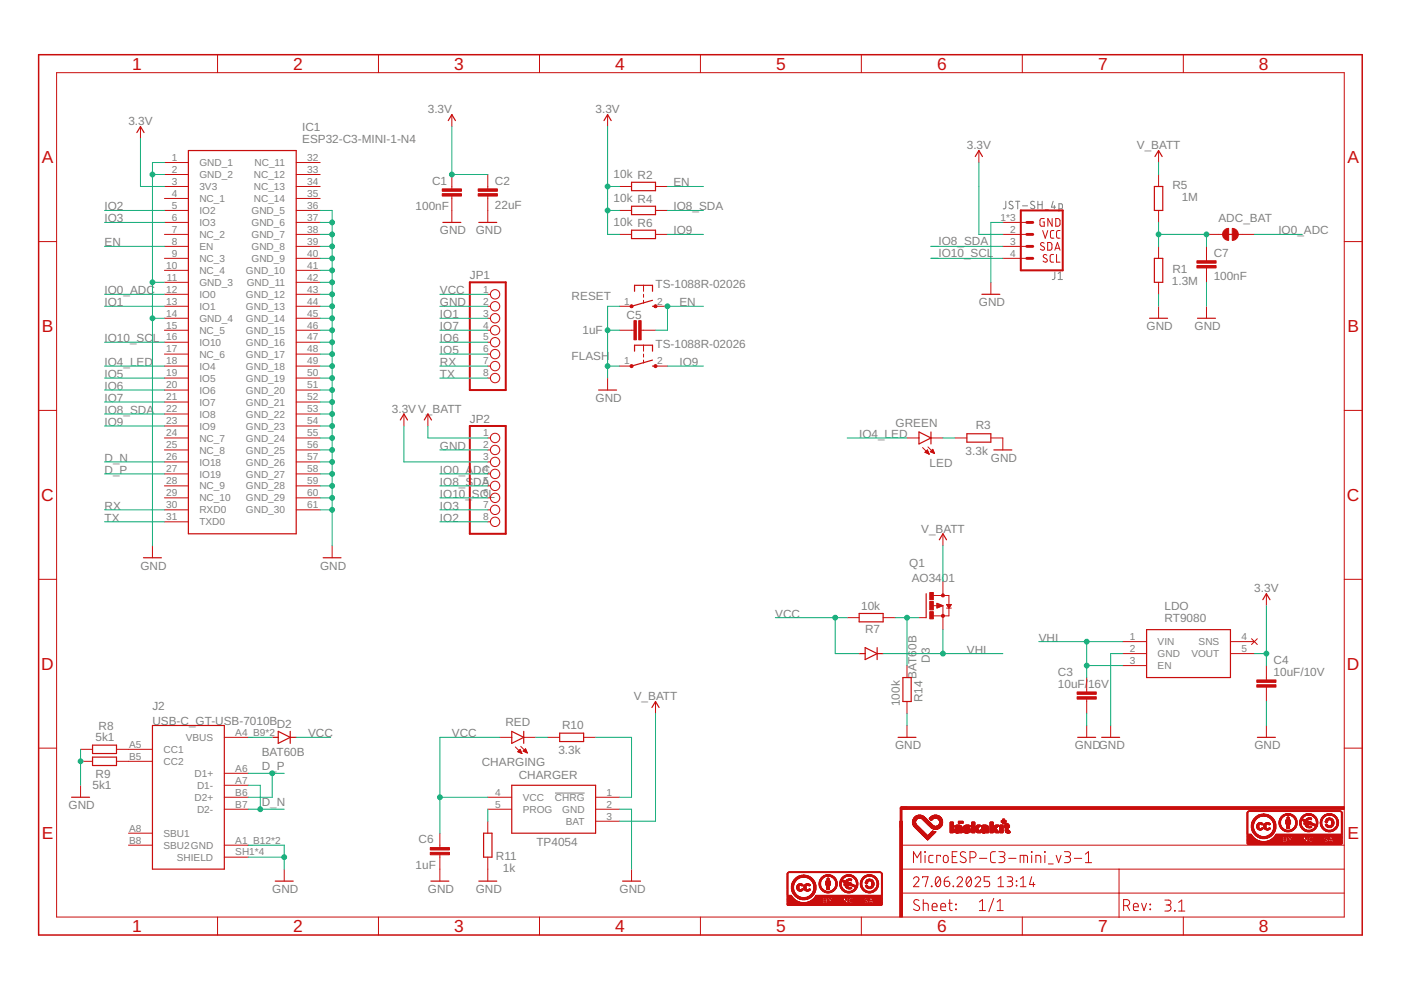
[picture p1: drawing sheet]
<svg xmlns="http://www.w3.org/2000/svg" width="297mm" height="210mm" viewBox="0 0 297 210" stroke-linecap="round" stroke-linejoin="round" font-family="sans-serif">
<defs><g id="words">
<g font-size="3.7" fill="#c90d0c">
<text x="28" y="14.8">1</text>
<text x="62.2" y="14.8">2</text>
<text x="96.3" y="14.8">3</text>
<text x="130.4" y="14.8">4</text>
<text x="164.5" y="14.8">5</text>
<text x="198.7" y="14.8">6</text>
<text x="232.8" y="14.8">7</text>
<text x="266.9" y="14.8">8</text>
<text x="8.9" y="34.6">A</text>
<text x="285.7" y="34.6">A</text>
<text x="8.9" y="70.4">B</text>
<text x="285.7" y="70.4">B</text>
<text x="8.8" y="106.2">C</text>
<text x="285.6" y="106.2">C</text>
<text x="8.8" y="142">D</text>
<text x="285.6" y="142">D</text>
<text x="8.9" y="177.8">E</text>
<text x="285.7" y="177.8">E</text>
<text x="28" y="197.6">1</text>
<text x="62.2" y="197.6">2</text>
<text x="96.3" y="197.6">3</text>
<text x="130.4" y="197.6">4</text>
<text x="164.5" y="197.6">5</text>
<text x="198.7" y="197.6">6</text>
<text x="232.8" y="197.6">7</text>
<text x="266.9" y="197.6">8</text>
</g>
<g font-size="2.5" fill="#808080">
<text x="27.2" y="26.6">3.3V</text>
<text x="64.1" y="27.7">IC1</text>
<text x="90.7" y="24">3.3V</text>
<text x="126.3" y="24">3.3V</text>
<text x="64.1" y="30.3">ESP32-C3-MINI-1-N4</text>
<text x="205" y="31.7">3.3V</text>
<text x="241" y="31.7">V_BATT</text>
<text x="91.6" y="39.2">C1</text>
<text x="104.9" y="39.2">C2</text>
<text x="130.1" y="37.8">10k R2</text>
<text x="142.8" y="39.5">EN</text>
<text x="248.6" y="40">R5</text>
<text x="22.2" y="47.2">IO3</text>
<text x="22.2" y="44.6">IO2</text>
<text x="88.1" y="44.6">100nF</text>
<text x="104.9" y="44.2">22uF</text>
<text x="130.1" y="42.8">10k R4</text>
<text x="130.1" y="47.9">10k R6</text>
<text x="142.8" y="44.6">IO8_SDA</text>
<text x="250.5" y="42.6">1M</text>
<text x="258.3" y="47.2">ADC_BAT</text>
<text x="22.2" y="52.2">EN</text>
<text x="93.3" y="49.7">GND</text>
<text x="100.9" y="49.7">GND</text>
<text x="142.8" y="49.7">IO9</text>
<text x="199" y="51.9">IO8_SDA</text>
<text x="271" y="49.7">IO0_ADC</text>
<text x="99.6" y="59.2">JP1</text>
<text x="199" y="54.5">IO10_SCL</text>
<text x="248.6" y="57.8">R1</text>
<text x="257.3" y="59.5">100nF</text>
<text x="257.3" y="54.4">C7</text>
<text x="22.2" y="62.4">IO0_ADC</text>
<text x="22.2" y="64.9">IO1</text>
<text x="93.3" y="64.9">GND</text>
<text x="93.3" y="62.4">VCC</text>
<text x="121.2" y="63.7">RESET</text>
<text x="139" y="61.1">TS-1088R-02026</text>
<text x="144.1" y="64.9">EN</text>
<text x="207.5" y="64.9">GND</text>
<text x="248.5" y="60.4">1.3M</text>
<text x="93.3" y="67.5">IO1</text>
<text x="93.3" y="70">IO7</text>
<text x="123.5" y="70.9">1uF</text>
<text x="132.9" y="67.7">C5</text>
<text x="243.1" y="70">GND</text>
<text x="253.3" y="70">GND</text>
<text x="22.2" y="72.5">IO10_SC</text>
<text x="22.2" y="77.6">IO4_LED</text>
<text x="32.4" y="72.5">L</text>
<text x="93.3" y="77.6">RX</text>
<text x="93.3" y="75.1">IO5</text>
<text x="93.3" y="72.5">IO6</text>
<text x="121.2" y="76.4">FLASH</text>
<text x="139" y="73.8">TS-1088R-02026</text>
<text x="144.1" y="77.6">IO9</text>
<text x="22.2" y="80.2">IO5</text>
<text x="22.2" y="82.7">IO6</text>
<text x="93.3" y="80.2">TX</text>
<text x="22.2" y="87.8">IO8_SDA</text>
<text x="22.2" y="85.2">IO7</text>
<text x="83.1" y="87.5">3.3V V_BATT</text>
<text x="99.6" y="89.7">JP2</text>
<text x="126.3" y="85.2">GND</text>
<text x="22.2" y="90.3">IO9</text>
<text x="93.3" y="95.4">GND</text>
<text x="182.2" y="92.9">IO4_LED</text>
<text x="189.9" y="90.5">GREEN</text>
<text x="206.9" y="91.1">R3</text>
<text x="22.2" y="100.5">D_P</text>
<text x="22.2" y="97.9">D_N</text>
<text x="93.3" y="100.5">IO0_A</text>
<text x="100.3" y="100.5">DC</text>
<text x="197.1" y="99">LED</text>
<text x="204.7" y="96.4">3.3k</text>
<text x="210.1" y="97.9">GND</text>
<text x="93.3" y="105.6">IO10_</text>
<text x="93.3" y="103">IO8_S</text>
<text x="100.1" y="105.6">SCL</text>
<text x="100.3" y="103">DA</text>
<text x="22.2" y="110.6">TX</text>
<text x="22.2" y="108.1">RX</text>
<text x="93.3" y="108.1">IO3</text>
<text x="93.3" y="110.6">IO2</text>
<text x="195.3" y="112.9">V_BATT</text>
<text x="29.8" y="120.8">GND</text>
<text x="67.9" y="120.8">GND</text>
<text x="192.8" y="120.2">Q1</text>
<text x="193.3" y="123.3">AO3401</text>
<text x="265.9" y="125.6">3.3V</text>
<text x="164.4" y="131">VCC</text>
<text x="182.6" y="129.4">10k</text>
<text x="246.9" y="131.8">RT9080</text>
<text x="246.9" y="129.3">LDO</text>
<text x="183.4" y="134.2">R7</text>
<text x="194.3" y="137.8" transform="rotate(-90 194.3 137.8)">0B</text>
<text x="220.2" y="136">VHI</text>
<text x="194.3" y="143.9" transform="rotate(-90 194.3 143.9)">BAT6</text>
<text x="197.1" y="140.5" transform="rotate(-90 197.1 140.5)">D3</text>
<text x="205" y="138.6">VHI</text>
<text x="224.3" y="143.3">C3</text>
<text x="270" y="143.3">10uF/10V</text>
<text x="270" y="140.7">C4</text>
<text x="134.4" y="148.5">V_BATT</text>
<text x="190.8" y="149.7" transform="rotate(-90 190.8 149.7)">100k</text>
<text x="195.6" y="148.9" transform="rotate(-90 195.6 148.9)">R14</text>
<text x="224.3" y="145.8">10uF/</text>
<text x="230.7" y="145.8">16V</text>
<text x="20.9" y="154.8">R8</text>
<text x="32.3" y="153.7">USB-C_GT-USB-7010BD2</text>
<text x="32.3" y="150.6">J2</text>
<text x="107.2" y="154">RED</text>
<text x="119.2" y="154.5">R10</text>
<text x="20.3" y="157.1">5k1</text>
<text x="55.5" y="160.2">BAT60B</text>
<text x="65.3" y="156.3">VCC</text>
<text x="95.8" y="156.3">VCC</text>
<text x="118.4" y="159.9">3.3k</text>
<text x="189.8" y="158.9">GND</text>
<text x="227.9" y="158.9">GNDGND</text>
<text x="266" y="158.9">GND</text>
<text x="19.6" y="167.3">5k1</text>
<text x="20.3" y="165">R9</text>
<text x="55.5" y="163.3">D_P</text>
<text x="102.2" y="162.5">CHARGING</text>
<text x="110" y="165.2">CHARGER</text>
<text x="14.5" y="171.6">GND</text>
<text x="55.5" y="170.9">D_N</text>
<text x="88.8" y="178.8">C6</text>
<text x="113.7" y="179.5">TP4054</text>
<text x="88.1" y="184.2">1uF</text>
<text x="105.1" y="182.2">R11</text>
<text x="106.6" y="184.8">1k</text>
<text x="57.7" y="189.4">GND</text>
<text x="90.7" y="189.4">GND</text>
<text x="100.9" y="189.4">GND</text>
<text x="131.4" y="189.4">GND</text>
</g>
<g font-size="2.1" fill="#808080">
<text x="36.4" y="34.1">1</text>
<text x="42.3" y="35.2">GND_1</text>
<text x="54" y="35.2">NC_11</text>
<text x="65.1" y="34.1">32</text>
<text x="36.4" y="36.6">2</text>
<text x="36.4" y="39.2">3</text>
<text x="36.4" y="41.7">4</text>
<text x="42.3" y="37.8">GND_2</text>
<text x="42.3" y="40.3">3V3</text>
<text x="53.8" y="37.8">NC_12</text>
<text x="53.8" y="40.3">NC_13</text>
<text x="65.1" y="36.6">33</text>
<text x="65.1" y="39.2">34</text>
<text x="65.1" y="41.7">35</text>
<text x="36.4" y="44.3">5</text>
<text x="36.4" y="46.8">6</text>
<text x="42.3" y="42.8">NC_1</text>
<text x="42.3" y="45.4">IO2</text>
<text x="42.3" y="47.9">IO3</text>
<text x="53.3" y="45.4">GND_5</text>
<text x="53.3" y="47.9">GND_6</text>
<text x="53.8" y="42.8">NC_14</text>
<text x="65.1" y="44.3">36</text>
<text x="65.1" y="46.8">37</text>
<text x="212.2" y="46.8">1*3</text>
<text x="36.4" y="49.3">7</text>
<text x="36.4" y="51.9">8</text>
<text x="42.3" y="50.5">NC_2</text>
<text x="42.3" y="53">EN</text>
<text x="53.3" y="50.5">GND_7</text>
<text x="53.3" y="53">GND_8</text>
<text x="65.1" y="49.3">38</text>
<text x="65.1" y="51.9">39</text>
<text x="214.2" y="49.3">2</text>
<text x="214.2" y="51.9">3</text>
<text x="35.2" y="57">10</text>
<text x="35.4" y="59.5">11</text>
<text x="36.4" y="54.4">9</text>
<text x="42.3" y="55.5">NC_3</text>
<text x="42.3" y="58.1">NC_4</text>
<text x="52.1" y="58.1">GND_10</text>
<text x="53.3" y="55.5">GND_9</text>
<text x="65.1" y="54.4">40</text>
<text x="65.1" y="57">41</text>
<text x="65.1" y="59.5">42</text>
<text x="214.2" y="54.4">4</text>
<text x="35.2" y="62">12</text>
<text x="35.2" y="64.6">13</text>
<text x="42.3" y="60.6">GND_3</text>
<text x="42.3" y="63.2">IO0</text>
<text x="42.3" y="65.7">IO1</text>
<text x="52.1" y="63.2">GND_12</text>
<text x="52.1" y="65.7">GND_13</text>
<text x="52.3" y="60.6">GND_11</text>
<text x="65.1" y="62">43</text>
<text x="65.1" y="64.6">44</text>
<text x="102.4" y="62">1</text>
<text x="102.4" y="64.6">2</text>
<text x="132.4" y="64.6">1</text>
<text x="139.3" y="64.6">2</text>
<text x="35.2" y="67.1">14</text>
<text x="35.2" y="69.7">15</text>
<text x="42.3" y="68.2">GND_4</text>
<text x="42.3" y="70.8">NC_5</text>
<text x="52.1" y="68.2">GND_14</text>
<text x="52.1" y="70.8">GND_15</text>
<text x="65.1" y="67.1">45</text>
<text x="65.1" y="69.7">46</text>
<text x="102.4" y="67.1">3</text>
<text x="102.4" y="69.7">4</text>
<text x="35.2" y="72.2">16</text>
<text x="35.2" y="74.7">17</text>
<text x="35.2" y="77.3">18</text>
<text x="42.3" y="73.3">IO10</text>
<text x="42.3" y="75.9">NC_6</text>
<text x="52.1" y="73.3">GND_16</text>
<text x="52.1" y="75.9">GND_17</text>
<text x="65.1" y="72.2">47</text>
<text x="65.1" y="74.7">48</text>
<text x="65.1" y="77.3">49</text>
<text x="102.4" y="72.2">5</text>
<text x="102.4" y="74.7">6</text>
<text x="102.4" y="77.3">7</text>
<text x="132.4" y="77.3">1</text>
<text x="139.3" y="77.3">2</text>
<text x="35.2" y="79.8">19</text>
<text x="35.2" y="82.4">20</text>
<text x="42.3" y="78.4">IO4</text>
<text x="42.3" y="80.9">IO5</text>
<text x="42.3" y="83.5">IO6</text>
<text x="52.1" y="78.4">GND_18</text>
<text x="52.1" y="80.9">GND_19</text>
<text x="52.1" y="83.5">GND_20</text>
<text x="65.1" y="79.8">50</text>
<text x="65.1" y="82.4">51</text>
<text x="102.4" y="79.8">8</text>
<text x="35.2" y="84.9">21</text>
<text x="35.2" y="87.4">22</text>
<text x="35.2" y="90">23</text>
<text x="42.3" y="86">IO7</text>
<text x="42.3" y="88.5">IO8</text>
<text x="52.1" y="86">GND_21</text>
<text x="52.1" y="88.5">GND_22</text>
<text x="65.1" y="84.9">52</text>
<text x="65.1" y="87.4">53</text>
<text x="65.1" y="90">54</text>
<text x="35.2" y="92.5">24</text>
<text x="35.2" y="95">25</text>
<text x="42.3" y="91.1">IO9</text>
<text x="42.3" y="93.6">NC_7</text>
<text x="52.1" y="91.1">GND_23</text>
<text x="52.1" y="93.6">GND_24</text>
<text x="65.1" y="92.5">55</text>
<text x="65.1" y="95">56</text>
<text x="102.4" y="92.5">1</text>
<text x="102.4" y="95">2</text>
<text x="35.2" y="97.6">26</text>
<text x="35.2" y="100.1">27</text>
<text x="42.3" y="96.2">NC_8</text>
<text x="42.3" y="98.7">IO18</text>
<text x="42.3" y="101.2">IO19</text>
<text x="52.1" y="96.2">GND_25</text>
<text x="52.1" y="98.7">GND_26</text>
<text x="52.1" y="101.2">GND_27</text>
<text x="65.1" y="97.6">57</text>
<text x="65.1" y="100.1">58</text>
<text x="102.4" y="97.6">3</text>
<text x="102.4" y="100.1">4</text>
<text x="35.2" y="102.7">28</text>
<text x="35.2" y="105.2">29</text>
<text x="35.2" y="107.7">30</text>
<text x="42.3" y="103.8">NC_9</text>
<text x="42.3" y="106.3">NC_10</text>
<text x="52.1" y="103.8">GND_28</text>
<text x="52.1" y="106.3">GND_29</text>
<text x="65.1" y="102.7">59</text>
<text x="65.1" y="105.2">60</text>
<text x="65.1" y="107.7">61</text>
<text x="102.4" y="102.7">5</text>
<text x="102.4" y="105.2">6</text>
<text x="102.4" y="107.7">7</text>
<text x="35.2" y="110.3">31</text>
<text x="42.3" y="108.9">RXD0</text>
<text x="42.3" y="111.4">TXD0</text>
<text x="52.1" y="108.9">GND_30</text>
<text x="102.4" y="110.3">8</text>
<text x="239.6" y="135.7">1</text>
<text x="245.4" y="136.8">VIN</text>
<text x="254.1" y="136.8">SNS</text>
<text x="263.2" y="135.7">4</text>
<text x="239.6" y="138.2">2</text>
<text x="239.6" y="140.8">3</text>
<text x="245.4" y="139.3">GND</text>
<text x="245.4" y="141.9">EN</text>
<text x="252.6" y="139.3">VOUT</text>
<text x="263.2" y="138.2">5</text>
<text x="49.9" y="156">A4_B9*2</text>
<text x="27.4" y="158.5">A5</text>
<text x="27.4" y="161.1">B5</text>
<text x="34.7" y="159.6">CC1</text>
<text x="39.4" y="157.1">VBUS</text>
<text x="34.7" y="162.2">CC2</text>
<text x="41.2" y="164.7">D1+</text>
<text x="41.8" y="167.3">D1-</text>
<text x="49.9" y="163.6">A6</text>
<text x="49.9" y="166.1">A7</text>
<text x="41.2" y="169.8">D2+</text>
<text x="41.8" y="172.3">D2-</text>
<text x="49.9" y="168.7">B6</text>
<text x="49.9" y="171.2">B7</text>
<text x="105" y="168.7">4</text>
<text x="105" y="171.2">5</text>
<text x="110.8" y="169.8">VCC</text>
<text x="110.8" y="172.3">PROG</text>
<text x="117.7" y="169.8">CHRG</text>
<text x="119.2" y="172.3">GND</text>
<text x="128.6" y="168.7">1</text>
<text x="128.6" y="171.2">2</text>
<text x="128.6" y="173.8">3</text>
<text x="27.4" y="176.3">A8</text>
<text x="27.4" y="178.8">B8</text>
<text x="34.7" y="177.4">SBU1</text>
<text x="34.7" y="180">SBU2GND</text>
<text x="49.9" y="178.8">A1_B12*2</text>
<text x="119.9" y="174.9">BAT</text>
<text x="37.5" y="182.5">SHIELD</text>
<text x="49.9" y="181.4">SH1*4</text>
</g>
</g></defs>
<g fill="none" stroke="#808080" stroke-width=".21">
<path d="M213.3 42.7l-.1 1.4-.5 .2M214.7 42.8a.41 .41 0 0 0-.6-.1 .41 .41 0 0 0-.1 .6l.6 .3a.44 .44 0 0 1 0 .7 .44 .44 0 0 1-.7-.2M215.3 42.7h.9M215.8 42.7v1.6M216.8 43.6h1.1M219.3 42.8a.42 .42 0 0 0-.6-.1 .42 .42 0 0 0-.1 .6l.6 .3a.4 .4 0 0 1 .1 .6 .4 .4 0 0 1-.6 0l-.2-.1M220 42.7v1.6M220 43.4h1M221 42.7v1.6M221.6 44.5h.7M223.3 42.7l-.4 1.2h.9M223.5 43.6v.7"/>
<path d="M223.6 57.6v1.5l-.5 .2M224.3 59.3h1M224.3 58l.5-.4v1.7M224.5 44.3h.6l.1-.2 .1-.6-.2-.3h-.6v1.6M117.7 168.1h6.3"/>
</g>
<g fill="none" stroke="#c90d0c" stroke-width=".21">
<path d="M12 15.4h273v179h-273zM46.1 11.6v3.8M80.2 11.6v3.8M114.4 11.6v3.8M148.5 11.6v3.8M182.6 11.6v3.8M216.7 11.6v3.8M250.9 11.6v3.8M29.8 26.8v2.6M34.9 39.5h5M34.9 34.5h5M34.9 37h5"/>
<path d="M62.8 39.5h5.1M62.8 34.5h5.1M62.8 37h5.1M95.8 24.3v2.5M95.8 37v3M103.4 37v3M128.8 24.3v2.5M131.4 39.5h2.5M139 39.5h2.5M207.5 31.9v2.6M245.6 31.9v2.6M245.6 37v2.5"/>
<path d="M8.2 51.2h3.8M34.9 44.6h5M34.9 49.7h5M34.9 47.2h5M34.9 52.2h5M34.9 54.8h5M34.9 42.1h5M34.9 57.3h5M34.9 59.9h5M62.8 44.6h5.1M62.8 49.7h5.1M62.8 47.2h5.1"/>
<path d="M62.8 52.2h5.1M62.8 54.8h5.1M62.8 42.1h5.1M62.8 57.3h5.1M62.8 59.9h5.1M95.8 41.6v5.6M103.4 41.6v5.6M131.4 44.6h2.5M131.4 49.7h2.5M139 44.6h2.5M139 49.7h2.5M210.1 59.9v2.5"/>
<path d="M212.6 49.7h5.1M212.6 47.2h5.1M212.6 52.2h5.1M212.6 54.8h5.1M221.1 48.9l.5 1.6 .5-1.6M221.4 51.6a.41 .41 0 0 0-.6-.2 .41 .41 0 0 0-.1 .6l.6 .4a.44 .44 0 0 1-.1 .7 .44 .44 0 0 1-.6-.3M221.4 46.3h-.5l-.4 .3v1l.2 .3 .7 .1v-.9h-.3M222 54.1l-.4-.1-.4 .3 .1 .2 .6 .4a.38 .38 0 0 1 .1 .5 .38 .38 0 0 1-.5 .2l-.4-.2M222.1 51.4l.7 .1 .2 .2v.9l-.2 .4h-.7zM223.1 46.3v1.7l-.9-1.7v1.7M223.4 54h-.5l-.2 .3v1.1l.2 .2h.5M223.4 48.9l-.6 .1-.1 .2v1.1l.2 .2h.5"/>
<path d="M223.6 53l.6-1.6 .5 1.6M223.8 52.6h.8M223.8 46.3l.7 .1 .2 .2v.9l-.2 .4-.7 .1zM224 54v1.6h.7M224.7 48.9h-.5l-.2 .3v1.1l.2 .2h.5M245.6 44.6v2.6M245.6 52.2v2.6M245.6 59.9v2.5M255.8 49.7h3.4M255.8 52.2v3.1M255.8 56.8v3.1M262.5 49.7h3.5"/>
<path d="M285 51.2h3.8M34.9 70h5M34.9 64.9h5M34.9 62.4h5M34.9 67.5h5M34.9 72.6h5M34.9 75.1h5M34.9 77.6h5M62.8 70h5.1M62.8 64.9h5.1M62.8 62.4h5.1M62.8 67.5h5.1"/>
<path d="M62.8 72.6h5.1M62.8 75.1h5.1M62.8 77.6h5.1M103.4 70h.6M103.4 64.9h.6M103.4 62.4h.6M103.4 67.5h.6M103.4 72.6h.6M103.4 75.1h.6M103.4 77.6h.6M131.4 70h3M131.4 64.9h2.5"/>
<path d="M131.4 77.6h2.5M135.9 70h3.1M136.4 60.5v1.3M136.4 62.4v.6M136.4 63.7v.6M136.4 73.2v1.3M136.4 75.1v.6M136.4 76.3v.7M139 64.9h2.5M139 77.6h2.5M245.6 64.9v2.6M255.8 64.9v2.6"/>
<path d="M8.2 87h3.8M34.9 80.2h5M34.9 82.7h5M34.9 85.2h5M34.9 87.8h5M34.9 90.3h5M34.9 92.9h5M34.9 95.4h5M34.9 97.9h5M62.8 80.2h5.1M62.8 82.7h5.1M62.8 85.2h5.1"/>
<path d="M62.8 87.8h5.1M62.8 90.3h5.1M62.8 92.9h5.1M62.8 95.4h5.1M62.8 97.9h5.1M85.6 87.8v2.5M90.7 87.8v2.5M103.4 80.2h.6M103.4 92.9h.6M103.4 95.4h.6M103.4 97.9h.6M128.8 80.2v2.5"/>
<path d="M192.3 92.9h2.5M195.6 94.9l1.4 1.4M196.1 95.9l.9 .4M196.1 95.9h.7M196.3 95.8h.5M196.4 96h.5M196.4 95.7h.3M196.5 95.5h.2M196.6 95.4h.1M196.6 95.4l-.5 .5M196.6 95.4l.4 .9M196.7 96.1h.2"/>
<path d="M196.7 94.8l1.4 1.4M196.9 96.3h.1M197.3 95.8l.5-.5 .3 .9zM197.3 95.8h.7M197.4 92.9h2.5M197.4 95.7h.5M197.5 95.5h.4M197.5 95.9h.5M197.6 95.4h.2M197.8 95.3h.1M197.8 96h.3M198.1 96.1h.1"/>
<path d="M202.5 92.9h2.5M210.1 92.9h2.5v2.5M285 87h3.8M32.3 115.7v2.6M34.9 100.5h5M34.9 103h5M34.9 105.6h5M34.9 108.1h5M34.9 110.6h5M62.8 100.5h5.1M62.8 103h5.1M62.8 105.6h5.1"/>
<path d="M62.8 108.1h5.1M70.4 115.7v2.6M103.4 100.5h.6M103.4 103h.6M103.4 105.6h.6M103.4 108.1h.6M103.4 110.6h.6M199.9 113.2v2.5M8.2 122.8h3.8M179.6 131h2.6M187.2 131h2.6M194.8 131h1.6"/>
<path d="M197.8 128.4h2.1M197.9 126.3h3.3v2M198.6 127.9l1.3 .5-1.3 .5zM198.6 128.8h.3M198.6 128.7h.6M198.6 128.6h.9M198.6 128.5h1.2M198.6 128.3h1.1M198.6 128.2h.9M198.6 128.1h.5M198.6 128h.2M199.9 123.3v3"/>
<path d="M199.9 128.4v5.1M200.7 128.9h1M200.7 128.2h1l-.5 .7zM200.7 128.2h1M200.8 128.3h.8M200.9 128.5h.6M201 128.6h.4M201.1 128.7h.2M201.1 128.8h.2M201.2 128.9v1.7h-3.3M238 136h5.1M238 138.6h5.1"/>
<path d="M260.9 136h5.1M260.9 138.6h5.1M265.3 135.4l1.3 1.3M266.6 135.4l-1.3 1.3M268.5 125.9v2.5M285 122.8h3.8M8.2 158.6h3.8M17.1 158.9h2.5M24.7 158.9h7.6M47.6 156.3h5M106 156.3h2.5M109.3 158.4l1.4 1.4"/>
<path d="M109.8 159.4l.5-.5 .4 .9zM109.8 159.3h.7M109.9 159.5h.6M109.9 159.2h.5M110.1 159.1h.3M110.2 159h.1M110.2 159.6h.4M110.4 158.2l1.4 1.4M110.5 159.7h.1M110.9 159.3l.5-.6 .4 .9zM111 159.2h.6M111 156.3h2.6"/>
<path d="M111.1 159.3h.6M111.1 159.1h.5M111.2 159h.3M111.3 158.9h.2M111.4 159.5h.3M111.7 159.6h.1M116.1 156.3h2.6M123.7 156.3h2.6M139 148.7v2.6M192.3 141.1v2.6M192.3 148.7v2.6M192.3 153.8v2.5"/>
<path d="M230.4 143.7v3M230.4 148.2v3.1M230.4 153.8v2.5M235.5 153.8v2.5M238 141.1h5.1M268.5 141.1v3.1M268.5 145.7v3M268.5 153.8v2.5M285 158.6h3.8M17.1 161.4h2.5M17.1 166.5v2.5M24.7 161.4h7.6"/>
<path d="M27.2 179.2h5.1M27.2 176.7h5.1M47.6 169h5M47.6 171.6h5M47.6 179.2h5M47.6 164h5M47.6 166.5h5M93.3 176.7v3M103.4 174.1v2.6M103.4 169h5.1M103.4 171.6h5.1M126.3 169h5.1"/>
<path d="M126.3 171.6h5.1M126.3 174.1h5.1M191.1 179.2h93.9M46.1 194.4v3.8M47.6 181.7h5M60.3 184.3v2.5M80.2 194.4v3.8M93.3 181.2v5.6M103.4 181.7v5.1M114.4 194.4v3.8M133.9 184.3v2.5M148.5 194.4v3.8"/>
<path d="M182.6 194.4v3.8M191.1 189.4h93.9M191.1 184.3h93.9M193.7 186.4a.58 .58 0 0 1 .8-.5 .58 .58 0 0 1 .2 .9l-1 1.2h1.1M193.7 182.9v-2.3l.8 1.3 .7-1.3v2.3M194.8 190.9a.58 .58 0 0 0-.8-.1 .58 .58 0 0 0 0 .9l.7 .4a.58 .58 0 0 1 .1 .9 .58 .58 0 0 1-.9-.1l-.2-.2M195.6 186.1v-.2h1.2l-.6 2.1M195.7 191.5l1 .1 .1 1.5M195.7 190.7v2.4M196.1 180.6l.1 .1zM196.1 181.4v1.5M197.5 187.9l.1 .1z"/>
<path d="M197.6 192.3h1.1a.54 .54 0 0 0-.4-.8 .54 .54 0 0 0-.7 .5l.2 1 .9 .1M197.8 181.4h-.6l-.3 .3 .1 1.1 .8 .1M198.5 186l.2-.1a.86 .86 0 0 1 .7 1.3v.3a.51 .51 0 0 1-.5 .5 .51 .51 0 0 1-.5-.5l-.1-.8zM199.3 186.4l-.9 1.1M199.4 181.6v-.2h-.8v1.5M199.5 192.3h1a.54 .54 0 0 0-.4-.8 .54 .54 0 0 0-.6 .5l.1 1 .9 .1M200.1 181.5l.3-.1 .5 .1 .1 .9a.52 .52 0 0 1-.5 .5 .52 .52 0 0 1-.5-.5zM200.2 186.8h.7a.59 .59 0 0 1 .5 .7 .59 .59 0 0 1-.7 .5 .59 .59 0 0 1-.5-.6zM201.1 191.5h.8M201.1 185.9l-.6 .3-.3 .6M201.4 190.7v2.1l.5 .3M201.9 181.6h.8"/>
<path d="M202.1 187.9l.1 .1zM202.6 191.7l.2 .1zM202.6 192.7l.2 .2zM202.9 186.4a.58 .58 0 0 1 .8-.5 .58 .58 0 0 1 .2 .9l-1 1.2h1.2M202.9 180.6h-1v2.3h1M204.7 180.8a.58 .58 0 0 0-.9-.1 .58 .58 0 0 0 .1 .8l.7 .4a.59 .59 0 0 1 .1 .9 .59 .59 0 0 1-.9 0l-.2-.2M205.1 186l.1-.1a.88 .88 0 0 1 .8 1.3l-.1 .3a.51 .51 0 0 1-.5 .5 .51 .51 0 0 1-.5-.5l-.1-.8zM205.7 181.9h.6a.65 .65 0 0 0 .6-.7 .65 .65 0 0 0-.6-.6h-.6v2.3M205.9 186.4l-1 1.1M206.7 186.4a.58 .58 0 0 1 .9-.5 .58 .58 0 0 1 .1 .9l-1 1.2h1.2M207.6 193.1h1.3M207.6 191.2l.7-.5v2.4"/>
<path d="M207.7 182h1.5M209.8 185.9h-1.1v.9h.7a.59 .59 0 0 1 .4 .6 .59 .59 0 0 1-.4 .6h-.7M210.7 190.5l-1 2.8M211.1 180.6h-.6a.51 .51 0 0 0-.5 .5l.1 1.6 .3 .2h.7M211.4 193.1h1.3M211.4 191.2l.6-.5v2.4M211.6 188h1.2M211.6 186.4l.6-.5v2.1M211.8 180.6h.7a.52 .52 0 0 1 .6 .5 .52 .52 0 0 1-.6 .5h-.5M212.4 181.6a.65 .65 0 0 1 .7 .7 .65 .65 0 0 1-.7 .6h-.6M213.5 185.9h.7a.48 .48 0 0 1 .5 .5 .48 .48 0 0 1-.5 .4h-.4M213.9 182h1.5"/>
<path d="M214.1 186.8a.58 .58 0 0 1 .6 .6 .58 .58 0 0 1-.6 .6h-.6M215.5 187.7l.1 .1zM215.5 186.8l.1 .1zM216.3 182.9v-1.5l1.4 .1 .1 1.4M216.3 188h1.2M216.3 186.4l.6-.5v2.1M216.7 194.4v3.8M217.1 181.4v1.5M218.7 180.6l.1 .1zM218.7 181.4v1.5M218.7 185.9l-.4 1.6h1.1M219.1 187.1v.9"/>
<path d="M219.6 182.9v-1.5l.9 .1 .2 1.4M221.5 180.6l.1 .1zM221.5 181.4v1.5M222.3 183.2h1M223.9 181.4l.6 1.5 .5-1.5M225.7 180.6h.8a.52 .52 0 0 1 .5 .5 .52 .52 0 0 1-.5 .5h-.6M226.3 181.6a.65 .65 0 0 1 .7 .7 .65 .65 0 0 1-.7 .6h-.6M227.8 182h1.5M230.1 182.9h1.3M230.1 181.1l.7-.5v2.3M237.3 184.3v10.2M238.2 192h.7a.65 .65 0 0 0 .6-.6 .65 .65 0 0 0-.6-.7h-.7v2.4"/>
<path d="M239 192l.5 1.1M240.3 192.3h1a.54 .54 0 0 0-.3-.8 .54 .54 0 0 0-.7 .5l.1 1 .9 .1M242 191.5l.5 1.6 .6-1.6M243.8 192.7l.1 .2zM243.8 191.7l.1 .1zM247 190.8h.8a.52 .52 0 0 1 .5 .6 .52 .52 0 0 1-.5 .5h-.6M247.6 191.9a.65 .65 0 0 1 .7 .6 .65 .65 0 0 1-.7 .7h-.6M249 193l.2 .2zM249.9 193.2h1.3M249.9 191.3l.6-.5v2.4M250.9 194.4v3.8"/>
<circle cx="105" cy="62.4" r=".99"/>
<circle cx="105" cy="64.9" r=".99"/>
<circle cx="105" cy="67.5" r=".99"/>
<circle cx="105" cy="72.6" r=".99"/>
<circle cx="105" cy="75.1" r=".99"/>
<circle cx="105" cy="77.6" r=".99"/>
<circle cx="105" cy="70" r=".99"/>
<circle cx="105" cy="92.9" r=".99"/>
<circle cx="105" cy="97.9" r=".99"/>
<circle cx="105" cy="95.4" r=".99"/>
<circle cx="105" cy="80.2" r=".99"/>
<circle cx="105" cy="108.1" r=".99"/>
<circle cx="105" cy="100.5" r=".99"/>
<circle cx="105" cy="103" r=".99"/>
<circle cx="105" cy="110.6" r=".99"/>
<circle cx="105" cy="105.6" r=".99"/>
</g>
<g fill="#c90d0c" stroke="#c90d0c" stroke-width=".21">
<path d="M135.4 68h.5v4.1h-.5z"/>
<path d="M134.4 68h.5v4.1h-.5z"/>
<path d="M101.4 41.1h4.1v.5h-4.1z"/>
<path d="M101.4 40h4.1v.6h-4.1z"/>
<path d="M228.4 147.7h4v.5h-4z"/>
<path d="M228.4 146.7h4v.5h-4z"/>
<path d="M266.5 145.2h4v.5h-4z"/>
<path d="M266.5 144.2h4v.5h-4z"/>
<path d="M91.2 180.7h4.1v.5h-4.1z"/>
<path d="M91.2 179.7h4.1v.5h-4.1z"/>
<path d="M93.8 41.1h4v.5h-4z"/>
<path d="M93.8 40h4v.6h-4z"/>
<path d="M190.8 174.1h.5v20.3h-.5z"/>
<path d="M191 171h94v.6h-94z"/>
<path d="M196.6 178l.1 .1z"/>
<path d="M196.6 178h.2z"/>
<path d="M196.5 177.9l.3 .1z"/>
<path d="M196.5 177.9h.4z"/>
<path d="M196.4 177.9h.5z"/>
<path d="M196.4 177.8l.6 .1z"/>
<path d="M196.4 177.8h.6z"/>
<path d="M196.3 177.7l.7 .1z"/>
<path d="M196.3 177.7l.8 .1z"/>
<path d="M196.3 177.7h.8z"/>
<path d="M196.2 177.7h.9z"/>
<path d="M196.2 177.6l.9 .1z"/>
<path d="M196.2 177.6h1z"/>
<path d="M196.1 177.5l1.1 .1z"/>
<path d="M196.1 177.5h1.2z"/>
<path d="M196 177.4l1.4 .1z"/>
<path d="M196 177.4h1.4z"/>
<path d="M195.9 177.4h1.5z"/>
<path d="M195.9 177.3l1.5 .1z"/>
<path d="M195.9 177.3h1.6z"/>
<path d="M195.9 177.2l1.6 .1z"/>
<path d="M195.8 177.2l1.7 .1z"/>
<path d="M195.8 177.2h.9z"/>
<path d="M196.7 177.2h.8z"/>
<path d="M195.7 177.2h1z"/>
<path d="M196.7 177.2h.9z"/>
<path d="M195.7 177.1l.9 .1z"/>
<path d="M196.7 177.1l.9 .1z"/>
<path d="M195.7 177.1h.9z"/>
<path d="M196.7 177.1h1z"/>
<path d="M195.6 177.1h1z"/>
<path d="M196.8 177.1h.9z"/>
<path d="M195.6 177l1 .1z"/>
<path d="M196.8 177l.9 .1z"/>
<path d="M195.6 177l.9 .1z"/>
<path d="M196.8 177l1 .1z"/>
<path d="M195.5 177h1z"/>
<path d="M196.9 177h.9z"/>
<path d="M195.5 177h.9z"/>
<path d="M195.5 176.9l.9 .1z"/>
<path d="M197 176.9l.9 .1z"/>
<path d="M195.5 176.9h.9z"/>
<path d="M197 176.9h.9z"/>
<path d="M195.4 176.9h1z"/>
<path d="M195.4 176.8l.9 .1z"/>
<path d="M197 176.8l.9 .1z"/>
<path d="M197 176.8l1 .1z"/>
<path d="M195.3 176.8h1z"/>
<path d="M197.1 176.8h.9z"/>
<path d="M195.3 176.7l.9 .1z"/>
<path d="M197.1 176.7l.9 .1z"/>
<path d="M197.2 176.7l.9 .1z"/>
<path d="M195.3 176.7h.9z"/>
<path d="M197.2 176.7h.9z"/>
<path d="M195.2 176.7h1z"/>
<path d="M195.2 176.6l.9 .1z"/>
<path d="M197.2 176.6l1 .1z"/>
<path d="M195.1 176.6h1z"/>
<path d="M197.3 176.6h.9z"/>
<path d="M202.8 176.6h.4z"/>
<path d="M204.7 176.6h.5z"/>
<path d="M208.4 176.6h.4z"/>
<path d="M213.5 176.6h.5z"/>
<path d="M195.1 176.6h.9z"/>
<path d="M195.1 176.5l.9 .1z"/>
<path d="M197.3 176.5l.9 .1z"/>
<path d="M201.5 176.5l.6 .1z"/>
<path d="M202.6 176.5l.7 .1z"/>
<path d="M203.4 176.5l.6 .1z"/>
<path d="M204.5 176.5l.9 .1z"/>
<path d="M206 176.5l.7 .1z"/>
<path d="M207.2 176.5l.7 .1z"/>
<path d="M208.3 176.5l.6 .1z"/>
<path d="M209 176.5l.6 .1z"/>
<path d="M209.9 176.5l.7 .1z"/>
<path d="M211.1 176.5l.7 .1z"/>
<path d="M212 176.5l.6 .1z"/>
<path d="M213.4 176.5l.7 .1z"/>
<path d="M197.4 176.5l.8 .1z"/>
<path d="M202.5 176.5l1.5 .1z"/>
<path d="M204.4 176.5l1.1 .1z"/>
<path d="M208.2 176.5l.8 .1z"/>
<path d="M213.3 176.5l.9 .1z"/>
<path d="M195.1 176.5h.9z"/>
<path d="M197.4 176.5h.8z"/>
<path d="M201.5 176.5h.6z"/>
<path d="M202.5 176.5h1.5z"/>
<path d="M204.4 176.5h1.1z"/>
<path d="M206 176.5h.7z"/>
<path d="M207.2 176.5h.7z"/>
<path d="M208.2 176.5h.8z"/>
<path d="M209 176.5h.6z"/>
<path d="M209.9 176.5h.7z"/>
<path d="M211.1 176.5h.7z"/>
<path d="M212 176.5h.6z"/>
<path d="M213.3 176.5h.9z"/>
<path d="M195 176.5h.9z"/>
<path d="M197.4 176.5h.9z"/>
<path d="M204.3 176.5h1.3z"/>
<path d="M207.1 176.5h.8z"/>
<path d="M211 176.5h.8z"/>
<path d="M195 176.4l.9 .1z"/>
<path d="M197.4 176.4l1 .1z"/>
<path d="M201.5 176.4l.6 .1z"/>
<path d="M202.4 176.4l1.6 .1z"/>
<path d="M204.2 176.4l1.4 .1z"/>
<path d="M206 176.4l.7 .1z"/>
<path d="M207.1 176.4l.8 .1z"/>
<path d="M208.1 176.4l1.5 .1z"/>
<path d="M209.9 176.4l.7 .1z"/>
<path d="M210.9 176.4l.9 .1z"/>
<path d="M212 176.4l.6 .1z"/>
<path d="M213.2 176.4l1 .1z"/>
<path d="M195 176.4h.9z"/>
<path d="M197.4 176.4h1z"/>
<path d="M201.5 176.4h.6z"/>
<path d="M202.4 176.4h1.6z"/>
<path d="M204.2 176.4h1.4z"/>
<path d="M206 176.4h.7z"/>
<path d="M207.1 176.4h.8z"/>
<path d="M208.1 176.4h1.5z"/>
<path d="M209.9 176.4h.7z"/>
<path d="M210.9 176.4h.9z"/>
<path d="M212 176.4h.6z"/>
<path d="M213.2 176.4h1z"/>
<path d="M194.9 176.4h1z"/>
<path d="M197.5 176.4h.9z"/>
<path d="M204.2 176.4h1.5z"/>
<path d="M207.1 176.4h.7z"/>
<path d="M208 176.4h1.6z"/>
<path d="M211 176.4h.7z"/>
<path d="M213.2 176.4h.9z"/>
<path d="M194.9 176.4h.9z"/>
<path d="M210.9 176.4h.8z"/>
<path d="M194.9 176.3l.9 .1z"/>
<path d="M197.5 176.3l.9 .1z"/>
<path d="M201.5 176.3l.6 .1z"/>
<path d="M202.4 176.3l1.6 .1z"/>
<path d="M204.2 176.3l1.5 .1z"/>
<path d="M206 176.3l.7 .1z"/>
<path d="M207.1 176.3l.7 .1z"/>
<path d="M208 176.3l1.6 .1z"/>
<path d="M209.9 176.3l.7 .1z"/>
<path d="M210.9 176.3l.8 .1z"/>
<path d="M212 176.3l.6 .1z"/>
<path d="M213.2 176.3l.9 .1z"/>
<path d="M197.6 176.3l.8 .1z"/>
<path d="M204.3 176.3l1.4 .1z"/>
<path d="M207 176.3l.8 .1z"/>
<path d="M194.9 176.3h.8z"/>
<path d="M197.6 176.3h.4z"/>
<path d="M201.5 176.3h.6z"/>
<path d="M202.4 176.3h1.6z"/>
<path d="M204.3 176.3h1.4z"/>
<path d="M206 176.3h.7z"/>
<path d="M207 176.3h.7z"/>
<path d="M208 176.3h1.6z"/>
<path d="M209.9 176.3h.7z"/>
<path d="M210.9 176.3h.7z"/>
<path d="M212 176.3h.6z"/>
<path d="M213.2 176.3h.9z"/>
<path d="M194.8 176.3h.9z"/>
<path d="M204.3 176.3h1.5z"/>
<path d="M194.8 176.2l.9 .1z"/>
<path d="M197.7 176.2l.1 .1z"/>
<path d="M201.5 176.2l.6 .1z"/>
<path d="M202.4 176.2l1.6 .1z"/>
<path d="M204.3 176.2l1.5 .1z"/>
<path d="M206 176.2l.7 .1z"/>
<path d="M206.9 176.2l.8 .1z"/>
<path d="M208 176.2l1.6 .1z"/>
<path d="M209.9 176.2l.7 .1z"/>
<path d="M210.8 176.2l.8 .1z"/>
<path d="M212 176.2l.6 .1z"/>
<path d="M213.2 176.2l.9 .1z"/>
<path d="M194.7 176.2h1z"/>
<path d="M201.5 176.2h.6z"/>
<path d="M202.4 176.2h.7z"/>
<path d="M203.2 176.2h.8z"/>
<path d="M204.3 176.2h1.5z"/>
<path d="M206 176.2h.7z"/>
<path d="M206.9 176.2h.7z"/>
<path d="M208 176.2h.7z"/>
<path d="M208.8 176.2h.8z"/>
<path d="M209.9 176.2h.7z"/>
<path d="M210.8 176.2h.8z"/>
<path d="M212 176.2h.6z"/>
<path d="M213.2 176.2h.9z"/>
<path d="M194.7 176.1l.9 .1z"/>
<path d="M201.5 176.1l.6 .1z"/>
<path d="M202.4 176.1l.6 .1z"/>
<path d="M203.3 176.1l.7 .1z"/>
<path d="M204.3 176.1l.6 .1z"/>
<path d="M205.1 176.1l.7 .1z"/>
<path d="M206 176.1l.7 .1z"/>
<path d="M206.9 176.1l.7 .1z"/>
<path d="M208 176.1l.6 .1z"/>
<path d="M208.9 176.1l.7 .1z"/>
<path d="M209.9 176.1l.7 .1z"/>
<path d="M210.8 176.1l.7 .1z"/>
<path d="M212 176.1l.6 .1z"/>
<path d="M213.1 176.1l1 .1z"/>
<path d="M194.7 176.1h.9z"/>
<path d="M201.5 176.1h.6z"/>
<path d="M202.4 176.1h.5z"/>
<path d="M203.3 176.1h.7z"/>
<path d="M204.4 176.1h.3z"/>
<path d="M205.1 176.1h.7z"/>
<path d="M206 176.1h.8z"/>
<path d="M206.8 176.1h.8z"/>
<path d="M208 176.1h.6z"/>
<path d="M209 176.1h.6z"/>
<path d="M209.9 176.1h.7z"/>
<path d="M210.7 176.1h.8z"/>
<path d="M212 176.1h.6z"/>
<path d="M213.1 176.1h.7z"/>
<path d="M213.9 176.1h.1z"/>
<path d="M194.6 176.1h1z"/>
<path d="M203.4 176.1h.6z"/>
<path d="M204.4 176.1h.1z"/>
<path d="M205.2 176.1h.6z"/>
<path d="M206.1 176.1h1.5z"/>
<path d="M209.9 176.1h.8z"/>
<path d="M213.1 176.1h.6z"/>
<path d="M194.6 176l.9 .1z"/>
<path d="M201.5 176l.6 .1z"/>
<path d="M202.4 176l.5 .1z"/>
<path d="M203.4 176l.6 .1z"/>
<path d="M205.1 176l.7 .1z"/>
<path d="M206.1 176l1.5 .1z"/>
<path d="M208 176l.6 .1z"/>
<path d="M209 176l.6 .1z"/>
<path d="M209.9 176l1.5 .1z"/>
<path d="M212 176l.6 .1z"/>
<path d="M213.1 176l.6 .1z"/>
<path d="M194.5 176h1z"/>
<path d="M201.5 176h.6z"/>
<path d="M202.4 176h.6z"/>
<path d="M203.4 176h.6z"/>
<path d="M204.9 176h.9z"/>
<path d="M206.1 176h1.5z"/>
<path d="M208 176h.6z"/>
<path d="M209 176h.6z"/>
<path d="M209.9 176h1.5z"/>
<path d="M212 176h.6z"/>
<path d="M213.1 176h.6z"/>
<path d="M194.5 176h.9z"/>
<path d="M202.4 176h.7z"/>
<path d="M204.6 176h1.2z"/>
<path d="M206 176h1.5z"/>
<path d="M208 176h.7z"/>
<path d="M194.5 175.9l.9 .1z"/>
<path d="M201.5 175.9l.6 .1z"/>
<path d="M202.4 175.9l.7 .1z"/>
<path d="M203.4 175.9l.6 .1z"/>
<path d="M204.6 175.9l1.1 .1z"/>
<path d="M206 175.9l1.5 .1z"/>
<path d="M208 175.9l.7 .1z"/>
<path d="M209 175.9l.6 .1z"/>
<path d="M209.9 175.9l1.5 .1z"/>
<path d="M212 175.9l.6 .1z"/>
<path d="M213.1 175.9l.6 .1z"/>
<path d="M194.5 175.9h.9z"/>
<path d="M201.5 175.9h.6z"/>
<path d="M202.4 175.9h1.6z"/>
<path d="M204.6 175.9h1.2z"/>
<path d="M206 175.9h1.5z"/>
<path d="M208 175.9h1.6z"/>
<path d="M209.9 175.9h1.5z"/>
<path d="M212 175.9h.6z"/>
<path d="M213.1 175.9h.6z"/>
<path d="M194.4 175.9h.9z"/>
<path d="M204.5 175.9h1.3z"/>
<path d="M206 175.9h1.4z"/>
<path d="M209.9 175.9h1.4z"/>
<path d="M194.4 175.8l.9 .1z"/>
<path d="M201.5 175.8l.6 .1z"/>
<path d="M202.4 175.8l1.6 .1z"/>
<path d="M204.4 175.8l1.3 .1z"/>
<path d="M206 175.8l1.4 .1z"/>
<path d="M208 175.8l1.6 .1z"/>
<path d="M209.9 175.8l1.4 .1z"/>
<path d="M212 175.8l.6 .1z"/>
<path d="M213.1 175.8l.6 .1z"/>
<path d="M198.2 175.8l.3 .1z"/>
<path d="M208.1 175.8l1.5 .1z"/>
<path d="M194.4 175.8h.9z"/>
<path d="M198.2 175.8h.3z"/>
<path d="M201.5 175.8h.6z"/>
<path d="M202.4 175.8h1.6z"/>
<path d="M204.4 175.8h1.3z"/>
<path d="M206 175.8h1.4z"/>
<path d="M208.1 175.8h1.5z"/>
<path d="M209.9 175.8h1.4z"/>
<path d="M212 175.8h.6z"/>
<path d="M213.1 175.8h.6z"/>
<path d="M194.3 175.7l.9 .1z"/>
<path d="M197.9 175.7l.9 .1z"/>
<path d="M201.5 175.7l.6 .1z"/>
<path d="M202.5 175.7l1.5 .1z"/>
<path d="M204.3 175.7l1.4 .1z"/>
<path d="M206.1 175.7l1.3 .1z"/>
<path d="M208.2 175.7l1.4 .1z"/>
<path d="M209.9 175.7l1.3 .1z"/>
<path d="M212 175.7l.6 .1z"/>
<path d="M213.1 175.7l.6 .1z"/>
<path d="M194.2 175.7l1 .1z"/>
<path d="M197.8 175.7l1.1 .1z"/>
<path d="M206 175.7l1.3 .1z"/>
<path d="M194.2 175.7h1z"/>
<path d="M197.8 175.7h1.1z"/>
<path d="M201.5 175.7h.6z"/>
<path d="M202.5 175.7h1.5z"/>
<path d="M204.3 175.7h1.4z"/>
<path d="M206 175.7h1.3z"/>
<path d="M208.2 175.7h1.4z"/>
<path d="M209.9 175.7h1.3z"/>
<path d="M212 175.7h.6z"/>
<path d="M213.1 175.7h.6z"/>
<path d="M202.6 175.7h1.4z"/>
<path d="M204.3 175.7h1.3z"/>
<path d="M194.2 175.6l.9 .1z"/>
<path d="M197.8 175.6l1.1 .1z"/>
<path d="M201.5 175.6l.6 .1z"/>
<path d="M202.7 175.6l1.3 .1z"/>
<path d="M204.3 175.6l1.2 .1z"/>
<path d="M206 175.6l1.2 .1z"/>
<path d="M208.4 175.6l1.2 .1z"/>
<path d="M209.9 175.6l1.2 .1z"/>
<path d="M212 175.6l.6 .1z"/>
<path d="M213.1 175.6l.6 .1z"/>
<path d="M197.7 175.6l1.3 .1z"/>
<path d="M206 175.6l1.3 .1z"/>
<path d="M209.9 175.6l1.3 .1z"/>
<path d="M194.1 175.6h1z"/>
<path d="M197.6 175.6h1.6z"/>
<path d="M201.5 175.6h.6z"/>
<path d="M203.4 175.6h.6z"/>
<path d="M204.3 175.6h1.1z"/>
<path d="M206 175.6h1.3z"/>
<path d="M209 175.6h.6z"/>
<path d="M209.9 175.6h1.3z"/>
<path d="M212 175.6h.6z"/>
<path d="M213.1 175.6h.6z"/>
<path d="M194.1 175.6h.9z"/>
<path d="M197.5 175.6h1.7z"/>
<path d="M204.3 175.6h.9z"/>
<path d="M206.1 175.6h1.3z"/>
<path d="M194.1 175.5l.9 .1z"/>
<path d="M197.4 175.5l1.9 .1z"/>
<path d="M201.5 175.5l.6 .1z"/>
<path d="M203.3 175.5l.7 .1z"/>
<path d="M204.2 175.5l.8 .1z"/>
<path d="M206 175.5l1.4 .1z"/>
<path d="M208.2 175.5l.1 .1z"/>
<path d="M209 175.5l.6 .1z"/>
<path d="M209.9 175.5l1.4 .1z"/>
<path d="M212 175.5l.6 .1z"/>
<path d="M213.1 175.5l.6 .1z"/>
<path d="M194.1 175.5h.9z"/>
<path d="M197.4 175.5h1.9z"/>
<path d="M201.5 175.5h.6z"/>
<path d="M203.3 175.5h.7z"/>
<path d="M204.2 175.5h.8z"/>
<path d="M206 175.5h1.4z"/>
<path d="M208.2 175.5h.1z"/>
<path d="M209 175.5h.6z"/>
<path d="M209.9 175.5h1.4z"/>
<path d="M212 175.5h.6z"/>
<path d="M213.1 175.5h.6z"/>
<path d="M194 175.5h1z"/>
<path d="M202.6 175.5h.1z"/>
<path d="M204.2 175.5h.7z"/>
<path d="M208.2 175.5h.2z"/>
<path d="M208.9 175.5h.7z"/>
<path d="M194 175.5h.9z"/>
<path d="M202.5 175.5h.3z"/>
<path d="M203.3 175.5h.6z"/>
<path d="M204.2 175.5h.6z"/>
<path d="M205.4 175.5h.2z"/>
<path d="M206 175.5h.7z"/>
<path d="M206.7 175.5h.8z"/>
<path d="M208.1 175.5h.4z"/>
<path d="M209.9 175.5h.7z"/>
<path d="M210.6 175.5h.7z"/>
<path d="M194 175.4l.9 .1z"/>
<path d="M197.4 175.4l1.9 .1z"/>
<path d="M201.5 175.4l.6 .1z"/>
<path d="M202.5 175.4l.3 .1z"/>
<path d="M203.3 175.4l.6 .1z"/>
<path d="M204.2 175.4l.6 .1z"/>
<path d="M205.4 175.4l.2 .1z"/>
<path d="M206 175.4l.7 .1z"/>
<path d="M206.7 175.4l.8 .1z"/>
<path d="M208.1 175.4l.4 .1z"/>
<path d="M208.9 175.4l.7 .1z"/>
<path d="M209.9 175.4l.7 .1z"/>
<path d="M210.6 175.4l.7 .1z"/>
<path d="M212 175.4l.6 .1z"/>
<path d="M213.1 175.4l.6 .1z"/>
<path d="M193.9 175.4h1z"/>
<path d="M197.3 175.4h2.1z"/>
<path d="M201.5 175.4h.6z"/>
<path d="M202.5 175.4h1.4z"/>
<path d="M204.3 175.4h.6z"/>
<path d="M205.3 175.4h.3z"/>
<path d="M206 175.4h.7z"/>
<path d="M206.7 175.4h.8z"/>
<path d="M208.2 175.4h1.4z"/>
<path d="M209.9 175.4h.7z"/>
<path d="M210.6 175.4h.8z"/>
<path d="M212 175.4h.6z"/>
<path d="M212.9 175.4h1.1z"/>
<path d="M194 175.4h.8z"/>
<path d="M206.8 175.4h.7z"/>
<path d="M210.7 175.4h.7z"/>
<path d="M193.9 175.3l.9 .1z"/>
<path d="M197.3 175.3l2.1 .1z"/>
<path d="M201.5 175.3l.6 .1z"/>
<path d="M202.5 175.3l1.4 .1z"/>
<path d="M204.3 175.3l1.3 .1z"/>
<path d="M206 175.3l.7 .1z"/>
<path d="M206.8 175.3l.7 .1z"/>
<path d="M208.1 175.3l1.5 .1z"/>
<path d="M209.9 175.3l.7 .1z"/>
<path d="M210.7 175.3l.7 .1z"/>
<path d="M212 175.3l.6 .1z"/>
<path d="M212.9 175.3l1.1 .1z"/>
<path d="M197.3 175.3l2.2 .1z"/>
<path d="M202.5 175.3l1.5 .1z"/>
<path d="M206.8 175.3l.8 .1z"/>
<path d="M210.7 175.3l.8 .1z"/>
<path d="M193.9 175.3h.9z"/>
<path d="M197.3 175.3h2.2z"/>
<path d="M201.5 175.3h.6z"/>
<path d="M202.5 175.3h1.5z"/>
<path d="M204.3 175.3h1.3z"/>
<path d="M206 175.3h.7z"/>
<path d="M206.8 175.3h.8z"/>
<path d="M208.1 175.3h1.5z"/>
<path d="M209.9 175.3h.7z"/>
<path d="M210.7 175.3h.8z"/>
<path d="M212 175.3h.6z"/>
<path d="M212.9 175.3h1.1z"/>
<path d="M193.8 175.3h1z"/>
<path d="M197.2 175.3h2.3z"/>
<path d="M202.5 175.3h1.4z"/>
<path d="M208.1 175.3h1.4z"/>
<path d="M193.8 175.2l.9 .1z"/>
<path d="M197.1 175.2l2.5 .1z"/>
<path d="M201.5 175.2l.6 .1z"/>
<path d="M202.4 175.2l1.5 .1z"/>
<path d="M204.3 175.2l1.4 .1z"/>
<path d="M206 175.2l.7 .1z"/>
<path d="M206.9 175.2l.8 .1z"/>
<path d="M208.1 175.2l1.4 .1z"/>
<path d="M209.9 175.2l.7 .1z"/>
<path d="M210.8 175.2l.7 .1z"/>
<path d="M212 175.2l.6 .1z"/>
<path d="M212.9 175.2l1.1 .1z"/>
<path d="M193.8 175.2h.8z"/>
<path d="M197.1 175.2h2.5z"/>
<path d="M201.5 175.2h.6z"/>
<path d="M202.4 175.2h1.5z"/>
<path d="M204.3 175.2h1.4z"/>
<path d="M206 175.2h.7z"/>
<path d="M206.9 175.2h.8z"/>
<path d="M208.1 175.2h1.4z"/>
<path d="M209.9 175.2h.7z"/>
<path d="M210.8 175.2h.8z"/>
<path d="M212 175.2h.6z"/>
<path d="M212.9 175.2h1.1z"/>
<path d="M193.7 175.2h.9z"/>
<path d="M197.1 175.2h1.1z"/>
<path d="M198.5 175.2h1.1z"/>
<path d="M202.4 175.2h1.4z"/>
<path d="M204.4 175.2h1.3z"/>
<path d="M207 175.2h.7z"/>
<path d="M208 175.2h1.5z"/>
<path d="M210.9 175.2h.7z"/>
<path d="M193.7 175.1l.9 .1z"/>
<path d="M197.1 175.1l1.1 .1z"/>
<path d="M198.5 175.1l1.1 .1z"/>
<path d="M201.5 175.1l.6 .1z"/>
<path d="M202.4 175.1l1.4 .1z"/>
<path d="M204.4 175.1l1.3 .1z"/>
<path d="M206 175.1l.7 .1z"/>
<path d="M207 175.1l.7 .1z"/>
<path d="M208 175.1l1.5 .1z"/>
<path d="M209.9 175.1l.7 .1z"/>
<path d="M210.9 175.1l.7 .1z"/>
<path d="M212 175.1l.6 .1z"/>
<path d="M212.9 175.1l1.1 .1z"/>
<path d="M197 175.1l1 .1z"/>
<path d="M198.7 175.1l.9 .1z"/>
<path d="M207 175.1l.8 .1z"/>
<path d="M208 175.1l1.4 .1z"/>
<path d="M210.9 175.1l.8 .1z"/>
<path d="M193.7 175.1h.9z"/>
<path d="M197 175.1h.9z"/>
<path d="M198.8 175.1h.9z"/>
<path d="M201.5 175.1h.6z"/>
<path d="M202.4 175.1h1.4z"/>
<path d="M204.5 175.1h1.2z"/>
<path d="M206 175.1h.7z"/>
<path d="M207.1 175.1h.8z"/>
<path d="M208 175.1h1.4z"/>
<path d="M209.9 175.1h.7z"/>
<path d="M210.9 175.1h.8z"/>
<path d="M212 175.1h.6z"/>
<path d="M212.9 175.1h1.1z"/>
<path d="M193.7 175l.8 .1z"/>
<path d="M197 175l.9 .1z"/>
<path d="M198.8 175l.9 .1z"/>
<path d="M201.5 175l.6 .1z"/>
<path d="M202.5 175l1.2 .1z"/>
<path d="M204.5 175l1.2 .1z"/>
<path d="M206 175l.7 .1z"/>
<path d="M207.1 175l.8 .1z"/>
<path d="M208.2 175l1.2 .1z"/>
<path d="M209.9 175l.7 .1z"/>
<path d="M210.9 175l.9 .1z"/>
<path d="M212 175l.6 .1z"/>
<path d="M212.9 175l1.1 .1z"/>
<path d="M193.7 175h.8z"/>
<path d="M196.9 175h.9z"/>
<path d="M198.9 175h.8z"/>
<path d="M201.5 175h.6z"/>
<path d="M202.6 175h1z"/>
<path d="M204.6 175h1z"/>
<path d="M206 175h.7z"/>
<path d="M207.1 175h.8z"/>
<path d="M208.2 175h1.1z"/>
<path d="M209.9 175h.7z"/>
<path d="M211 175h.8z"/>
<path d="M212 175h.6z"/>
<path d="M212.9 175h1.1z"/>
<path d="M193.6 175h.8z"/>
<path d="M196.8 175h1z"/>
<path d="M199 175h.7z"/>
<path d="M202.8 175h.7z"/>
<path d="M204.7 175h.8z"/>
<path d="M207.2 175h.7z"/>
<path d="M208.4 175h.7z"/>
<path d="M211.1 175h.7z"/>
<path d="M213 175h1z"/>
<path d="M193.6 174.9l.8 .1z"/>
<path d="M196.8 174.9l1 .1z"/>
<path d="M199 174.9l.7 .1z"/>
<path d="M201.5 174.9l.6 .1z"/>
<path d="M202.8 174.9l.7 .1z"/>
<path d="M204.7 174.9l.8 .1z"/>
<path d="M206 174.9l.7 .1z"/>
<path d="M207.2 174.9l.7 .1z"/>
<path d="M208.4 174.9l.7 .1z"/>
<path d="M209.9 174.9l.7 .1z"/>
<path d="M211.1 174.9l.7 .1z"/>
<path d="M212 174.9l.6 .1z"/>
<path d="M213 174.9l1 .1z"/>
<path d="M193.7 174.9l.7 .1z"/>
<path d="M213.1 174.9l.6 .1z"/>
<path d="M193.6 174.9h.7z"/>
<path d="M196.8 174.9h.9z"/>
<path d="M199 174.9h.7z"/>
<path d="M201.5 174.9h.6z"/>
<path d="M206 174.9h.7z"/>
<path d="M209.9 174.9h.7z"/>
<path d="M213.1 174.9h.6z"/>
<path d="M193.6 174.8l.7 .1z"/>
<path d="M196.7 174.8l1 .1z"/>
<path d="M199.1 174.8l.7 .1z"/>
<path d="M201.5 174.8l.6 .1z"/>
<path d="M206 174.8l.7 .1z"/>
<path d="M209.9 174.8l.7 .1z"/>
<path d="M213.1 174.8l.6 .1z"/>
<path d="M193.5 174.8l.8 .1z"/>
<path d="M196.7 174.8l.9 .1z"/>
<path d="M199.1 174.8l.6 .1z"/>
<path d="M193.5 174.8h.8z"/>
<path d="M196.7 174.8h.9z"/>
<path d="M199.1 174.8h.6z"/>
<path d="M201.5 174.8h.6z"/>
<path d="M206 174.8h.7z"/>
<path d="M209.9 174.8h.7z"/>
<path d="M213.1 174.8h.6z"/>
<path d="M193.5 174.8h.7z"/>
<path d="M199.1 174.8h.7z"/>
<path d="M193.5 174.7l.7 .1z"/>
<path d="M196.7 174.7l.8 .1z"/>
<path d="M199.1 174.7l.7 .1z"/>
<path d="M201.5 174.7l.6 .1z"/>
<path d="M206 174.7l.7 .1z"/>
<path d="M209.9 174.7l.7 .1z"/>
<path d="M213.1 174.7l.6 .1z"/>
<path d="M196.6 174.7l.9 .1z"/>
<path d="M193.5 174.7h.7z"/>
<path d="M196.6 174.7h.9z"/>
<path d="M199.2 174.7h.6z"/>
<path d="M201.5 174.7h.6z"/>
<path d="M206 174.7h.7z"/>
<path d="M209.9 174.7h.7z"/>
<path d="M213.1 174.7h.6z"/>
<path d="M193.5 174.6l.7 .1z"/>
<path d="M196.5 174.6l1 .1z"/>
<path d="M199.2 174.6l.6 .1z"/>
<path d="M201.5 174.6l.6 .1z"/>
<path d="M206 174.6l.7 .1z"/>
<path d="M209.9 174.6l.7 .1z"/>
<path d="M212.6 174.6l.4 .1z"/>
<path d="M213.1 174.6l.6 .1z"/>
<path d="M193.5 174.6h.7z"/>
<path d="M196.5 174.6h.9z"/>
<path d="M199.2 174.6h.6z"/>
<path d="M201.5 174.6h.6z"/>
<path d="M206 174.6h.7z"/>
<path d="M209.9 174.6h.7z"/>
<path d="M212.6 174.6h.4z"/>
<path d="M213.1 174.6h.6z"/>
<path d="M193.5 174.6h.6z"/>
<path d="M193.5 174.5l.6 .1z"/>
<path d="M196.4 174.5l1 .1z"/>
<path d="M199.2 174.5l.6 .1z"/>
<path d="M201.5 174.5l.6 .1z"/>
<path d="M203.2 174.5l1 .1z"/>
<path d="M206 174.5l.7 .1z"/>
<path d="M209.9 174.5l.7 .1z"/>
<path d="M212.6 174.5l.4 .1z"/>
<path d="M193.5 174.5h.6z"/>
<path d="M196.4 174.5h1z"/>
<path d="M199.2 174.5h.6z"/>
<path d="M201.5 174.5h.6z"/>
<path d="M203.2 174.5h1z"/>
<path d="M206 174.5h.7z"/>
<path d="M209.9 174.5h.7z"/>
<path d="M212.6 174.5h.4z"/>
<path d="M196.4 174.5h.9z"/>
<path d="M193.5 174.4l.6 .1z"/>
<path d="M196.3 174.4l1 .1z"/>
<path d="M199.2 174.4l.6 .1z"/>
<path d="M201.5 174.4l.6 .1z"/>
<path d="M203.2 174.4l1 .1z"/>
<path d="M206 174.4l.7 .1z"/>
<path d="M209.9 174.4l.7 .1z"/>
<path d="M212.6 174.4l.4 .1z"/>
<path d="M196.3 174.4l.9 .1z"/>
<path d="M193.5 174.4h.6z"/>
<path d="M196.3 174.4h.9z"/>
<path d="M199.2 174.4h.6z"/>
<path d="M201.5 174.4h.6z"/>
<path d="M203.2 174.4h1z"/>
<path d="M206 174.4h.7z"/>
<path d="M209.9 174.4h.7z"/>
<path d="M212.6 174.4h.4z"/>
<path d="M193.5 174.3l.6 .1z"/>
<path d="M196.3 174.3l.9 .1z"/>
<path d="M199.2 174.3l.7 .1z"/>
<path d="M201.5 174.3l.6 .1z"/>
<path d="M203.2 174.3l1 .1z"/>
<path d="M206 174.3l.7 .1z"/>
<path d="M209.9 174.3l.7 .1z"/>
<path d="M212.3 174.3l1 .1z"/>
<path d="M196.2 174.3l.9 .1z"/>
<path d="M193.5 174.3h.6z"/>
<path d="M196.2 174.3h.9z"/>
<path d="M199.2 174.3h.7z"/>
<path d="M201.5 174.3h.6z"/>
<path d="M203.2 174.3h1z"/>
<path d="M206 174.3h.7z"/>
<path d="M209.9 174.3h.7z"/>
<path d="M212.3 174.3h1z"/>
<path d="M193.5 174.2l.6 .1z"/>
<path d="M196.2 174.2l.9 .1z"/>
<path d="M199.2 174.2l.7 .1z"/>
<path d="M203.2 174.2l1 .1z"/>
<path d="M212.3 174.2l1 .1z"/>
<path d="M193.5 174.2h.6z"/>
<path d="M196.1 174.2h.9z"/>
<path d="M199.2 174.2h.6z"/>
<path d="M203.2 174.2h1z"/>
<path d="M212.3 174.2h1z"/>
<path d="M193.5 174.1l.6 .1z"/>
<path d="M196 174.1l1 .1z"/>
<path d="M199.2 174.1l.6 .1z"/>
<path d="M203.2 174.1l1 .1z"/>
<path d="M212.3 174.1l1 .1z"/>
<path d="M193.5 174.1h.6z"/>
<path d="M196 174.1h.9z"/>
<path d="M199.2 174.1h.6z"/>
<path d="M212.3 174.1h1z"/>
<path d="M195.9 174.1h1z"/>
<path d="M193.5 174l.6 .1z"/>
<path d="M195.9 174l1 .1z"/>
<path d="M199.2 174l.6 .1z"/>
<path d="M212.3 174l1 .1z"/>
<path d="M193.5 174h.7z"/>
<path d="M195.9 174h.9z"/>
<path d="M199.2 174h.6z"/>
<path d="M212.3 174h1z"/>
<path d="M193.5 173.9l.7 .1z"/>
<path d="M195.9 173.9l.9 .1z"/>
<path d="M199.2 173.9l.6 .1z"/>
<path d="M212.3 173.9l1 .1z"/>
<path d="M195.8 173.9l.9 .1z"/>
<path d="M197.4 173.9l.1 .1z"/>
<path d="M199.1 173.9l.7 .1z"/>
<path d="M212.6 173.9l.4 .1z"/>
<path d="M193.5 173.9h.7z"/>
<path d="M195.8 173.9h.9z"/>
<path d="M197.4 173.9h.1z"/>
<path d="M199.1 173.9h.7z"/>
<path d="M212.6 173.9h.4z"/>
<path d="M193.5 173.8l.8 .1z"/>
<path d="M195.7 173.8l1 .1z"/>
<path d="M197.3 173.8l.3 .1z"/>
<path d="M199.1 173.8l.7 .1z"/>
<path d="M212.6 173.8l.4 .1z"/>
<path d="M193.6 173.8l.7 .1z"/>
<path d="M195.7 173.8l.9 .1z"/>
<path d="M199.1 173.8l.6 .1z"/>
<path d="M193.6 173.8h.7z"/>
<path d="M195.7 173.8h.9z"/>
<path d="M197.3 173.8h.3z"/>
<path d="M199.1 173.8h.6z"/>
<path d="M212.6 173.8h.4z"/>
<path d="M197.2 173.8h.5z"/>
<path d="M199.1 173.8h.7z"/>
<path d="M193.6 173.7l.7 .1z"/>
<path d="M195.7 173.7l.9 .1z"/>
<path d="M197.2 173.7l.5 .1z"/>
<path d="M199.1 173.7l.7 .1z"/>
<path d="M212.6 173.7l.4 .1z"/>
<path d="M195.6 173.7l1 .1z"/>
<path d="M199 173.7l.7 .1z"/>
<path d="M193.7 173.7h.7z"/>
<path d="M195.6 173.7h.9z"/>
<path d="M197.1 173.7h.6z"/>
<path d="M199 173.7h.7z"/>
<path d="M212.6 173.7h.4z"/>
<path d="M193.6 173.7h.8z"/>
<path d="M195.5 173.7h1z"/>
<path d="M197.1 173.7h.7z"/>
<path d="M198.9 173.7h.8z"/>
<path d="M193.7 173.6l.8 .1z"/>
<path d="M195.5 173.6l.9 .1z"/>
<path d="M197.1 173.6l.7 .1z"/>
<path d="M198.9 173.6l.8 .1z"/>
<path d="M193.7 173.6h.8z"/>
<path d="M195.5 173.6h.9z"/>
<path d="M197.1 173.6h.7z"/>
<path d="M198.9 173.6h.8z"/>
<path d="M193.7 173.6h.9z"/>
<path d="M197 173.6h.9z"/>
<path d="M198.8 173.6h.8z"/>
<path d="M193.7 173.5l.9 .1z"/>
<path d="M195.5 173.5l.8 .1z"/>
<path d="M197 173.5l.9 .1z"/>
<path d="M198.8 173.5l.8 .1z"/>
<path d="M195.4 173.5l.9 .1z"/>
<path d="M197 173.5l1 .1z"/>
<path d="M198.7 173.5l.9 .1z"/>
<path d="M193.7 173.5h1z"/>
<path d="M195.3 173.5h1z"/>
<path d="M197 173.5h1.1z"/>
<path d="M198.6 173.5h1z"/>
<path d="M193.7 173.4l1.1 .1z"/>
<path d="M195.2 173.4l1.1 .1z"/>
<path d="M197.1 173.4l1.1 .1z"/>
<path d="M198.5 173.4l1.1 .1z"/>
<path d="M193.8 173.4l2.4 .1z"/>
<path d="M197.1 173.4l2.5 .1z"/>
<path d="M193.8 173.4h2.4z"/>
<path d="M197.1 173.4h2.5z"/>
<path d="M197.2 173.4h2.4z"/>
<path d="M193.9 173.3l2.2 .1z"/>
<path d="M197.3 173.3l2.2 .1z"/>
<path d="M193.9 173.3h2.2z"/>
<path d="M197.3 173.3h2.2z"/>
<path d="M193.9 173.3h2.1z"/>
<path d="M197.3 173.3h2.1z"/>
<path d="M193.9 173.2l2.1 .1z"/>
<path d="M197.3 173.2l2.1 .1z"/>
<path d="M194 173.2h2z"/>
<path d="M197.4 173.2h2z"/>
<path d="M197.4 173.2h1.9z"/>
<path d="M194.1 173.1l1.8 .1z"/>
<path d="M197.4 173.1l1.9 .1z"/>
<path d="M194.1 173.1h1.8z"/>
<path d="M197.4 173.1h1.9z"/>
<path d="M194.1 173.1h1.7z"/>
<path d="M197.5 173.1h1.7z"/>
<path d="M194.1 173l1.7 .1z"/>
<path d="M197.5 173l1.7 .1z"/>
<path d="M194.2 173l1.5 .1z"/>
<path d="M197.6 173l1.5 .1z"/>
<path d="M194.3 173h1.3z"/>
<path d="M197.7 173h1.3z"/>
<path d="M194.4 172.9l1.1 .1z"/>
<path d="M197.8 172.9l1.1 .1z"/>
<path d="M194.5 172.9l.9 .1z"/>
<path d="M197.9 172.9l.9 .1z"/>
<path d="M194.5 172.9h.9z"/>
<path d="M197.9 172.9h.9z"/>
<path d="M194.6 172.8l.7 .1z"/>
<path d="M198 172.8l.7 .1z"/>
<path d="M264.5 178.9l20 .1z"/>
<path d="M264.4 178.9h20.2z"/>
<path d="M264.4 178.8l20.2 .1z"/>
<path d="M264.4 178.8h20.2z"/>
<path d="M264.4 178.7l20.2 .1z"/>
<path d="M264.4 178.7h20.2z"/>
<path d="M264.4 178.6l20.2 .1z"/>
<path d="M264.4 178.6h20.2z"/>
<path d="M264.4 178.5l7.6 .1z"/>
<path d="M272.7 178.5l.6 .1z"/>
<path d="M273.6 178.5l2.7 .1z"/>
<path d="M276.6 178.5l.4 .1z"/>
<path d="M277.3 178.5l.5 .1z"/>
<path d="M278.2 178.5l2.7 .1z"/>
<path d="M281.4 178.5l.2 .1z"/>
<path d="M281.9 178.5l.5 .1z"/>
<path d="M282.7 178.5l1.9 .1z"/>
<path d="M264.4 178.5h7.6z"/>
<path d="M272.8 178.5h.5z"/>
<path d="M273.6 178.5h2.7z"/>
<path d="M276.6 178.5h.3z"/>
<path d="M277.3 178.5h.3z"/>
<path d="M278.3 178.5h2.5z"/>
<path d="M281.9 178.5h.5z"/>
<path d="M282.7 178.5h1.9z"/>
<path d="M264.4 178.4l7.6 .1z"/>
<path d="M272.9 178.4l.5 .1z"/>
<path d="M273.6 178.4l2.7 .1z"/>
<path d="M276.6 178.4l.3 .1z"/>
<path d="M277.3 178.4l.3 .1z"/>
<path d="M278.3 178.4l2.5 .1z"/>
<path d="M281.9 178.4l.5 .1z"/>
<path d="M282.7 178.4l1.9 .1z"/>
<path d="M264.4 178.4h3.1z"/>
<path d="M268.4 178.4h3.6z"/>
<path d="M272.9 178.4h.5z"/>
<path d="M273.6 178.4h2.7z"/>
<path d="M276.6 178.4h.3z"/>
<path d="M277.3 178.4h.3z"/>
<path d="M278.4 178.4h2.3z"/>
<path d="M281.9 178.4h.5z"/>
<path d="M282.7 178.4h1.9z"/>
<path d="M264.4 178.3l2.8 .1z"/>
<path d="M268.6 178.3l3.4 .1z"/>
<path d="M273 178.3l.3 .1z"/>
<path d="M273.6 178.3l2.7 .1z"/>
<path d="M276.6 178.3l.3 .1z"/>
<path d="M277.3 178.3l.2 .1z"/>
<path d="M278.5 178.3l2.2 .1z"/>
<path d="M282 178.3l.3 .1z"/>
<path d="M282.7 178.3l1.9 .1z"/>
<path d="M264.4 178.3h2.7z"/>
<path d="M268.8 178.3h3.2z"/>
<path d="M272.3 178.3h.3z"/>
<path d="M273 178.3h.3z"/>
<path d="M273.6 178.3h2.7z"/>
<path d="M276.6 178.3h.3z"/>
<path d="M277.3 178.3h.2z"/>
<path d="M277.9 178.3h.2z"/>
<path d="M278.4 178.3h2.2z"/>
<path d="M281 178.3h.3z"/>
<path d="M282.7 178.3h1.9z"/>
<path d="M264.4 178.2l2.5 .1z"/>
<path d="M269 178.2l3 .1z"/>
<path d="M272.3 178.2l.3 .1z"/>
<path d="M273 178.2l.3 .1z"/>
<path d="M273.6 178.2l2.7 .1z"/>
<path d="M276.6 178.2l.2 .1z"/>
<path d="M277.3 178.2l.2 .1z"/>
<path d="M277.8 178.2l.4 .1z"/>
<path d="M278.5 178.2l2.2 .1z"/>
<path d="M281 178.2l.3 .1z"/>
<path d="M282.7 178.2l1.9 .1z"/>
<path d="M264.4 178.2h2.4z"/>
<path d="M269 178.2h3z"/>
<path d="M272.3 178.2h.3z"/>
<path d="M273 178.2h.3z"/>
<path d="M273.6 178.2h2.7z"/>
<path d="M276.6 178.2h.2z"/>
<path d="M277.3 178.2h.2z"/>
<path d="M277.7 178.2h.5z"/>
<path d="M278.5 178.2h2.2z"/>
<path d="M281 178.2h.3z"/>
<path d="M282.7 178.2h1.9z"/>
<path d="M264.4 178.1l2.3 .1z"/>
<path d="M269.2 178.1l2.8 .1z"/>
<path d="M272.3 178.1l.3 .1z"/>
<path d="M273 178.1l.3 .1z"/>
<path d="M273.6 178.1l2.7 .1z"/>
<path d="M276.6 178.1l.2 .1z"/>
<path d="M277.3 178.1l.2 .1z"/>
<path d="M277.7 178.1l.5 .1z"/>
<path d="M278.5 178.1l2.2 .1z"/>
<path d="M281 178.1l.3 .1z"/>
<path d="M282.6 178.1l1.9 .1z"/>
<path d="M264.4 178.1h2.2z"/>
<path d="M269.3 178.1h2.7z"/>
<path d="M272.3 178.1h.3z"/>
<path d="M273 178.1h.3z"/>
<path d="M273.7 178.1h2.6z"/>
<path d="M277.7 178.1h.5z"/>
<path d="M278.5 178.1h2.6z"/>
<path d="M281.6 178.1h.2z"/>
<path d="M282.6 178.1h1.9z"/>
<path d="M264.4 178l2 .1z"/>
<path d="M269.3 178l2.7 .1z"/>
<path d="M273 178l.3 .1z"/>
<path d="M273.7 178l2.6 .1z"/>
<path d="M277.7 178l3.3 .1z"/>
<path d="M281.6 178l.2 .1z"/>
<path d="M282.1 178l.2 .1z"/>
<path d="M282.6 178l1.9 .1z"/>
<path d="M264.4 178h2z"/>
<path d="M269.5 178h2.5z"/>
<path d="M272.9 178h.4z"/>
<path d="M273.8 178h2.5z"/>
<path d="M277.7 178h3.1z"/>
<path d="M281.6 178h.2z"/>
<path d="M282.1 178h.2z"/>
<path d="M282.6 178h1.9z"/>
<path d="M264.4 177.9l1.9 .1z"/>
<path d="M269.6 177.9l2.4 .1z"/>
<path d="M272.9 177.9l.3 .1z"/>
<path d="M273.8 177.9l2.5 .1z"/>
<path d="M277.7 177.9l3.1 .1z"/>
<path d="M281.6 177.9l.2 .1z"/>
<path d="M282.1 177.9l.2 .1z"/>
<path d="M282.6 177.9l1.9 .1z"/>
<path d="M264.4 177.9h1.8z"/>
<path d="M269.6 177.9h2.4z"/>
<path d="M272.9 177.9h.3z"/>
<path d="M273.8 177.9h2.5z"/>
<path d="M277.7 177.9h3z"/>
<path d="M281.5 177.9h.4z"/>
<path d="M282.5 177.9h2z"/>
<path d="M264.4 177.8l1.7 .1z"/>
<path d="M269.7 177.8l2.3 .1z"/>
<path d="M272.9 177.8l.3 .1z"/>
<path d="M273.9 177.8l2.4 .1z"/>
<path d="M277.7 177.8l3 .1z"/>
<path d="M281.3 177.8l.6 .1z"/>
<path d="M282.5 177.8l2 .1z"/>
<path d="M264.4 177.8h1.7z"/>
<path d="M267.5 177.8h.8z"/>
<path d="M269.8 177.8h2.2z"/>
<path d="M272.3 177.8h.3z"/>
<path d="M272.9 177.8h.3z"/>
<path d="M273.9 177.8h2.4z"/>
<path d="M276.8 177.8h.2z"/>
<path d="M277.3 177.8h.2z"/>
<path d="M277.7 177.8h.5z"/>
<path d="M278.5 177.8h2.2z"/>
<path d="M281.1 177.8h.8z"/>
<path d="M282.5 177.8h2z"/>
<path d="M264.4 177.7l1.6 .1z"/>
<path d="M267.3 177.7l1.2 .1z"/>
<path d="M269.8 177.7l2.2 .1z"/>
<path d="M272.3 177.7l.3 .1z"/>
<path d="M272.9 177.7l.3 .1z"/>
<path d="M273.9 177.7l2.4 .1z"/>
<path d="M276.8 177.7l.2 .1z"/>
<path d="M277.3 177.7l.2 .1z"/>
<path d="M277.8 177.7l.4 .1z"/>
<path d="M278.5 177.7l2.2 .1z"/>
<path d="M281 177.7l.3 .1z"/>
<path d="M281.6 177.7l.3 .1z"/>
<path d="M282.4 177.7l2.2 .1z"/>
<path d="M264.4 177.7h1.6z"/>
<path d="M267.1 177.7h1.6z"/>
<path d="M269.9 177.7h2.1z"/>
<path d="M272.3 177.7h.3z"/>
<path d="M272.9 177.7h.2z"/>
<path d="M273.9 177.7h2.4z"/>
<path d="M276.8 177.7h.2z"/>
<path d="M277.3 177.7h.2z"/>
<path d="M277.8 177.7h.4z"/>
<path d="M278.5 177.7h2.2z"/>
<path d="M281 177.7h.3z"/>
<path d="M281.6 177.7h.3z"/>
<path d="M282.4 177.7h2.2z"/>
<path d="M264.4 177.6l1.5 .1z"/>
<path d="M267 177.6l1.9 .1z"/>
<path d="M270 177.6l2 .1z"/>
<path d="M272.3 177.6l.3 .1z"/>
<path d="M272.9 177.6l.2 .1z"/>
<path d="M273.5 177.6l.1 .1z"/>
<path d="M273.9 177.6l2.4 .1z"/>
<path d="M276.8 177.6l.2 .1z"/>
<path d="M277.3 177.6l.2 .1z"/>
<path d="M277.9 177.6l.2 .1z"/>
<path d="M278.5 177.6l2.2 .1z"/>
<path d="M281 177.6l.3 .1z"/>
<path d="M281.6 177.6l.3 .1z"/>
<path d="M282.4 177.6l2.2 .1z"/>
<path d="M264.4 177.6h1.5z"/>
<path d="M266.8 177.6h2.2z"/>
<path d="M270 177.6h2z"/>
<path d="M272.9 177.6h.2z"/>
<path d="M273.4 177.6h.3z"/>
<path d="M274 177.6h2.3z"/>
<path d="M276.8 177.6h.2z"/>
<path d="M277.3 177.6h.2z"/>
<path d="M278.5 177.6h2.2z"/>
<path d="M281.6 177.6h.3z"/>
<path d="M282.4 177.6h2.2z"/>
<path d="M264.4 177.5l1.4 .1z"/>
<path d="M266.8 177.5l2.2 .1z"/>
<path d="M270.1 177.5l1.9 .1z"/>
<path d="M273.4 177.5l.3 .1z"/>
<path d="M274 177.5l2.3 .1z"/>
<path d="M276.7 177.5l.3 .1z"/>
<path d="M277.3 177.5l.3 .1z"/>
<path d="M278.4 177.5l2.4 .1z"/>
<path d="M281.6 177.5l.3 .1z"/>
<path d="M282.4 177.5l2.2 .1z"/>
<path d="M264.4 177.5h1.4z"/>
<path d="M266.7 177.5h2.5z"/>
<path d="M270.1 177.5h1.9z"/>
<path d="M272.8 177.5h.2z"/>
<path d="M273.4 177.5h.3z"/>
<path d="M274.1 177.5h2.2z"/>
<path d="M276.7 177.5h.3z"/>
<path d="M277.3 177.5h.3z"/>
<path d="M278.3 177.5h2.5z"/>
<path d="M281.5 177.5h.5z"/>
<path d="M282.4 177.5h2.2z"/>
<path d="M264.4 177.4l1.3 .1z"/>
<path d="M266.6 177.4l2.7 .1z"/>
<path d="M270.2 177.4l1.8 .1z"/>
<path d="M272.8 177.4l.2 .1z"/>
<path d="M273.3 177.4l.4 .1z"/>
<path d="M274.1 177.4l2.2 .1z"/>
<path d="M276.7 177.4l.3 .1z"/>
<path d="M277.3 177.4l.3 .1z"/>
<path d="M278.3 177.4l2.5 .1z"/>
<path d="M281.5 177.4l.5 .1z"/>
<path d="M282.4 177.4l2.2 .1z"/>
<path d="M264.4 177.4h1.3z"/>
<path d="M266.5 177.4h2.8z"/>
<path d="M270.2 177.4h1.8z"/>
<path d="M272.6 177.4h.3z"/>
<path d="M273.3 177.4h.5z"/>
<path d="M274.1 177.4h2.2z"/>
<path d="M276.6 177.4h.4z"/>
<path d="M277.3 177.4h.5z"/>
<path d="M278.2 177.4h2.7z"/>
<path d="M281.3 177.4h.8z"/>
<path d="M282.4 177.4h2.2z"/>
<path d="M264.4 177.3l1.2 .1z"/>
<path d="M266.5 177.3l1.1 .1z"/>
<path d="M268.2 177.3l1.2 .1z"/>
<path d="M270.2 177.3l14.4 .1z"/>
<path d="M264.4 177.3h1.2z"/>
<path d="M266.3 177.3h1.1z"/>
<path d="M268.5 177.3h1z"/>
<path d="M270.3 177.3h14.3z"/>
<path d="M264.4 177.2l1.1 .1z"/>
<path d="M266.3 177.2l.9 .1z"/>
<path d="M268.7 177.2l.9 .1z"/>
<path d="M270.3 177.2l14.3 .1z"/>
<path d="M264.4 177.2h1.1z"/>
<path d="M266.3 177.2h.8z"/>
<path d="M268.8 177.2h.8z"/>
<path d="M270.4 177.2h14.1z"/>
<path d="M264.4 177.1l1.1 .1z"/>
<path d="M266.2 177.1l.8 .1z"/>
<path d="M268.9 177.1l.8 .1z"/>
<path d="M270.4 177.1l14.1 .1z"/>
<path d="M264.4 177.1h1z"/>
<path d="M266.1 177.1h.8z"/>
<path d="M268.9 177.1h.8z"/>
<path d="M270.4 177.1h14.1z"/>
<path d="M264.4 177l1 .1z"/>
<path d="M266 177l.8 .1z"/>
<path d="M269 177l.8 .1z"/>
<path d="M270.5 177l14.1 .1z"/>
<path d="M264.4 177h.9z"/>
<path d="M266.1 177h.6z"/>
<path d="M269.2 177h.6z"/>
<path d="M270.5 177h14.1z"/>
<path d="M264.4 176.9l.9 .1z"/>
<path d="M266 176.9l.7 .1z"/>
<path d="M269.2 176.9l.7 .1z"/>
<path d="M270.5 176.9l14.1 .1z"/>
<path d="M264.4 176.9h.9z"/>
<path d="M266 176.9h.6z"/>
<path d="M269.3 176.9h.6z"/>
<path d="M270.5 176.9h14.1z"/>
<path d="M264.4 176.8l.2 .1z"/>
<path d="M265.9 176.8l.6 .1z"/>
<path d="M269.3 176.8l.7 .1z"/>
<path d="M284.4 176.8l.2 .1z"/>
<path d="M264.4 176.8h.2z"/>
<path d="M265.9 176.8h.5z"/>
<path d="M269.4 176.8h.6z"/>
<path d="M284.4 176.8h.2z"/>
<path d="M264.4 176.7l.2 .1z"/>
<path d="M265.8 176.7l.6 .1z"/>
<path d="M269.5 176.7l.5 .1z"/>
<path d="M284.4 176.7l.2 .1z"/>
<path d="M264.4 176.7h.2z"/>
<path d="M265.8 176.7h.6z"/>
<path d="M269.5 176.7h.6z"/>
<path d="M284.4 176.7h.2z"/>
<path d="M264.4 176.6l.2 .1z"/>
<path d="M265.7 176.6l.6 .1z"/>
<path d="M269.6 176.6l.5 .1z"/>
<path d="M284.4 176.6l.2 .1z"/>
<path d="M264.4 176.6h.2z"/>
<path d="M265.7 176.6h.6z"/>
<path d="M269.6 176.6h.6z"/>
<path d="M284.4 176.6h.2z"/>
<path d="M264.4 176.5l.2 .1z"/>
<path d="M265.7 176.5l.5 .1z"/>
<path d="M269.6 176.5l.6 .1z"/>
<path d="M284.4 176.5l.2 .1z"/>
<path d="M264.4 176.5h.2z"/>
<path d="M265.7 176.5h.5z"/>
<path d="M269.7 176.5h.5z"/>
<path d="M284.4 176.5h.2z"/>
<path d="M264.4 176.4l.2 .1z"/>
<path d="M265.6 176.4l.5 .1z"/>
<path d="M269.7 176.4l.5 .1z"/>
<path d="M284.4 176.4l.2 .1z"/>
<path d="M264.4 176.4h.2z"/>
<path d="M265.6 176.4h.5z"/>
<path d="M269.7 176.4h.6z"/>
<path d="M284.4 176.4h.2z"/>
<path d="M264.4 176.3l.2 .1z"/>
<path d="M265.6 176.3l.5 .1z"/>
<path d="M269.7 176.3l.6 .1z"/>
<path d="M272.8 176.3l.6 .1z"/>
<path d="M277.2 176.3l.6 .1z"/>
<path d="M281.6 176.3l.6 .1z"/>
<path d="M284.4 176.3l.2 .1z"/>
<path d="M264.4 176.3h.2z"/>
<path d="M265.6 176.3h.5z"/>
<path d="M269.8 176.3h.5z"/>
<path d="M272.6 176.3h1.1z"/>
<path d="M276.9 176.3h1.1z"/>
<path d="M281.3 176.3h1.1z"/>
<path d="M284.4 176.3h.2z"/>
<path d="M264.4 176.2l.2 .1z"/>
<path d="M265.5 176.2l.5 .1z"/>
<path d="M269.8 176.2l.5 .1z"/>
<path d="M272.4 176.2l1.4 .1z"/>
<path d="M276.8 176.2l1.4 .1z"/>
<path d="M281.2 176.2l1.4 .1z"/>
<path d="M284.4 176.2l.2 .1z"/>
<path d="M264.4 176.2h.2z"/>
<path d="M265.5 176.2h.5z"/>
<path d="M269.9 176.2h.5z"/>
<path d="M272.3 176.2h1.6z"/>
<path d="M276.6 176.2h1.7z"/>
<path d="M281.1 176.2h1.6z"/>
<path d="M284.4 176.2h.2z"/>
<path d="M264.4 176.1l.2 .1z"/>
<path d="M265.5 176.1l.5 .1z"/>
<path d="M269.9 176.1l.5 .1z"/>
<path d="M272.2 176.1l1.8 .1z"/>
<path d="M276.5 176.1l1.9 .1z"/>
<path d="M280.9 176.1l1.9 .1z"/>
<path d="M284.4 176.1l.2 .1z"/>
<path d="M264.4 176.1h.2z"/>
<path d="M265.5 176.1h.5z"/>
<path d="M269.9 176.1h.5z"/>
<path d="M272.1 176.1h2z"/>
<path d="M276.5 176.1h1.9z"/>
<path d="M280.9 176.1h2z"/>
<path d="M284.4 176.1h.2z"/>
<path d="M264.4 176l.2 .1z"/>
<path d="M265.5 176l.4 .1z"/>
<path d="M269.9 176l.5 .1z"/>
<path d="M272.1 176l2.1 .1z"/>
<path d="M276.4 176l2.2 .1z"/>
<path d="M280.8 176l2.1 .1z"/>
<path d="M284.4 176l.2 .1z"/>
<path d="M264.4 176h.2z"/>
<path d="M265.4 176h.5z"/>
<path d="M267.1 176h.3z"/>
<path d="M268.6 176h.3z"/>
<path d="M269.9 176h.5z"/>
<path d="M271.9 176h.8z"/>
<path d="M273.5 176h.8z"/>
<path d="M276.4 176h.7z"/>
<path d="M277.9 176h.7z"/>
<path d="M280.7 176h.8z"/>
<path d="M282.3 176h.7z"/>
<path d="M284.4 176h.2z"/>
<path d="M264.4 175.9l.2 .1z"/>
<path d="M265.4 175.9l.5 .1z"/>
<path d="M266.9 175.9l.6 .1z"/>
<path d="M268.4 175.9l.6 .1z"/>
<path d="M269.9 175.9l.5 .1z"/>
<path d="M271.9 175.9l.6 .1z"/>
<path d="M273.7 175.9l.6 .1z"/>
<path d="M276.3 175.9l.6 .1z"/>
<path d="M278.1 175.9l.6 .1z"/>
<path d="M280.7 175.9l.6 .1z"/>
<path d="M282.4 175.9l.6 .1z"/>
<path d="M284.4 175.9l.2 .1z"/>
<path d="M264.4 175.9h.2z"/>
<path d="M265.4 175.9h.5z"/>
<path d="M266.8 175.9h.8z"/>
<path d="M268.3 175.9h.8z"/>
<path d="M270 175.9h.5z"/>
<path d="M271.9 175.9h.5z"/>
<path d="M273.8 175.9h.6z"/>
<path d="M276.2 175.9h.6z"/>
<path d="M278.2 175.9h.5z"/>
<path d="M280.6 175.9h.6z"/>
<path d="M282.6 175.9h.5z"/>
<path d="M284.4 175.9h.2z"/>
<path d="M264.4 175.8l.2 .1z"/>
<path d="M265.4 175.8l.5 .1z"/>
<path d="M266.7 175.8l1 .1z"/>
<path d="M268.2 175.8l1 .1z"/>
<path d="M270 175.8l.5 .1z"/>
<path d="M271.8 175.8l.5 .1z"/>
<path d="M273.9 175.8l.5 .1z"/>
<path d="M276.2 175.8l.5 .1z"/>
<path d="M278.3 175.8l.5 .1z"/>
<path d="M280.6 175.8l.5 .1z"/>
<path d="M282.7 175.8l.5 .1z"/>
<path d="M284.4 175.8l.2 .1z"/>
<path d="M264.4 175.8h.2z"/>
<path d="M265.3 175.8h.5z"/>
<path d="M266.7 175.8h1z"/>
<path d="M268.2 175.8h1.1z"/>
<path d="M270 175.8h.5z"/>
<path d="M271.8 175.8h.5z"/>
<path d="M274 175.8h.5z"/>
<path d="M276.1 175.8h.5z"/>
<path d="M278.3 175.8h.5z"/>
<path d="M280.5 175.8h.5z"/>
<path d="M282.7 175.8h.6z"/>
<path d="M284.4 175.8h.2z"/>
<path d="M264.4 175.7l.2 .1z"/>
<path d="M265.3 175.7l.5 .1z"/>
<path d="M266.6 175.7l1.2 .1z"/>
<path d="M268.1 175.7l1.2 .1z"/>
<path d="M270 175.7l.5 .1z"/>
<path d="M271.7 175.7l.5 .1z"/>
<path d="M274 175.7l.5 .1z"/>
<path d="M276.1 175.7l.5 .1z"/>
<path d="M278.4 175.7l.5 .1z"/>
<path d="M280.4 175.7l.5 .1z"/>
<path d="M282.8 175.7l.5 .1z"/>
<path d="M284.4 175.7l.2 .1z"/>
<path d="M264.4 175.7h.2z"/>
<path d="M265.3 175.7h.5z"/>
<path d="M266.6 175.7h1.2z"/>
<path d="M268.1 175.7h1.3z"/>
<path d="M270 175.7h.5z"/>
<path d="M271.7 175.7h.4z"/>
<path d="M274.1 175.7h.5z"/>
<path d="M276 175.7h.5z"/>
<path d="M278.4 175.7h.6z"/>
<path d="M280.4 175.7h.5z"/>
<path d="M282.9 175.7h.4z"/>
<path d="M284.4 175.7h.2z"/>
<path d="M264.4 175.6l.2 .1z"/>
<path d="M265.3 175.6l.5 .1z"/>
<path d="M266.6 175.6l.5 .1z"/>
<path d="M267.4 175.6l.5 .1z"/>
<path d="M268.1 175.6l.5 .1z"/>
<path d="M268.9 175.6l.5 .1z"/>
<path d="M270 175.6l.5 .1z"/>
<path d="M271.6 175.6l.5 .1z"/>
<path d="M272.8 175.6l.6 .1z"/>
<path d="M274.2 175.6l.4 .1z"/>
<path d="M275.9 175.6l.5 .1z"/>
<path d="M278.6 175.6l.4 .1z"/>
<path d="M280.4 175.6l.4 .1z"/>
<path d="M282.9 175.6l.5 .1z"/>
<path d="M284.4 175.6l.2 .1z"/>
<path d="M264.4 175.6h.2z"/>
<path d="M265.3 175.6h.5z"/>
<path d="M266.5 175.6h.5z"/>
<path d="M267.5 175.6h.3z"/>
<path d="M268.1 175.6h.4z"/>
<path d="M269 175.6h.3z"/>
<path d="M270 175.6h.5z"/>
<path d="M271.5 175.6h.5z"/>
<path d="M272.8 175.6h.6z"/>
<path d="M274.2 175.6h.5z"/>
<path d="M276 175.6h.4z"/>
<path d="M278.6 175.6h.4z"/>
<path d="M280.3 175.6h.5z"/>
<path d="M283 175.6h.4z"/>
<path d="M284.4 175.6h.2z"/>
<path d="M264.4 175.5l.2 .1z"/>
<path d="M265.3 175.5l.5 .1z"/>
<path d="M266.5 175.5l.5 .1z"/>
<path d="M267.5 175.5l.3 .1z"/>
<path d="M268 175.5l.5 .1z"/>
<path d="M269 175.5l.3 .1z"/>
<path d="M270 175.5l.5 .1z"/>
<path d="M271.5 175.5l.5 .1z"/>
<path d="M272.8 175.5l.6 .1z"/>
<path d="M274.3 175.5l.4 .1z"/>
<path d="M275.9 175.5l.4 .1z"/>
<path d="M278.7 175.5l.3 .1z"/>
<path d="M280.3 175.5l.4 .1z"/>
<path d="M283 175.5l.5 .1z"/>
<path d="M284.4 175.5l.2 .1z"/>
<path d="M264.4 175.5h.2z"/>
<path d="M265.3 175.5h.5z"/>
<path d="M266.4 175.5h.5z"/>
<path d="M268 175.5h.5z"/>
<path d="M270 175.5h.5z"/>
<path d="M271.5 175.5h.4z"/>
<path d="M272.8 175.5h.6z"/>
<path d="M274.3 175.5h.4z"/>
<path d="M275.9 175.5h.3z"/>
<path d="M277.3 175.5h.6z"/>
<path d="M278.7 175.5h.4z"/>
<path d="M280.3 175.5h.3z"/>
<path d="M283 175.5h.5z"/>
<path d="M284.4 175.5h.2z"/>
<path d="M264.4 175.4l.2 .1z"/>
<path d="M265.3 175.4l.5 .1z"/>
<path d="M266.4 175.4l.5 .1z"/>
<path d="M268 175.4l.4 .1z"/>
<path d="M270 175.4l.5 .1z"/>
<path d="M271.5 175.4l.3 .1z"/>
<path d="M272.8 175.4l.6 .1z"/>
<path d="M274.4 175.4l.3 .1z"/>
<path d="M275.9 175.4l.3 .1z"/>
<path d="M277.2 175.4l.9 .1z"/>
<path d="M278.8 175.4l.3 .1z"/>
<path d="M280.2 175.4l.4 .1z"/>
<path d="M281.6 175.4l.6 .1z"/>
<path d="M283.1 175.4l.4 .1z"/>
<path d="M284.4 175.4l.2 .1z"/>
<path d="M264.4 175.4h.2z"/>
<path d="M265.3 175.4h.5z"/>
<path d="M266.4 175.4h.5z"/>
<path d="M267.9 175.4h.5z"/>
<path d="M270 175.4h.5z"/>
<path d="M271.4 175.4h.4z"/>
<path d="M272.8 175.4h.6z"/>
<path d="M274.4 175.4h.4z"/>
<path d="M275.8 175.4h.4z"/>
<path d="M277.1 175.4h1z"/>
<path d="M278.8 175.4h.3z"/>
<path d="M280.2 175.4h.3z"/>
<path d="M281.5 175.4h.8z"/>
<path d="M283.2 175.4h.3z"/>
<path d="M284.4 175.4h.2z"/>
<path d="M264.4 175.3l.2 .1z"/>
<path d="M265.3 175.3l.5 .1z"/>
<path d="M266.4 175.3l.5 .1z"/>
<path d="M267.9 175.3l.5 .1z"/>
<path d="M270 175.3l.5 .1z"/>
<path d="M271.4 175.3l.4 .1z"/>
<path d="M272.8 175.3l.6 .1z"/>
<path d="M274.5 175.3l.3 .1z"/>
<path d="M275.8 175.3l.3 .1z"/>
<path d="M277 175.3l1.1 .1z"/>
<path d="M278.8 175.3l.4 .1z"/>
<path d="M280.2 175.3l.3 .1z"/>
<path d="M281.3 175.3l1.1 .1z"/>
<path d="M283.2 175.3l.3 .1z"/>
<path d="M284.4 175.3l.2 .1z"/>
<path d="M264.4 175.3h.2z"/>
<path d="M265.3 175.3h.5z"/>
<path d="M266.4 175.3h.5z"/>
<path d="M267.9 175.3h.5z"/>
<path d="M270 175.3h.5z"/>
<path d="M271.4 175.3h.3z"/>
<path d="M272.8 175.3h.6z"/>
<path d="M274.5 175.3h.3z"/>
<path d="M275.8 175.3h.3z"/>
<path d="M277 175.3h1.1z"/>
<path d="M278.9 175.3h.3z"/>
<path d="M280.1 175.3h.4z"/>
<path d="M281.3 175.3h1.1z"/>
<path d="M283.2 175.3h.4z"/>
<path d="M284.4 175.3h.2z"/>
<path d="M264.4 175.2l.2 .1z"/>
<path d="M265.3 175.2l.5 .1z"/>
<path d="M266.4 175.2l.5 .1z"/>
<path d="M267.9 175.2l.5 .1z"/>
<path d="M270 175.2l.5 .1z"/>
<path d="M271.4 175.2l.3 .1z"/>
<path d="M272.8 175.2l.6 .1z"/>
<path d="M274.5 175.2l.3 .1z"/>
<path d="M275.7 175.2l.4 .1z"/>
<path d="M276.9 175.2l1.2 .1z"/>
<path d="M278.9 175.2l.4 .1z"/>
<path d="M280.1 175.2l.4 .1z"/>
<path d="M281.2 175.2l1.3 .1z"/>
<path d="M283.3 175.2l.3 .1z"/>
<path d="M284.4 175.2l.2 .1z"/>
<path d="M264.4 175.2h.2z"/>
<path d="M265.3 175.2h.5z"/>
<path d="M266.4 175.2h.5z"/>
<path d="M267.9 175.2h.5z"/>
<path d="M270 175.2h.5z"/>
<path d="M271.3 175.2h.4z"/>
<path d="M272.8 175.2h.6z"/>
<path d="M274.5 175.2h.4z"/>
<path d="M275.7 175.2h.4z"/>
<path d="M276.9 175.2h1.1z"/>
<path d="M278.9 175.2h.4z"/>
<path d="M280.1 175.2h.3z"/>
<path d="M281.2 175.2h1.4z"/>
<path d="M283.3 175.2h.4z"/>
<path d="M284.4 175.2h.2z"/>
<path d="M264.4 175.1l.2 .1z"/>
<path d="M265.3 175.1l.5 .1z"/>
<path d="M266.4 175.1l.5 .1z"/>
<path d="M267.9 175.1l.5 .1z"/>
<path d="M270 175.1l.5 .1z"/>
<path d="M271.3 175.1l.4 .1z"/>
<path d="M272.8 175.1l.6 .1z"/>
<path d="M274.6 175.1l.3 .1z"/>
<path d="M275.7 175.1l.3 .1z"/>
<path d="M276.8 175.1l.7 .1z"/>
<path d="M277.9 175.1l.2 .1z"/>
<path d="M278.8 175.1l.5 .1z"/>
<path d="M280.1 175.1l.3 .1z"/>
<path d="M281.2 175.1l1.4 .1z"/>
<path d="M283.3 175.1l.4 .1z"/>
<path d="M284.4 175.1l.2 .1z"/>
<path d="M264.4 175.1h.2z"/>
<path d="M265.3 175.1h.5z"/>
<path d="M266.4 175.1h.5z"/>
<path d="M267.9 175.1h.5z"/>
<path d="M270 175.1h.5z"/>
<path d="M271.3 175.1h.3z"/>
<path d="M272.8 175.1h.6z"/>
<path d="M274.6 175.1h.3z"/>
<path d="M275.7 175.1h.3z"/>
<path d="M276.8 175.1h.5z"/>
<path d="M278.7 175.1h.6z"/>
<path d="M280.1 175.1h.3z"/>
<path d="M281.1 175.1h.6z"/>
<path d="M282 175.1h.6z"/>
<path d="M283.4 175.1h.3z"/>
<path d="M284.4 175.1h.2z"/>
<path d="M264.4 175l.2 .1z"/>
<path d="M265.3 175l.5 .1z"/>
<path d="M266.4 175l.5 .1z"/>
<path d="M267.9 175l.5 .1z"/>
<path d="M270 175l.5 .1z"/>
<path d="M271.3 175l.3 .1z"/>
<path d="M272.8 175l.6 .1z"/>
<path d="M274.6 175l.4 .1z"/>
<path d="M275.7 175l.3 .1z"/>
<path d="M276.8 175l.5 .1z"/>
<path d="M278.6 175l.7 .1z"/>
<path d="M280 175l.4 .1z"/>
<path d="M281.1 175l.5 .1z"/>
<path d="M282.1 175l.6 .1z"/>
<path d="M283.4 175l.3 .1z"/>
<path d="M284.4 175l.2 .1z"/>
<path d="M264.4 175h.2z"/>
<path d="M265.3 175h.5z"/>
<path d="M266.4 175h.5z"/>
<path d="M267.9 175h.5z"/>
<path d="M270 175h.5z"/>
<path d="M271.3 175h.3z"/>
<path d="M272.8 175h.6z"/>
<path d="M274.6 175h.4z"/>
<path d="M275.6 175h.3z"/>
<path d="M276.8 175h.5z"/>
<path d="M278.5 175h.9z"/>
<path d="M280 175h.4z"/>
<path d="M281.1 175h.5z"/>
<path d="M282.2 175h.5z"/>
<path d="M283.4 175h.3z"/>
<path d="M284.4 175h.2z"/>
<path d="M264.4 174.9l.2 .1z"/>
<path d="M265.3 174.9l.5 .1z"/>
<path d="M266.4 174.9l.5 .1z"/>
<path d="M268 174.9l.4 .1z"/>
<path d="M270 174.9l.5 .1z"/>
<path d="M271.2 174.9l.3 .1z"/>
<path d="M272.8 174.9l.6 .1z"/>
<path d="M274.7 174.9l.3 .1z"/>
<path d="M275.6 174.9l.3 .1z"/>
<path d="M276.7 174.9l.5 .1z"/>
<path d="M278.3 174.9l1.1 .1z"/>
<path d="M280 174.9l.3 .1z"/>
<path d="M281.1 174.9l.4 .1z"/>
<path d="M282.2 174.9l.5 .1z"/>
<path d="M283.4 174.9l.3 .1z"/>
<path d="M284.4 174.9l.2 .1z"/>
<path d="M264.4 174.9h.2z"/>
<path d="M265.3 174.9h.5z"/>
<path d="M266.5 174.9h.5z"/>
<path d="M268 174.9h.5z"/>
<path d="M270 174.9h.5z"/>
<path d="M271.2 174.9h.3z"/>
<path d="M272.8 174.9h.6z"/>
<path d="M274.7 174.9h.3z"/>
<path d="M275.6 174.9h.3z"/>
<path d="M276.7 174.9h.5z"/>
<path d="M278.2 174.9h1.2z"/>
<path d="M280 174.9h.3z"/>
<path d="M281 174.9h.5z"/>
<path d="M282.3 174.9h.5z"/>
<path d="M283.4 174.9h.3z"/>
<path d="M284.4 174.9h.2z"/>
<path d="M264.4 174.8l.2 .1z"/>
<path d="M265.3 174.8l.5 .1z"/>
<path d="M266.5 174.8l.5 .1z"/>
<path d="M267.5 174.8l.2 .1z"/>
<path d="M268 174.8l.5 .1z"/>
<path d="M269 174.8l.2 .1z"/>
<path d="M270 174.8l.5 .1z"/>
<path d="M271.2 174.8l.3 .1z"/>
<path d="M272.8 174.8l.6 .1z"/>
<path d="M274.7 174.8l.3 .1z"/>
<path d="M275.6 174.8l.3 .1z"/>
<path d="M276.7 174.8l.5 .1z"/>
<path d="M278.1 174.8l.9 .1z"/>
<path d="M279.1 174.8l.3 .1z"/>
<path d="M280 174.8l.3 .1z"/>
<path d="M281 174.8l.5 .1z"/>
<path d="M282.3 174.8l.5 .1z"/>
<path d="M283.4 174.8l.3 .1z"/>
<path d="M284.4 174.8l.2 .1z"/>
<path d="M264.4 174.8h.2z"/>
<path d="M265.3 174.8h.5z"/>
<path d="M266.5 174.8h.5z"/>
<path d="M267.5 174.8h.3z"/>
<path d="M268.1 174.8h.4z"/>
<path d="M269 174.8h.3z"/>
<path d="M270 174.8h.5z"/>
<path d="M271.2 174.8h.3z"/>
<path d="M272.8 174.8h.6z"/>
<path d="M274.7 174.8h.3z"/>
<path d="M275.6 174.8h.3z"/>
<path d="M276.6 174.8h.6z"/>
<path d="M278 174.8h.8z"/>
<path d="M279.1 174.8h.3z"/>
<path d="M280 174.8h.3z"/>
<path d="M281 174.8h.5z"/>
<path d="M282.3 174.8h.5z"/>
<path d="M283.5 174.8h.3z"/>
<path d="M284.4 174.8h.2z"/>
<path d="M264.4 174.7l.2 .1z"/>
<path d="M265.3 174.7l.5 .1z"/>
<path d="M266.6 174.7l.5 .1z"/>
<path d="M267.4 174.7l.5 .1z"/>
<path d="M268.1 174.7l.5 .1z"/>
<path d="M268.9 174.7l.5 .1z"/>
<path d="M270 174.7l.5 .1z"/>
<path d="M271.2 174.7l.3 .1z"/>
<path d="M272.8 174.7l.6 .1z"/>
<path d="M274.7 174.7l.3 .1z"/>
<path d="M275.6 174.7l.3 .1z"/>
<path d="M276.5 174.7l2.2 .1z"/>
<path d="M279.1 174.7l.3 .1z"/>
<path d="M280 174.7l.2 .1z"/>
<path d="M282.3 174.7l.5 .1z"/>
<path d="M283.5 174.7l.3 .1z"/>
<path d="M284.4 174.7l.2 .1z"/>
<path d="M264.4 174.7h.2z"/>
<path d="M265.3 174.7h.5z"/>
<path d="M266.6 174.7h1.2z"/>
<path d="M268.1 174.7h1.3z"/>
<path d="M270 174.7h.5z"/>
<path d="M271.2 174.7h.3z"/>
<path d="M272.6 174.7h1z"/>
<path d="M274.7 174.7h.3z"/>
<path d="M275.6 174.7h.3z"/>
<path d="M276.5 174.7h2.1z"/>
<path d="M279.1 174.7h.3z"/>
<path d="M280 174.7h.2z"/>
<path d="M282.3 174.7h.5z"/>
<path d="M283.5 174.7h.3z"/>
<path d="M284.4 174.7h.2z"/>
<path d="M264.4 174.6l.2 .1z"/>
<path d="M265.3 174.6l.5 .1z"/>
<path d="M266.6 174.6l1.2 .1z"/>
<path d="M268.2 174.6l1.1 .1z"/>
<path d="M270 174.6l.5 .1z"/>
<path d="M271.2 174.6l.3 .1z"/>
<path d="M272.6 174.6l1 .1z"/>
<path d="M274.7 174.6l.3 .1z"/>
<path d="M275.5 174.6l.3 .1z"/>
<path d="M276.5 174.6l2 .1z"/>
<path d="M279.1 174.6l.3 .1z"/>
<path d="M280 174.6l.2 .1z"/>
<path d="M282.3 174.6l.5 .1z"/>
<path d="M283.5 174.6l.3 .1z"/>
<path d="M284.4 174.6l.2 .1z"/>
<path d="M264.4 174.6h.2z"/>
<path d="M265.3 174.6h.6z"/>
<path d="M266.7 174.6h1z"/>
<path d="M268.2 174.6h1.1z"/>
<path d="M270 174.6h.5z"/>
<path d="M271.2 174.6h.3z"/>
<path d="M272.6 174.6h1z"/>
<path d="M274.7 174.6h.3z"/>
<path d="M275.5 174.6h.3z"/>
<path d="M276.5 174.6h1.9z"/>
<path d="M279.1 174.6h.3z"/>
<path d="M279.9 174.6h.3z"/>
<path d="M282.3 174.6h.5z"/>
<path d="M283.5 174.6h.3z"/>
<path d="M284.4 174.6h.2z"/>
<path d="M264.4 174.5l.2 .1z"/>
<path d="M265.4 174.5l.5 .1z"/>
<path d="M266.8 174.5l.9 .1z"/>
<path d="M268.3 174.5l.9 .1z"/>
<path d="M270 174.5l.5 .1z"/>
<path d="M271.2 174.5l.3 .1z"/>
<path d="M272.6 174.5l1 .1z"/>
<path d="M274.7 174.5l.3 .1z"/>
<path d="M275.5 174.5l.3 .1z"/>
<path d="M276.5 174.5l1.8 .1z"/>
<path d="M279.1 174.5l.3 .1z"/>
<path d="M279.9 174.5l.3 .1z"/>
<path d="M282.3 174.5l.6 .1z"/>
<path d="M283.5 174.5l.3 .1z"/>
<path d="M284.4 174.5l.2 .1z"/>
<path d="M264.4 174.5h.2z"/>
<path d="M265.4 174.5h.5z"/>
<path d="M266.8 174.5h.8z"/>
<path d="M268.4 174.5h.7z"/>
<path d="M270 174.5h.5z"/>
<path d="M271.2 174.5h.3z"/>
<path d="M272.6 174.5h1z"/>
<path d="M274.7 174.5h.3z"/>
<path d="M275.5 174.5h.3z"/>
<path d="M276.7 174.5h1.5z"/>
<path d="M279.1 174.5h.3z"/>
<path d="M279.9 174.5h.3z"/>
<path d="M282.3 174.5h.6z"/>
<path d="M283.5 174.5h.3z"/>
<path d="M284.4 174.5h.2z"/>
<path d="M264.4 174.4l.2 .1z"/>
<path d="M265.4 174.4l.5 .1z"/>
<path d="M266.9 174.4l.6 .1z"/>
<path d="M268.5 174.4l.5 .1z"/>
<path d="M269.9 174.4l.5 .1z"/>
<path d="M271.2 174.4l.3 .1z"/>
<path d="M272.6 174.4l1 .1z"/>
<path d="M274.7 174.4l.3 .1z"/>
<path d="M275.5 174.4l.3 .1z"/>
<path d="M276.6 174.4l1.4 .1z"/>
<path d="M279.1 174.4l.3 .1z"/>
<path d="M279.9 174.4l.3 .1z"/>
<path d="M281.1 174.4l.2 .1z"/>
<path d="M282.3 174.4l.6 .1z"/>
<path d="M283.5 174.4l.3 .1z"/>
<path d="M284.4 174.4l.2 .1z"/>
<path d="M264.4 174.4h.2z"/>
<path d="M265.4 174.4h.5z"/>
<path d="M269.9 174.4h.5z"/>
<path d="M271.2 174.4h.3z"/>
<path d="M272.6 174.4h1z"/>
<path d="M274.7 174.4h.3z"/>
<path d="M275.5 174.4h.3z"/>
<path d="M276.6 174.4h1.4z"/>
<path d="M279.1 174.4h.3z"/>
<path d="M279.9 174.4h.3z"/>
<path d="M281.1 174.4h.2z"/>
<path d="M282.3 174.4h.6z"/>
<path d="M283.5 174.4h.3z"/>
<path d="M284.4 174.4h.2z"/>
<path d="M264.4 174.3l.2 .1z"/>
<path d="M265.5 174.3l.4 .1z"/>
<path d="M269.9 174.3l.5 .1z"/>
<path d="M271.2 174.3l.3 .1z"/>
<path d="M272.6 174.3l1 .1z"/>
<path d="M274.7 174.3l.3 .1z"/>
<path d="M275.5 174.3l.3 .1z"/>
<path d="M276.5 174.3l1.4 .1z"/>
<path d="M279.1 174.3l.3 .1z"/>
<path d="M279.9 174.3l.3 .1z"/>
<path d="M281.1 174.3l.3 .1z"/>
<path d="M282.3 174.3l.5 .1z"/>
<path d="M283.5 174.3l.3 .1z"/>
<path d="M284.4 174.3l.2 .1z"/>
<path d="M264.4 174.3h.2z"/>
<path d="M265.5 174.3h.5z"/>
<path d="M269.9 174.3h.5z"/>
<path d="M271.2 174.3h.3z"/>
<path d="M272.6 174.3h1z"/>
<path d="M274.7 174.3h.3z"/>
<path d="M275.5 174.3h.3z"/>
<path d="M276.5 174.3h1.4z"/>
<path d="M279.1 174.3h.3z"/>
<path d="M279.9 174.3h.3z"/>
<path d="M281 174.3h.5z"/>
<path d="M282.3 174.3h.5z"/>
<path d="M283.5 174.3h.3z"/>
<path d="M284.4 174.3h.2z"/>
<path d="M264.4 174.2l.2 .1z"/>
<path d="M265.5 174.2l.5 .1z"/>
<path d="M269.9 174.2l.5 .1z"/>
<path d="M271.2 174.2l.3 .1z"/>
<path d="M272.6 174.2l1 .1z"/>
<path d="M274.7 174.2l.3 .1z"/>
<path d="M275.5 174.2l.3 .1z"/>
<path d="M276.5 174.2l1.4 .1z"/>
<path d="M279.1 174.2l.3 .1z"/>
<path d="M280 174.2l.2 .1z"/>
<path d="M280.9 174.2l.6 .1z"/>
<path d="M282.3 174.2l.5 .1z"/>
<path d="M283.5 174.2l.3 .1z"/>
<path d="M284.4 174.2l.2 .1z"/>
<path d="M264.4 174.2h.2z"/>
<path d="M265.5 174.2h.5z"/>
<path d="M269.9 174.2h.5z"/>
<path d="M271.2 174.2h.3z"/>
<path d="M272.6 174.2h1z"/>
<path d="M274.7 174.2h.3z"/>
<path d="M275.6 174.2h.3z"/>
<path d="M276.5 174.2h1.4z"/>
<path d="M279.1 174.2h.3z"/>
<path d="M280 174.2h.2z"/>
<path d="M280.9 174.2h.6z"/>
<path d="M282.3 174.2h.5z"/>
<path d="M283.5 174.2h.3z"/>
<path d="M284.4 174.2h.2z"/>
<path d="M264.4 174.1l.2 .1z"/>
<path d="M265.5 174.1l.5 .1z"/>
<path d="M269.8 174.1l.5 .1z"/>
<path d="M271.2 174.1l.3 .1z"/>
<path d="M272.6 174.1l1 .1z"/>
<path d="M274.7 174.1l.3 .1z"/>
<path d="M275.6 174.1l.3 .1z"/>
<path d="M276.5 174.1l.9 .1z"/>
<path d="M279.1 174.1l.3 .1z"/>
<path d="M280 174.1l.2 .1z"/>
<path d="M281 174.1l.5 .1z"/>
<path d="M282.3 174.1l.5 .1z"/>
<path d="M283.5 174.1l.3 .1z"/>
<path d="M284.4 174.1l.2 .1z"/>
<path d="M264.4 174.1h.2z"/>
<path d="M265.6 174.1h.5z"/>
<path d="M269.8 174.1h.5z"/>
<path d="M271.2 174.1h.3z"/>
<path d="M272.6 174.1h1z"/>
<path d="M274.7 174.1h.3z"/>
<path d="M275.6 174.1h.3z"/>
<path d="M276.4 174.1h.9z"/>
<path d="M279.1 174.1h.3z"/>
<path d="M280 174.1h.3z"/>
<path d="M281 174.1h.5z"/>
<path d="M282.3 174.1h.5z"/>
<path d="M283.5 174.1h.3z"/>
<path d="M284.4 174.1h.2z"/>
<path d="M264.4 174l.2 .1z"/>
<path d="M265.6 174l.5 .1z"/>
<path d="M269.7 174l.6 .1z"/>
<path d="M271.2 174l.3 .1z"/>
<path d="M272.6 174l1 .1z"/>
<path d="M274.7 174l.3 .1z"/>
<path d="M275.6 174l.3 .1z"/>
<path d="M276.3 174l.9 .1z"/>
<path d="M279.1 174l.3 .1z"/>
<path d="M280 174l.3 .1z"/>
<path d="M281.1 174l.4 .1z"/>
<path d="M282.3 174l.5 .1z"/>
<path d="M283.4 174l.3 .1z"/>
<path d="M284.4 174l.2 .1z"/>
<path d="M264.4 174h.2z"/>
<path d="M265.6 174h.5z"/>
<path d="M269.7 174h.6z"/>
<path d="M271.2 174h.3z"/>
<path d="M272.6 174h1z"/>
<path d="M274.7 174h.3z"/>
<path d="M275.6 174h.3z"/>
<path d="M276.2 174h1z"/>
<path d="M279.1 174h.3z"/>
<path d="M280 174h.3z"/>
<path d="M281.1 174h.4z"/>
<path d="M282.3 174h.5z"/>
<path d="M283.4 174h.3z"/>
<path d="M284.4 174h.2z"/>
<path d="M264.4 173.9l.2 .1z"/>
<path d="M265.6 173.9l.5 .1z"/>
<path d="M269.7 173.9l.5 .1z"/>
<path d="M271.2 173.9l.3 .1z"/>
<path d="M272.6 173.9l1 .1z"/>
<path d="M274.7 173.9l.3 .1z"/>
<path d="M275.6 173.9l.3 .1z"/>
<path d="M276.1 173.9l1.1 .1z"/>
<path d="M279 173.9l.4 .1z"/>
<path d="M280 173.9l.3 .1z"/>
<path d="M281.1 173.9l.5 .1z"/>
<path d="M282.2 173.9l.5 .1z"/>
<path d="M283.4 173.9l.3 .1z"/>
<path d="M284.4 173.9l.2 .1z"/>
<path d="M264.4 173.9h.2z"/>
<path d="M265.7 173.9h.5z"/>
<path d="M269.7 173.9h.5z"/>
<path d="M271.3 173.9h.2z"/>
<path d="M272.6 173.9h1z"/>
<path d="M274.6 173.9h.4z"/>
<path d="M275.6 173.9h1.7z"/>
<path d="M279 173.9h.4z"/>
<path d="M280 173.9h.4z"/>
<path d="M281.1 173.9h.5z"/>
<path d="M282.2 173.9h.5z"/>
<path d="M283.4 173.9h.3z"/>
<path d="M284.4 173.9h.2z"/>
<path d="M264.4 173.8l.2 .1z"/>
<path d="M265.7 173.8l.6 .1z"/>
<path d="M269.6 173.8l.6 .1z"/>
<path d="M271.3 173.8l.3 .1z"/>
<path d="M272.6 173.8l.9 .1z"/>
<path d="M274.6 173.8l.4 .1z"/>
<path d="M275.7 173.8l1 .1z"/>
<path d="M276.8 173.8l.5 .1z"/>
<path d="M279 173.8l.3 .1z"/>
<path d="M280 173.8l.4 .1z"/>
<path d="M281.1 173.8l.6 .1z"/>
<path d="M282.1 173.8l.6 .1z"/>
<path d="M283.4 173.8l.3 .1z"/>
<path d="M284.4 173.8l.2 .1z"/>
<path d="M264.4 173.8h.2z"/>
<path d="M265.7 173.8h.6z"/>
<path d="M269.6 173.8h.5z"/>
<path d="M271.3 173.8h.3z"/>
<path d="M274.6 173.8h.3z"/>
<path d="M275.7 173.8h.9z"/>
<path d="M276.9 173.8h.5z"/>
<path d="M279 173.8h.3z"/>
<path d="M280.1 173.8h.3z"/>
<path d="M281.2 173.8h1.4z"/>
<path d="M283.4 173.8h.3z"/>
<path d="M284.4 173.8h.2z"/>
<path d="M264.4 173.7l.2 .1z"/>
<path d="M265.7 173.7l.6 .1z"/>
<path d="M269.5 173.7l.6 .1z"/>
<path d="M271.3 173.7l.4 .1z"/>
<path d="M274.6 173.7l.3 .1z"/>
<path d="M275.7 173.7l.8 .1z"/>
<path d="M276.9 173.7l1.1 .1z"/>
<path d="M279 173.7l.3 .1z"/>
<path d="M280.1 173.7l.3 .1z"/>
<path d="M281.2 173.7l1.4 .1z"/>
<path d="M283.3 173.7l.4 .1z"/>
<path d="M284.4 173.7l.2 .1z"/>
<path d="M264.4 173.7h.2z"/>
<path d="M265.8 173.7h.6z"/>
<path d="M269.5 173.7h.6z"/>
<path d="M271.3 173.7h.4z"/>
<path d="M273 173.7h.2z"/>
<path d="M274.6 173.7h.3z"/>
<path d="M275.7 173.7h.7z"/>
<path d="M276.9 173.7h1.1z"/>
<path d="M278.9 173.7h.4z"/>
<path d="M280.1 173.7h.3z"/>
<path d="M281.2 173.7h1.4z"/>
<path d="M283.3 173.7h.4z"/>
<path d="M284.4 173.7h.2z"/>
<path d="M264.4 173.6l.2 .1z"/>
<path d="M265.8 173.6l.6 .1z"/>
<path d="M269.5 173.6l.5 .1z"/>
<path d="M271.3 173.6l.4 .1z"/>
<path d="M272.9 173.6l.3 .1z"/>
<path d="M274.5 173.6l.3 .1z"/>
<path d="M275.7 173.6l.5 .1z"/>
<path d="M277 173.6l1.1 .1z"/>
<path d="M278.9 173.6l.4 .1z"/>
<path d="M280.1 173.6l.4 .1z"/>
<path d="M281.2 173.6l1.3 .1z"/>
<path d="M283.3 173.6l.3 .1z"/>
<path d="M284.4 173.6l.2 .1z"/>
<path d="M264.4 173.6h.2z"/>
<path d="M265.9 173.6h.5z"/>
<path d="M269.4 173.6h.6z"/>
<path d="M271.4 173.6h.3z"/>
<path d="M272.9 173.6h.4z"/>
<path d="M274.5 173.6h.3z"/>
<path d="M275.8 173.6h.3z"/>
<path d="M277 173.6h1.1z"/>
<path d="M278.9 173.6h.3z"/>
<path d="M280.1 173.6h.4z"/>
<path d="M281.3 173.6h1.1z"/>
<path d="M283.3 173.6h.3z"/>
<path d="M284.4 173.6h.2z"/>
<path d="M264.4 173.5l.2 .1z"/>
<path d="M265.9 173.5l.6 .1z"/>
<path d="M269.3 173.5l.7 .1z"/>
<path d="M271.4 173.5l.3 .1z"/>
<path d="M272.9 173.5l.5 .1z"/>
<path d="M274.5 173.5l.3 .1z"/>
<path d="M275.8 173.5l.3 .1z"/>
<path d="M277.1 173.5l1 .1z"/>
<path d="M278.8 173.5l.4 .1z"/>
<path d="M280.2 173.5l.3 .1z"/>
<path d="M281.4 173.5l.9 .1z"/>
<path d="M283.2 173.5l.4 .1z"/>
<path d="M284.4 173.5l.2 .1z"/>
<path d="M264.4 173.5h.2z"/>
<path d="M266 173.5h.6z"/>
<path d="M269.3 173.5h.6z"/>
<path d="M271.4 173.5h.4z"/>
<path d="M272.9 173.5h.5z"/>
<path d="M274.4 173.5h.4z"/>
<path d="M275.8 173.5h.3z"/>
<path d="M277.2 173.5h.9z"/>
<path d="M278.8 173.5h.3z"/>
<path d="M280.2 173.5h.3z"/>
<path d="M281.5 173.5h.8z"/>
<path d="M283.2 173.5h.3z"/>
<path d="M284.4 173.5h.2z"/>
<path d="M264.4 173.4l.2 .1z"/>
<path d="M266 173.4l.7 .1z"/>
<path d="M269.2 173.4l.7 .1z"/>
<path d="M271.5 173.4l.3 .1z"/>
<path d="M272.9 173.4l.5 .1z"/>
<path d="M274.4 173.4l.3 .1z"/>
<path d="M275.8 173.4l.4 .1z"/>
<path d="M277.3 173.4l.8 .1z"/>
<path d="M278.8 173.4l.3 .1z"/>
<path d="M280.2 173.4l.4 .1z"/>
<path d="M281.7 173.4l.3 .1z"/>
<path d="M283.2 173.4l.3 .1z"/>
<path d="M284.4 173.4l.2 .1z"/>
<path d="M264.4 173.4h.2z"/>
<path d="M266.1 173.4h.6z"/>
<path d="M269.1 173.4h.7z"/>
<path d="M271.5 173.4h.3z"/>
<path d="M272.9 173.4h.5z"/>
<path d="M274.3 173.4h.5z"/>
<path d="M275.9 173.4h.3z"/>
<path d="M277.5 173.4h.3z"/>
<path d="M278.7 173.4h.4z"/>
<path d="M280.3 173.4h.3z"/>
<path d="M283.1 173.4h.4z"/>
<path d="M284.4 173.4h.2z"/>
<path d="M264.4 173.3l.2 .1z"/>
<path d="M266.1 173.3l.7 .1z"/>
<path d="M269 173.3l.8 .1z"/>
<path d="M271.5 173.3l.4 .1z"/>
<path d="M272.8 173.3l.5 .1z"/>
<path d="M274.3 173.3l.4 .1z"/>
<path d="M275.9 173.3l.4 .1z"/>
<path d="M278.7 173.3l.3 .1z"/>
<path d="M280.3 173.3l.3 .1z"/>
<path d="M283.1 173.3l.3 .1z"/>
<path d="M284.4 173.3l.2 .1z"/>
<path d="M264.4 173.3h.2z"/>
<path d="M266.1 173.3h.8z"/>
<path d="M268.9 173.3h.8z"/>
<path d="M271.6 173.3h.3z"/>
<path d="M272.9 173.3h.4z"/>
<path d="M274.3 173.3h.3z"/>
<path d="M275.9 173.3h.5z"/>
<path d="M278.6 173.3h.5z"/>
<path d="M280.3 173.3h.4z"/>
<path d="M283 173.3h.4z"/>
<path d="M284.4 173.3h.2z"/>
<path d="M264.4 173.2l.2 .1z"/>
<path d="M266.2 173.2l.8 .1z"/>
<path d="M268.9 173.2l.8 .1z"/>
<path d="M271.5 173.2l.5 .1z"/>
<path d="M273 173.2l.3 .1z"/>
<path d="M274.2 173.2l.4 .1z"/>
<path d="M275.9 173.2l.5 .1z"/>
<path d="M278.6 173.2l.4 .1z"/>
<path d="M280.4 173.2l.4 .1z"/>
<path d="M283 173.2l.4 .1z"/>
<path d="M284.4 173.2l.2 .1z"/>
<path d="M264.4 173.2h.2z"/>
<path d="M266.3 173.2h.8z"/>
<path d="M268.8 173.2h.8z"/>
<path d="M271.6 173.2h.5z"/>
<path d="M274.1 173.2h.5z"/>
<path d="M276 173.2h.5z"/>
<path d="M278.5 173.2h.5z"/>
<path d="M280.4 173.2h.5z"/>
<path d="M282.9 173.2h.5z"/>
<path d="M284.4 173.2h.2z"/>
<path d="M264.4 173.1l.2 .1z"/>
<path d="M266.3 173.1l.9 .1z"/>
<path d="M268.6 173.1l1 .1z"/>
<path d="M271.7 173.1l.5 .1z"/>
<path d="M274 173.1l.6 .1z"/>
<path d="M276.1 173.1l.4 .1z"/>
<path d="M278.4 173.1l.5 .1z"/>
<path d="M280.4 173.1l.5 .1z"/>
<path d="M282.9 173.1l.4 .1z"/>
<path d="M284.4 173.1l.2 .1z"/>
<path d="M264.4 173.1h.2z"/>
<path d="M266.4 173.1h1z"/>
<path d="M268.5 173.1h1z"/>
<path d="M271.7 173.1h.5z"/>
<path d="M274 173.1h.5z"/>
<path d="M276.1 173.1h.5z"/>
<path d="M278.3 173.1h.5z"/>
<path d="M280.5 173.1h.5z"/>
<path d="M282.7 173.1h.6z"/>
<path d="M284.4 173.1h.2z"/>
<path d="M264.4 173l.2 .1z"/>
<path d="M266.4 173l1.3 .1z"/>
<path d="M268.1 173l1.3 .1z"/>
<path d="M271.8 173l.5 .1z"/>
<path d="M273.9 173l.5 .1z"/>
<path d="M276.2 173l.5 .1z"/>
<path d="M278.3 173l.5 .1z"/>
<path d="M280.5 173l.6 .1z"/>
<path d="M282.7 173l.5 .1z"/>
<path d="M284.4 173l.2 .1z"/>
<path d="M264.4 173h.2z"/>
<path d="M266.5 173h2.8z"/>
<path d="M271.8 173h.6z"/>
<path d="M273.9 173h.5z"/>
<path d="M276.2 173h.6z"/>
<path d="M278.2 173h.6z"/>
<path d="M280.6 173h.5z"/>
<path d="M282.6 173h.5z"/>
<path d="M284.4 173h.2z"/>
<path d="M264.4 172.9l.2 .1z"/>
<path d="M266.6 172.9l2.7 .1z"/>
<path d="M271.9 172.9l.6 .1z"/>
<path d="M273.7 172.9l.6 .1z"/>
<path d="M276.3 172.9l.6 .1z"/>
<path d="M278.1 172.9l.6 .1z"/>
<path d="M280.6 172.9l.6 .1z"/>
<path d="M282.5 172.9l.6 .1z"/>
<path d="M284.4 172.9l.2 .1z"/>
<path d="M264.4 172.9h.2z"/>
<path d="M266.7 172.9h2.5z"/>
<path d="M271.9 172.9h.7z"/>
<path d="M273.6 172.9h.7z"/>
<path d="M276.3 172.9h.7z"/>
<path d="M277.9 172.9h.8z"/>
<path d="M280.7 172.9h.6z"/>
<path d="M282.3 172.9h.8z"/>
<path d="M284.4 172.9h.2z"/>
<path d="M264.4 172.8l.2 .1z"/>
<path d="M266.8 172.8l2.2 .1z"/>
<path d="M272 172.8l.9 .1z"/>
<path d="M273.4 172.8l.8 .1z"/>
<path d="M276.4 172.8l.8 .1z"/>
<path d="M277.7 172.8l.9 .1z"/>
<path d="M280.8 172.8l.8 .1z"/>
<path d="M282.1 172.8l.9 .1z"/>
<path d="M284.4 172.8l.2 .1z"/>
<path d="M264.4 172.8h.2z"/>
<path d="M266.8 172.8h2.2z"/>
<path d="M272.1 172.8h2z"/>
<path d="M276.5 172.8h2z"/>
<path d="M280.8 172.8h2.1z"/>
<path d="M284.4 172.8h.2z"/>
<path d="M264.4 172.7l.2 .1z"/>
<path d="M267 172.7l1.8 .1z"/>
<path d="M272.2 172.7l1.9 .1z"/>
<path d="M276.5 172.7l1.9 .1z"/>
<path d="M280.9 172.7l1.9 .1z"/>
<path d="M284.4 172.7l.2 .1z"/>
<path d="M264.4 172.7h.2z"/>
<path d="M267.2 172.7h1.4z"/>
<path d="M272.3 172.7h1.7z"/>
<path d="M276.6 172.7h1.7z"/>
<path d="M281 172.7h1.7z"/>
<path d="M284.4 172.7h.2z"/>
<path d="M264.4 172.6l.2 .1z"/>
<path d="M267.4 172.6l1.1 .1z"/>
<path d="M272.4 172.6l1.5 .1z"/>
<path d="M276.8 172.6l1.4 .1z"/>
<path d="M281.1 172.6l1.5 .1z"/>
<path d="M284.4 172.6l.2 .1z"/>
<path d="M264.4 172.6h.2z"/>
<path d="M267.8 172.6h.3z"/>
<path d="M272.5 172.6h1.2z"/>
<path d="M276.8 172.6h1.3z"/>
<path d="M281.3 172.6h1.1z"/>
<path d="M284.4 172.6h.2z"/>
<path d="M264.4 172.5l.2 .1z"/>
<path d="M272.6 172.5l.9 .1z"/>
<path d="M277.1 172.5l.8 .1z"/>
<path d="M281.5 172.5l.8 .1z"/>
<path d="M284.4 172.5l.2 .1z"/>
<path d="M264.4 172.5h.2z"/>
<path d="M284.4 172.5h.2z"/>
<path d="M264.4 172.4l.2 .1z"/>
<path d="M284.4 172.4l.2 .1z"/>
<path d="M264.4 172.4h.2z"/>
<path d="M284.4 172.4h.2z"/>
<path d="M264.4 172.3l.2 .1z"/>
<path d="M284.4 172.3l.2 .1z"/>
<path d="M264.4 172.3h.2z"/>
<path d="M284.4 172.3h.2z"/>
<path d="M264.4 172.2l.2 .1z"/>
<path d="M284.4 172.2l.2 .1z"/>
<path d="M264.5 172.2h.1z"/>
<path d="M284.4 172.2h.1z"/>
<path d="M264.5 172.1l.1 .1z"/>
<path d="M284.4 172.1l.1 .1z"/>
<path d="M264.5 172.1h.2z"/>
<path d="M284.2 172.1h.3z"/>
<path d="M264.5 172l20 .1z"/>
<path d="M264.6 172h19.8z"/>
<path d="M264.7 171.9l19.6 .1z"/>
<path d="M253.8 56.3h4v.5h-4z"/>
<path d="M253.8 55.3h4v.5h-4z"/>
<path d="M166.9 191.9h20.1z"/>
<path d="M166.9 191.8l20.1 .1z"/>
<path d="M166.9 191.8h20.1z"/>
<path d="M166.9 191.7l20.1 .1z"/>
<path d="M166.9 191.7h20.1z"/>
<path d="M166.9 191.6l20.1 .1z"/>
<path d="M166.9 191.6h20.1z"/>
<path d="M166.9 191.5l20.1 .1z"/>
<path d="M166.9 191.5h7.6z"/>
<path d="M175.2 191.5h.6z"/>
<path d="M176.1 191.5h2.7z"/>
<path d="M179.1 191.5h.4z"/>
<path d="M179.8 191.5h.4z"/>
<path d="M180.7 191.5h2.7z"/>
<path d="M183.9 191.5h.2z"/>
<path d="M184.4 191.5h.5z"/>
<path d="M185.2 191.5h1.8z"/>
<path d="M166.9 191.4l7.6 .1z"/>
<path d="M175.3 191.4l.5 .1z"/>
<path d="M176.1 191.4l2.7 .1z"/>
<path d="M179.1 191.4l.3 .1z"/>
<path d="M179.8 191.4l.3 .1z"/>
<path d="M180.8 191.4l2.5 .1z"/>
<path d="M184.4 191.4l.5 .1z"/>
<path d="M185.2 191.4l1.8 .1z"/>
<path d="M166.9 191.4h7.6z"/>
<path d="M175.4 191.4h.5z"/>
<path d="M176.1 191.4h2.7z"/>
<path d="M179.1 191.4h.3z"/>
<path d="M179.8 191.4h.3z"/>
<path d="M180.8 191.4h2.4z"/>
<path d="M184.4 191.4h.5z"/>
<path d="M185.2 191.4h1.8z"/>
<path d="M166.9 191.3l3.1 .1z"/>
<path d="M170.8 191.3l3.7 .1z"/>
<path d="M175.4 191.3l.5 .1z"/>
<path d="M176.1 191.3l2.7 .1z"/>
<path d="M179.1 191.3l.3 .1z"/>
<path d="M179.8 191.3l.2 .1z"/>
<path d="M180.9 191.3l2.3 .1z"/>
<path d="M184.4 191.3l.5 .1z"/>
<path d="M185.2 191.3l1.8 .1z"/>
<path d="M166.9 191.3h2.8z"/>
<path d="M171.1 191.3h3.4z"/>
<path d="M175.5 191.3h.3z"/>
<path d="M176.1 191.3h2.7z"/>
<path d="M179.1 191.3h.2z"/>
<path d="M179.8 191.3h.2z"/>
<path d="M180.9 191.3h2.3z"/>
<path d="M184.5 191.3h.3z"/>
<path d="M185.2 191.3h1.8z"/>
<path d="M166.9 191.2l2.6 .1z"/>
<path d="M171.3 191.2l3.2 .1z"/>
<path d="M174.8 191.2l.3 .1z"/>
<path d="M175.5 191.2l.3 .1z"/>
<path d="M176.1 191.2l2.7 .1z"/>
<path d="M179.1 191.2l.2 .1z"/>
<path d="M179.8 191.2l.2 .1z"/>
<path d="M180.3 191.2l.3 .1z"/>
<path d="M180.9 191.2l2.2 .1z"/>
<path d="M183.5 191.2l.3 .1z"/>
<path d="M185.1 191.2l1.9 .1z"/>
<path d="M166.9 191.2h2.5z"/>
<path d="M171.4 191.2h3.1z"/>
<path d="M174.8 191.2h.3z"/>
<path d="M175.5 191.2h.3z"/>
<path d="M176.1 191.2h2.7z"/>
<path d="M179.1 191.2h.2z"/>
<path d="M179.8 191.2h.1z"/>
<path d="M180.3 191.2h.3z"/>
<path d="M181 191.2h2.1z"/>
<path d="M183.5 191.2h.3z"/>
<path d="M185.1 191.2h1.9z"/>
<path d="M166.9 191.1l2.3 .1z"/>
<path d="M171.5 191.1l3 .1z"/>
<path d="M174.8 191.1l.3 .1z"/>
<path d="M175.5 191.1l.3 .1z"/>
<path d="M176.1 191.1l2.7 .1z"/>
<path d="M179.1 191.1l.2 .1z"/>
<path d="M179.8 191.1l.1 .1z"/>
<path d="M180.2 191.1l.5 .1z"/>
<path d="M181 191.1l2.1 .1z"/>
<path d="M183.5 191.1l.3 .1z"/>
<path d="M185.1 191.1l1.9 .1z"/>
<path d="M166.9 191.1h2.2z"/>
<path d="M171.7 191.1h2.8z"/>
<path d="M174.8 191.1h.3z"/>
<path d="M175.5 191.1h.3z"/>
<path d="M176.1 191.1h2.7z"/>
<path d="M179.1 191.1h.1z"/>
<path d="M179.8 191.1h.1z"/>
<path d="M180.2 191.1h.5z"/>
<path d="M181 191.1h2.1z"/>
<path d="M183.4 191.1h.3z"/>
<path d="M185.1 191.1h1.9z"/>
<path d="M166.9 191l2.1 .1z"/>
<path d="M171.8 191l2.7 .1z"/>
<path d="M174.8 191l.3 .1z"/>
<path d="M175.5 191l.3 .1z"/>
<path d="M176.2 191l2.6 .1z"/>
<path d="M180.2 191l.5 .1z"/>
<path d="M181 191l2.6 .1z"/>
<path d="M184.1 191l.2 .1z"/>
<path d="M185.1 191l1.9 .1z"/>
<path d="M166.9 191h2z"/>
<path d="M171.8 191h2.7z"/>
<path d="M175.5 191h.3z"/>
<path d="M176.2 191h2.6z"/>
<path d="M180.2 191h3.3z"/>
<path d="M184.1 191h.2z"/>
<path d="M184.6 191h.1z"/>
<path d="M185.1 191h1.9z"/>
<path d="M166.9 190.9l1.9 .1z"/>
<path d="M171.9 190.9l2.6 .1z"/>
<path d="M175.4 190.9l.4 .1z"/>
<path d="M176.2 190.9l2.6 .1z"/>
<path d="M180.2 190.9l3.1 .1z"/>
<path d="M184 190.9l.3 .1z"/>
<path d="M184.6 190.9l.1 .1z"/>
<path d="M185 190.9l2 .1z"/>
<path d="M166.9 190.9h1.9z"/>
<path d="M172 190.9h2.5z"/>
<path d="M175.3 190.9h.4z"/>
<path d="M176.2 190.9h2.6z"/>
<path d="M180.2 190.9h3z"/>
<path d="M184 190.9h.3z"/>
<path d="M184.6 190.9h.1z"/>
<path d="M185 190.9h2z"/>
<path d="M166.9 190.8l1.8 .1z"/>
<path d="M172.1 190.8l2.4 .1z"/>
<path d="M175.3 190.8l.4 .1z"/>
<path d="M176.3 190.8l2.5 .1z"/>
<path d="M180.2 190.8l3 .1z"/>
<path d="M183.9 190.8l.4 .1z"/>
<path d="M185 190.8l2 .1z"/>
<path d="M166.9 190.8h1.7z"/>
<path d="M172.2 190.8h2.3z"/>
<path d="M175.4 190.8h.3z"/>
<path d="M176.3 190.8h2.5z"/>
<path d="M180.2 190.8h3z"/>
<path d="M183.8 190.8h.5z"/>
<path d="M185 190.8h2z"/>
<path d="M166.9 190.7l1.6 .1z"/>
<path d="M170 190.7l.8 .1z"/>
<path d="M172.2 190.7l2.3 .1z"/>
<path d="M174.8 190.7l.3 .1z"/>
<path d="M175.4 190.7l.2 .1z"/>
<path d="M176.3 190.7l2.5 .1z"/>
<path d="M179.3 190.7l.2 .1z"/>
<path d="M179.8 190.7l.1 .1z"/>
<path d="M180.2 190.7l.5 .1z"/>
<path d="M181 190.7l2.2 .1z"/>
<path d="M183.6 190.7l.8 .1z"/>
<path d="M185 190.7l2 .1z"/>
<path d="M166.9 190.7h1.6z"/>
<path d="M169.8 190.7h1.2z"/>
<path d="M172.3 190.7h2.2z"/>
<path d="M174.8 190.7h.3z"/>
<path d="M175.4 190.7h.2z"/>
<path d="M176.4 190.7h2.4z"/>
<path d="M179.3 190.7h.2z"/>
<path d="M179.8 190.7h.1z"/>
<path d="M180.3 190.7h.4z"/>
<path d="M181 190.7h2.2z"/>
<path d="M183.5 190.7h.3z"/>
<path d="M184.1 190.7h.3z"/>
<path d="M184.9 190.7h2.1z"/>
<path d="M166.9 190.6l1.5 .1z"/>
<path d="M169.6 190.6l1.6 .1z"/>
<path d="M172.3 190.6l2.2 .1z"/>
<path d="M174.8 190.6l.3 .1z"/>
<path d="M175.4 190.6l.2 .1z"/>
<path d="M176.4 190.6l2.4 .1z"/>
<path d="M179.3 190.6l.2 .1z"/>
<path d="M179.8 190.6l.1 .1z"/>
<path d="M180.3 190.6l.3 .1z"/>
<path d="M181 190.6l2.2 .1z"/>
<path d="M183.5 190.6l.3 .1z"/>
<path d="M184.1 190.6l.3 .1z"/>
<path d="M184.9 190.6l2.1 .1z"/>
<path d="M166.9 190.6h1.5z"/>
<path d="M169.4 190.6h1.9z"/>
<path d="M172.4 190.6h2.1z"/>
<path d="M174.7 190.6h.3z"/>
<path d="M175.4 190.6h.2z"/>
<path d="M175.9 190.6h.2z"/>
<path d="M176.4 190.6h2.4z"/>
<path d="M179.2 190.6h.3z"/>
<path d="M179.8 190.6h.2z"/>
<path d="M180.4 190.6h.2z"/>
<path d="M180.9 190.6h2.3z"/>
<path d="M183.5 190.6h.2z"/>
<path d="M184.1 190.6h.3z"/>
<path d="M184.9 190.6h2.1z"/>
<path d="M166.9 190.5l1.4 .1z"/>
<path d="M169.3 190.5l2.1 .1z"/>
<path d="M172.5 190.5l2 .1z"/>
<path d="M175.4 190.5l.2 .1z"/>
<path d="M175.9 190.5l.2 .1z"/>
<path d="M176.5 190.5l2.3 .1z"/>
<path d="M179.2 190.5l.3 .1z"/>
<path d="M179.8 190.5l.2 .1z"/>
<path d="M180.9 190.5l2.3 .1z"/>
<path d="M184 190.5l.4 .1z"/>
<path d="M184.9 190.5l2.1 .1z"/>
<path d="M166.9 190.5h1.4z"/>
<path d="M169.2 190.5h2.3z"/>
<path d="M172.5 190.5h2z"/>
<path d="M175.8 190.5h.3z"/>
<path d="M176.5 190.5h2.3z"/>
<path d="M179.2 190.5h.3z"/>
<path d="M179.8 190.5h.2z"/>
<path d="M180.9 190.5h2.3z"/>
<path d="M184 190.5h.4z"/>
<path d="M184.9 190.5h2.1z"/>
<path d="M166.9 190.4l1.3 .1z"/>
<path d="M169.1 190.4l2.5 .1z"/>
<path d="M172.6 190.4l1.9 .1z"/>
<path d="M175.3 190.4l.2 .1z"/>
<path d="M175.9 190.4l.3 .1z"/>
<path d="M176.5 190.4l2.3 .1z"/>
<path d="M179.1 190.4l.4 .1z"/>
<path d="M179.8 190.4l.3 .1z"/>
<path d="M180.8 190.4l2.4 .1z"/>
<path d="M184 190.4l.5 .1z"/>
<path d="M184.8 190.4l2.2 .1z"/>
<path d="M166.9 190.4h1.3z"/>
<path d="M169.1 190.4h2.6z"/>
<path d="M172.6 190.4h1.9z"/>
<path d="M175.3 190.4h.2z"/>
<path d="M175.8 190.4h.4z"/>
<path d="M176.5 190.4h2.3z"/>
<path d="M179.1 190.4h.4z"/>
<path d="M179.8 190.4h.3z"/>
<path d="M180.8 190.4h2.5z"/>
<path d="M183.9 190.4h.6z"/>
<path d="M184.8 190.4h2.2z"/>
<path d="M166.9 190.3l1.2 .1z"/>
<path d="M169 190.3l2.8 .1z"/>
<path d="M172.6 190.3l1.9 .1z"/>
<path d="M175.1 190.3l.3 .1z"/>
<path d="M175.8 190.3l.5 .1z"/>
<path d="M176.5 190.3l2.3 .1z"/>
<path d="M179.1 190.3l.4 .1z"/>
<path d="M179.8 190.3l.5 .1z"/>
<path d="M180.7 190.3l2.7 .1z"/>
<path d="M183.8 190.3l.8 .1z"/>
<path d="M184.8 190.3l2.2 .1z"/>
<path d="M166.9 190.3h1.2z"/>
<path d="M169 190.3h1.1z"/>
<path d="M170.7 190.3h1.2z"/>
<path d="M172.7 190.3h14.3z"/>
<path d="M166.9 190.2l1.1 .1z"/>
<path d="M168.8 190.2l1 .1z"/>
<path d="M171 190.2l.9 .1z"/>
<path d="M172.7 190.2l14.3 .1z"/>
<path d="M166.9 190.2h1.1z"/>
<path d="M168.8 190.2h.9z"/>
<path d="M171.2 190.2h.8z"/>
<path d="M172.8 190.2h14.2z"/>
<path d="M166.9 190.1l1.1 .1z"/>
<path d="M168.7 190.1l.8 .1z"/>
<path d="M171.2 190.1l.9 .1z"/>
<path d="M172.8 190.1l14.2 .1z"/>
<path d="M166.9 190.1h1z"/>
<path d="M168.7 190.1h.7z"/>
<path d="M171.3 190.1h.8z"/>
<path d="M172.8 190.1h14.2z"/>
<path d="M166.9 190l1 .1z"/>
<path d="M168.6 190l.8 .1z"/>
<path d="M171.4 190l.8 .1z"/>
<path d="M172.9 190l14.1 .1z"/>
<path d="M166.9 190h1z"/>
<path d="M168.5 190h.8z"/>
<path d="M171.5 190h.8z"/>
<path d="M172.9 190h14.1z"/>
<path d="M166.9 189.9l.9 .1z"/>
<path d="M168.6 189.9l.6 .1z"/>
<path d="M171.6 189.9l.7 .1z"/>
<path d="M172.9 189.9l14.1 .1z"/>
<path d="M166.9 189.9h.9z"/>
<path d="M168.5 189.9h.6z"/>
<path d="M171.7 189.9h.6z"/>
<path d="M173 189.9h14z"/>
<path d="M166.9 189.8l.9 .1z"/>
<path d="M168.4 189.8l.6 .1z"/>
<path d="M171.7 189.8l.7 .1z"/>
<path d="M173 189.8l14 .1z"/>
<path d="M166.9 189.8h.1z"/>
<path d="M168.4 189.8h.6z"/>
<path d="M171.8 189.8h.6z"/>
<path d="M186.9 189.8h.1z"/>
<path d="M166.9 189.7l.1 .1z"/>
<path d="M168.3 189.7l.6 .1z"/>
<path d="M171.9 189.7l.6 .1z"/>
<path d="M186.9 189.7l.1 .1z"/>
<path d="M166.9 189.7h.1z"/>
<path d="M168.3 189.7h.6z"/>
<path d="M171.9 189.7h.6z"/>
<path d="M186.9 189.7h.1z"/>
<path d="M166.9 189.6l.1 .1z"/>
<path d="M168.2 189.6l.6 .1z"/>
<path d="M172 189.6l.5 .1z"/>
<path d="M186.9 189.6l.1 .1z"/>
<path d="M166.9 189.6h.1z"/>
<path d="M168.2 189.6h.6z"/>
<path d="M172 189.6h.6z"/>
<path d="M186.9 189.6h.1z"/>
<path d="M166.9 189.5l.1 .1z"/>
<path d="M168.2 189.5l.5 .1z"/>
<path d="M172 189.5l.6 .1z"/>
<path d="M186.9 189.5l.1 .1z"/>
<path d="M166.9 189.5h.1z"/>
<path d="M168.1 189.5h.6z"/>
<path d="M172.1 189.5h.5z"/>
<path d="M186.9 189.5h.1z"/>
<path d="M166.9 189.4l.1 .1z"/>
<path d="M168.1 189.4l.6 .1z"/>
<path d="M172.1 189.4l.6 .1z"/>
<path d="M186.9 189.4l.1 .1z"/>
<path d="M166.9 189.4h.1z"/>
<path d="M168.1 189.4h.5z"/>
<path d="M172.2 189.4h.5z"/>
<path d="M186.9 189.4h.1z"/>
<path d="M166.9 189.3l.1 .1z"/>
<path d="M168.1 189.3l.5 .1z"/>
<path d="M172.2 189.3l.5 .1z"/>
<path d="M186.9 189.3l.1 .1z"/>
<path d="M166.9 189.3h.1z"/>
<path d="M168 189.3h.6z"/>
<path d="M172.2 189.3h.5z"/>
<path d="M175.2 189.3h.7z"/>
<path d="M179.6 189.3h.7z"/>
<path d="M184 189.3h.6z"/>
<path d="M186.9 189.3h.1z"/>
<path d="M166.9 189.2l.1 .1z"/>
<path d="M168 189.2l.6 .1z"/>
<path d="M172.3 189.2l.5 .1z"/>
<path d="M175 189.2l1.1 .1z"/>
<path d="M179.4 189.2l1.1 .1z"/>
<path d="M183.8 189.2l1.1 .1z"/>
<path d="M186.9 189.2l.1 .1z"/>
<path d="M166.9 189.2h.1z"/>
<path d="M168 189.2h.5z"/>
<path d="M172.3 189.2h.5z"/>
<path d="M174.9 189.2h1.4z"/>
<path d="M179.3 189.2h1.3z"/>
<path d="M183.6 189.2h1.4z"/>
<path d="M186.9 189.2h.1z"/>
<path d="M166.9 189.1l.1 .1z"/>
<path d="M168 189.1l.5 .1z"/>
<path d="M172.3 189.1l.5 .1z"/>
<path d="M174.8 189.1l1.6 .1z"/>
<path d="M179.1 189.1l1.7 .1z"/>
<path d="M183.5 189.1l1.6 .1z"/>
<path d="M186.9 189.1l.1 .1z"/>
<path d="M166.9 189.1h.1z"/>
<path d="M167.9 189.1h.5z"/>
<path d="M172.3 189.1h.5z"/>
<path d="M174.7 189.1h1.8z"/>
<path d="M179 189.1h1.9z"/>
<path d="M183.4 189.1h1.9z"/>
<path d="M186.9 189.1h.1z"/>
<path d="M166.9 189l.1 .1z"/>
<path d="M167.9 189l.5 .1z"/>
<path d="M172.4 189l.4 .1z"/>
<path d="M174.6 189l2 .1z"/>
<path d="M179 189l1.9 .1z"/>
<path d="M183.3 189l2 .1z"/>
<path d="M186.9 189l.1 .1z"/>
<path d="M166.9 189h.1z"/>
<path d="M167.9 189h.5z"/>
<path d="M172.4 189h.5z"/>
<path d="M174.5 189h2.1z"/>
<path d="M178.9 189h2.1z"/>
<path d="M183.3 189h2.1z"/>
<path d="M186.9 189h.1z"/>
<path d="M166.9 188.9l.1 .1z"/>
<path d="M167.9 188.9l.5 .1z"/>
<path d="M169.5 188.9l.3 .1z"/>
<path d="M171.1 188.9l.2 .1z"/>
<path d="M172.4 188.9l.5 .1z"/>
<path d="M174.4 188.9l.8 .1z"/>
<path d="M176 188.9l.7 .1z"/>
<path d="M178.8 188.9l.8 .1z"/>
<path d="M180.4 188.9l.7 .1z"/>
<path d="M183.2 188.9l.7 .1z"/>
<path d="M184.7 188.9l.8 .1z"/>
<path d="M186.9 188.9l.1 .1z"/>
<path d="M166.9 188.9h.1z"/>
<path d="M167.9 188.9h.4z"/>
<path d="M169.4 188.9h.6z"/>
<path d="M170.9 188.9h.6z"/>
<path d="M172.4 188.9h.5z"/>
<path d="M174.4 188.9h.6z"/>
<path d="M176.1 188.9h.7z"/>
<path d="M178.8 188.9h.6z"/>
<path d="M180.6 188.9h.6z"/>
<path d="M183.1 188.9h.7z"/>
<path d="M184.9 188.9h.6z"/>
<path d="M186.9 188.9h.1z"/>
<path d="M166.9 188.8l.1 .1z"/>
<path d="M167.9 188.8l.4 .1z"/>
<path d="M169.2 188.8l.9 .1z"/>
<path d="M170.8 188.8l.8 .1z"/>
<path d="M172.4 188.8l.5 .1z"/>
<path d="M174.3 188.8l.6 .1z"/>
<path d="M176.2 188.8l.6 .1z"/>
<path d="M178.7 188.8l.6 .1z"/>
<path d="M180.6 188.8l.6 .1z"/>
<path d="M183.1 188.8l.5 .1z"/>
<path d="M185 188.8l.6 .1z"/>
<path d="M186.9 188.8l.1 .1z"/>
<path d="M166.9 188.8h.1z"/>
<path d="M167.9 188.8h.4z"/>
<path d="M169.2 188.8h.9z"/>
<path d="M170.7 188.8h1z"/>
<path d="M172.5 188.8h.5z"/>
<path d="M174.3 188.8h.5z"/>
<path d="M176.3 188.8h.6z"/>
<path d="M178.6 188.8h.6z"/>
<path d="M180.7 188.8h.6z"/>
<path d="M183 188.8h.6z"/>
<path d="M185.1 188.8h.5z"/>
<path d="M186.9 188.8h.1z"/>
<path d="M166.9 188.7l.1 .1z"/>
<path d="M167.8 188.7l.5 .1z"/>
<path d="M169.1 188.7l1.1 .1z"/>
<path d="M170.6 188.7l1.1 .1z"/>
<path d="M172.5 188.7l.5 .1z"/>
<path d="M174.2 188.7l.6 .1z"/>
<path d="M176.4 188.7l.5 .1z"/>
<path d="M178.6 188.7l.5 .1z"/>
<path d="M180.8 188.7l.5 .1z"/>
<path d="M183 188.7l.5 .1z"/>
<path d="M185.2 188.7l.5 .1z"/>
<path d="M186.9 188.7l.1 .1z"/>
<path d="M166.9 188.7h.1z"/>
<path d="M167.8 188.7h.5z"/>
<path d="M169.1 188.7h1.1z"/>
<path d="M170.6 188.7h1.2z"/>
<path d="M172.5 188.7h.5z"/>
<path d="M174.2 188.7h.4z"/>
<path d="M176.5 188.7h.5z"/>
<path d="M178.5 188.7h.5z"/>
<path d="M180.9 188.7h.5z"/>
<path d="M182.9 188.7h.5z"/>
<path d="M185.3 188.7h.5z"/>
<path d="M186.9 188.7h.1z"/>
<path d="M166.9 188.6l.1 .1z"/>
<path d="M167.8 188.6l.5 .1z"/>
<path d="M169 188.6l1.3 .1z"/>
<path d="M170.6 188.6l1.3 .1z"/>
<path d="M172.5 188.6l.5 .1z"/>
<path d="M174.1 188.6l.5 .1z"/>
<path d="M176.6 188.6l.4 .1z"/>
<path d="M178.5 188.6l.4 .1z"/>
<path d="M180.9 188.6l.5 .1z"/>
<path d="M182.9 188.6l.4 .1z"/>
<path d="M185.3 188.6l.5 .1z"/>
<path d="M186.9 188.6l.1 .1z"/>
<path d="M166.9 188.6h.1z"/>
<path d="M167.8 188.6h.5z"/>
<path d="M169 188.6h.5z"/>
<path d="M169.9 188.6h.4z"/>
<path d="M170.5 188.6h.5z"/>
<path d="M171.4 188.6h.5z"/>
<path d="M172.5 188.6h.5z"/>
<path d="M174.1 188.6h.4z"/>
<path d="M175.3 188.6h.6z"/>
<path d="M176.6 188.6h.5z"/>
<path d="M178.4 188.6h.5z"/>
<path d="M181 188.6h.5z"/>
<path d="M182.8 188.6h.5z"/>
<path d="M185.4 188.6h.4z"/>
<path d="M186.9 188.6h.1z"/>
<path d="M166.9 188.5l.1 .1z"/>
<path d="M167.8 188.5l.5 .1z"/>
<path d="M169 188.5l.5 .1z"/>
<path d="M170 188.5l.3 .1z"/>
<path d="M170.5 188.5l.5 .1z"/>
<path d="M171.5 188.5l.3 .1z"/>
<path d="M172.5 188.5l.5 .1z"/>
<path d="M174 188.5l.5 .1z"/>
<path d="M175.3 188.5l.6 .1z"/>
<path d="M176.7 188.5l.4 .1z"/>
<path d="M178.5 188.5l.3 .1z"/>
<path d="M181.1 188.5l.4 .1z"/>
<path d="M182.8 188.5l.4 .1z"/>
<path d="M185.4 188.5l.5 .1z"/>
<path d="M186.9 188.5l.1 .1z"/>
<path d="M166.9 188.5h.1z"/>
<path d="M167.8 188.5h.5z"/>
<path d="M169 188.5h.4z"/>
<path d="M170 188.5h.2z"/>
<path d="M170.5 188.5h.4z"/>
<path d="M171.5 188.5h.2z"/>
<path d="M172.5 188.5h.5z"/>
<path d="M174 188.5h.5z"/>
<path d="M175.3 188.5h.6z"/>
<path d="M176.7 188.5h.5z"/>
<path d="M178.4 188.5h.4z"/>
<path d="M181.1 188.5h.4z"/>
<path d="M182.8 188.5h.4z"/>
<path d="M185.5 188.5h.4z"/>
<path d="M186.9 188.5h.1z"/>
<path d="M166.9 188.4l.1 .1z"/>
<path d="M167.8 188.4l.5 .1z"/>
<path d="M168.9 188.4l.5 .1z"/>
<path d="M170.5 188.4l.4 .1z"/>
<path d="M172.5 188.4l.5 .1z"/>
<path d="M174 188.4l.4 .1z"/>
<path d="M175.3 188.4l.6 .1z"/>
<path d="M176.8 188.4l.4 .1z"/>
<path d="M178.4 188.4l.3 .1z"/>
<path d="M179.8 188.4l.6 .1z"/>
<path d="M181.2 188.4l.4 .1z"/>
<path d="M182.8 188.4l.3 .1z"/>
<path d="M185.5 188.4l.5 .1z"/>
<path d="M186.9 188.4l.1 .1z"/>
<path d="M166.9 188.4h.1z"/>
<path d="M167.8 188.4h.5z"/>
<path d="M168.9 188.4h.5z"/>
<path d="M170.5 188.4h.4z"/>
<path d="M172.5 188.4h.5z"/>
<path d="M173.9 188.4h.4z"/>
<path d="M175.3 188.4h.6z"/>
<path d="M176.8 188.4h.4z"/>
<path d="M178.4 188.4h.3z"/>
<path d="M179.7 188.4h.9z"/>
<path d="M181.3 188.4h.3z"/>
<path d="M182.7 188.4h.4z"/>
<path d="M184 188.4h.6z"/>
<path d="M185.6 188.4h.4z"/>
<path d="M186.9 188.4h.1z"/>
<path d="M166.9 188.3l.1 .1z"/>
<path d="M167.8 188.3l.5 .1z"/>
<path d="M168.9 188.3l.5 .1z"/>
<path d="M170.4 188.3l.5 .1z"/>
<path d="M172.5 188.3l.5 .1z"/>
<path d="M173.9 188.3l.4 .1z"/>
<path d="M175.3 188.3l.6 .1z"/>
<path d="M176.9 188.3l.4 .1z"/>
<path d="M178.3 188.3l.4 .1z"/>
<path d="M179.6 188.3l1 .1z"/>
<path d="M181.3 188.3l.3 .1z"/>
<path d="M182.7 188.3l.3 .1z"/>
<path d="M183.9 188.3l.8 .1z"/>
<path d="M185.7 188.3l.3 .1z"/>
<path d="M186.9 188.3l.1 .1z"/>
<path d="M166.9 188.3h.1z"/>
<path d="M167.8 188.3h.5z"/>
<path d="M168.9 188.3h.5z"/>
<path d="M170.4 188.3h.5z"/>
<path d="M172.5 188.3h.5z"/>
<path d="M173.9 188.3h.3z"/>
<path d="M175.3 188.3h.6z"/>
<path d="M177 188.3h.3z"/>
<path d="M178.2 188.3h.4z"/>
<path d="M179.5 188.3h1.1z"/>
<path d="M181.3 188.3h.4z"/>
<path d="M182.6 188.3h.4z"/>
<path d="M183.8 188.3h1z"/>
<path d="M185.7 188.3h.3z"/>
<path d="M186.9 188.3h.1z"/>
<path d="M166.9 188.2l.1 .1z"/>
<path d="M167.8 188.2l.5 .1z"/>
<path d="M168.9 188.2l.5 .1z"/>
<path d="M170.4 188.2l.5 .1z"/>
<path d="M172.5 188.2l.5 .1z"/>
<path d="M173.8 188.2l.4 .1z"/>
<path d="M175.3 188.2l.6 .1z"/>
<path d="M177 188.2l.3 .1z"/>
<path d="M178.2 188.2l.4 .1z"/>
<path d="M179.4 188.2l1.2 .1z"/>
<path d="M181.3 188.2l.4 .1z"/>
<path d="M182.6 188.2l.4 .1z"/>
<path d="M183.8 188.2l1.1 .1z"/>
<path d="M185.7 188.2l.4 .1z"/>
<path d="M186.9 188.2l.1 .1z"/>
<path d="M166.9 188.2h.1z"/>
<path d="M167.8 188.2h.5z"/>
<path d="M168.9 188.2h.5z"/>
<path d="M170.4 188.2h.5z"/>
<path d="M172.5 188.2h.5z"/>
<path d="M173.8 188.2h.4z"/>
<path d="M175.3 188.2h.6z"/>
<path d="M177 188.2h.3z"/>
<path d="M178.2 188.2h.4z"/>
<path d="M179.4 188.2h1.2z"/>
<path d="M181.4 188.2h.3z"/>
<path d="M182.6 188.2h.3z"/>
<path d="M183.7 188.2h1.3z"/>
<path d="M185.7 188.2h.4z"/>
<path d="M186.9 188.2h.1z"/>
<path d="M166.9 188.1l.1 .1z"/>
<path d="M167.8 188.1l.5 .1z"/>
<path d="M168.9 188.1l.5 .1z"/>
<path d="M170.4 188.1l.5 .1z"/>
<path d="M172.5 188.1l.5 .1z"/>
<path d="M173.8 188.1l.3 .1z"/>
<path d="M175.3 188.1l.6 .1z"/>
<path d="M177 188.1l.4 .1z"/>
<path d="M178.2 188.1l.3 .1z"/>
<path d="M179.3 188.1l1.2 .1z"/>
<path d="M181.4 188.1l.3 .1z"/>
<path d="M182.5 188.1l.4 .1z"/>
<path d="M183.7 188.1l1.3 .1z"/>
<path d="M185.8 188.1l.3 .1z"/>
<path d="M186.9 188.1l.1 .1z"/>
<path d="M166.9 188.1h.1z"/>
<path d="M167.8 188.1h.5z"/>
<path d="M168.9 188.1h.5z"/>
<path d="M170.4 188.1h.5z"/>
<path d="M172.5 188.1h.5z"/>
<path d="M173.8 188.1h.3z"/>
<path d="M175.3 188.1h.6z"/>
<path d="M177 188.1h.4z"/>
<path d="M178.1 188.1h.4z"/>
<path d="M179.3 188.1h.7z"/>
<path d="M180.4 188.1h.2z"/>
<path d="M181.2 188.1h.6z"/>
<path d="M182.5 188.1h.4z"/>
<path d="M183.6 188.1h1.5z"/>
<path d="M185.8 188.1h.3z"/>
<path d="M186.9 188.1h.1z"/>
<path d="M166.9 188l.1 .1z"/>
<path d="M167.8 188l.5 .1z"/>
<path d="M168.9 188l.5 .1z"/>
<path d="M170.4 188l.5 .1z"/>
<path d="M172.5 188l.5 .1z"/>
<path d="M173.7 188l.4 .1z"/>
<path d="M175.3 188l.6 .1z"/>
<path d="M177 188l.4 .1z"/>
<path d="M178.1 188l.4 .1z"/>
<path d="M179.3 188l.5 .1z"/>
<path d="M181.1 188l.7 .1z"/>
<path d="M182.5 188l.4 .1z"/>
<path d="M183.6 188l.6 .1z"/>
<path d="M184.5 188l.6 .1z"/>
<path d="M185.8 188l.4 .1z"/>
<path d="M186.9 188l.1 .1z"/>
<path d="M166.9 188h.1z"/>
<path d="M167.8 188h.5z"/>
<path d="M168.9 188h.5z"/>
<path d="M170.4 188h.5z"/>
<path d="M172.5 188h.5z"/>
<path d="M173.7 188h.4z"/>
<path d="M175.3 188h.6z"/>
<path d="M177.1 188h.3z"/>
<path d="M178.1 188h.4z"/>
<path d="M179.2 188h.6z"/>
<path d="M181 188h.8z"/>
<path d="M182.5 188h.3z"/>
<path d="M183.6 188h.5z"/>
<path d="M184.6 188h.5z"/>
<path d="M185.8 188h.4z"/>
<path d="M186.9 188h.1z"/>
<path d="M166.9 187.9l.1 .1z"/>
<path d="M167.8 187.9l.5 .1z"/>
<path d="M168.9 187.9l.5 .1z"/>
<path d="M170.4 187.9l.5 .1z"/>
<path d="M172.5 187.9l.5 .1z"/>
<path d="M173.7 187.9l.4 .1z"/>
<path d="M175.3 187.9l.6 .1z"/>
<path d="M177.1 187.9l.3 .1z"/>
<path d="M178.1 187.9l.3 .1z"/>
<path d="M179.2 187.9l.5 .1z"/>
<path d="M180.9 187.9l.9 .1z"/>
<path d="M182.5 187.9l.3 .1z"/>
<path d="M183.5 187.9l.5 .1z"/>
<path d="M184.7 187.9l.5 .1z"/>
<path d="M185.8 187.9l.4 .1z"/>
<path d="M186.9 187.9l.1 .1z"/>
<path d="M166.9 187.9h.1z"/>
<path d="M167.8 187.9h.5z"/>
<path d="M168.9 187.9h.5z"/>
<path d="M170.5 187.9h.4z"/>
<path d="M172.5 187.9h.5z"/>
<path d="M173.7 187.9h.3z"/>
<path d="M175.3 187.9h.6z"/>
<path d="M177.1 187.9h.3z"/>
<path d="M178.1 187.9h.3z"/>
<path d="M179.2 187.9h.5z"/>
<path d="M180.8 187.9h1z"/>
<path d="M182.5 187.9h.3z"/>
<path d="M183.5 187.9h.5z"/>
<path d="M184.7 187.9h.5z"/>
<path d="M185.9 187.9h.3z"/>
<path d="M186.9 187.9h.1z"/>
<path d="M166.9 187.8l.1 .1z"/>
<path d="M167.8 187.8l.5 .1z"/>
<path d="M169 187.8l.4 .1z"/>
<path d="M170.5 187.8l.4 .1z"/>
<path d="M172.5 187.8l.5 .1z"/>
<path d="M173.7 187.8l.3 .1z"/>
<path d="M175.3 187.8l.6 .1z"/>
<path d="M177.1 187.8l.3 .1z"/>
<path d="M178.1 187.8l.3 .1z"/>
<path d="M179.2 187.8l.5 .1z"/>
<path d="M180.7 187.8l1.1 .1z"/>
<path d="M182.4 187.8l.4 .1z"/>
<path d="M183.5 187.8l.5 .1z"/>
<path d="M184.7 187.8l.5 .1z"/>
<path d="M185.9 187.8l.3 .1z"/>
<path d="M186.9 187.8l.1 .1z"/>
<path d="M166.9 187.8h.1z"/>
<path d="M167.8 187.8h.5z"/>
<path d="M169 187.8h.4z"/>
<path d="M170 187.8h.2z"/>
<path d="M170.5 187.8h.4z"/>
<path d="M171.5 187.8h.2z"/>
<path d="M172.5 187.8h.5z"/>
<path d="M173.7 187.8h.3z"/>
<path d="M175.3 187.8h.6z"/>
<path d="M177.1 187.8h.4z"/>
<path d="M178.1 187.8h.3z"/>
<path d="M179.2 187.8h.4z"/>
<path d="M180.6 187.8h.8z"/>
<path d="M181.5 187.8h.3z"/>
<path d="M182.4 187.8h.4z"/>
<path d="M183.5 187.8h.4z"/>
<path d="M184.8 187.8h.5z"/>
<path d="M185.9 187.8h.3z"/>
<path d="M186.9 187.8h.1z"/>
<path d="M166.9 187.7l.1 .1z"/>
<path d="M167.8 187.7l.5 .1z"/>
<path d="M169 187.7l.5 .1z"/>
<path d="M169.9 187.7l.4 .1z"/>
<path d="M170.5 187.7l.5 .1z"/>
<path d="M171.4 187.7l.4 .1z"/>
<path d="M172.5 187.7l.5 .1z"/>
<path d="M173.7 187.7l.3 .1z"/>
<path d="M175.3 187.7l.6 .1z"/>
<path d="M177.1 187.7l.4 .1z"/>
<path d="M178 187.7l.4 .1z"/>
<path d="M179.1 187.7l.5 .1z"/>
<path d="M180.5 187.7l.8 .1z"/>
<path d="M181.5 187.7l.3 .1z"/>
<path d="M182.4 187.7l.4 .1z"/>
<path d="M183.5 187.7l.4 .1z"/>
<path d="M184.8 187.7l.5 .1z"/>
<path d="M185.9 187.7l.3 .1z"/>
<path d="M186.9 187.7l.1 .1z"/>
<path d="M166.9 187.7h.1z"/>
<path d="M167.8 187.7h.5z"/>
<path d="M169 187.7h.6z"/>
<path d="M169.8 187.7h.5z"/>
<path d="M170.5 187.7h.6z"/>
<path d="M171.4 187.7h.5z"/>
<path d="M172.5 187.7h.5z"/>
<path d="M173.7 187.7h.3z"/>
<path d="M175.3 187.7h.6z"/>
<path d="M177.1 187.7h.4z"/>
<path d="M178 187.7h.4z"/>
<path d="M178.9 187.7h2.3z"/>
<path d="M181.5 187.7h.4z"/>
<path d="M182.4 187.7h.3z"/>
<path d="M184.8 187.7h.5z"/>
<path d="M185.9 187.7h.3z"/>
<path d="M186.9 187.7h.1z"/>
<path d="M166.9 187.6l.1 .1z"/>
<path d="M167.8 187.6l.5 .1z"/>
<path d="M169.1 187.6l1.2 .1z"/>
<path d="M170.6 187.6l1.3 .1z"/>
<path d="M172.5 187.6l.5 .1z"/>
<path d="M173.7 187.6l.3 .1z"/>
<path d="M175.1 187.6l1 .1z"/>
<path d="M177.2 187.6l.3 .1z"/>
<path d="M178 187.6l.4 .1z"/>
<path d="M178.9 187.6l2.2 .1z"/>
<path d="M181.5 187.6l.4 .1z"/>
<path d="M182.4 187.6l.3 .1z"/>
<path d="M184.8 187.6l.5 .1z"/>
<path d="M185.9 187.6l.3 .1z"/>
<path d="M186.9 187.6l.1 .1z"/>
<path d="M166.9 187.6h.1z"/>
<path d="M167.8 187.6h.5z"/>
<path d="M169.1 187.6h1.1z"/>
<path d="M170.6 187.6h1.2z"/>
<path d="M172.5 187.6h.5z"/>
<path d="M173.7 187.6h.3z"/>
<path d="M175.1 187.6h1z"/>
<path d="M177.2 187.6h.3z"/>
<path d="M178 187.6h.3z"/>
<path d="M178.9 187.6h2.1z"/>
<path d="M181.5 187.6h.4z"/>
<path d="M182.4 187.6h.3z"/>
<path d="M184.8 187.6h.5z"/>
<path d="M185.9 187.6h.4z"/>
<path d="M186.9 187.6h.1z"/>
<path d="M166.9 187.5l.1 .1z"/>
<path d="M167.8 187.5l.5 .1z"/>
<path d="M169.1 187.5l1.1 .1z"/>
<path d="M170.7 187.5l1 .1z"/>
<path d="M172.5 187.5l.5 .1z"/>
<path d="M173.7 187.5l.3 .1z"/>
<path d="M175.1 187.5l1 .1z"/>
<path d="M177.2 187.5l.3 .1z"/>
<path d="M178 187.5l.3 .1z"/>
<path d="M178.9 187.5l2 .1z"/>
<path d="M181.5 187.5l.4 .1z"/>
<path d="M182.4 187.5l.3 .1z"/>
<path d="M184.8 187.5l.5 .1z"/>
<path d="M185.9 187.5l.4 .1z"/>
<path d="M186.9 187.5l.1 .1z"/>
<path d="M166.9 187.5h.1z"/>
<path d="M167.9 187.5h.4z"/>
<path d="M169.2 187.5h.9z"/>
<path d="M170.8 187.5h.9z"/>
<path d="M172.5 187.5h.5z"/>
<path d="M173.7 187.5h.3z"/>
<path d="M175.1 187.5h1z"/>
<path d="M177.2 187.5h.3z"/>
<path d="M178 187.5h.3z"/>
<path d="M178.9 187.5h1.9z"/>
<path d="M181.6 187.5h.3z"/>
<path d="M182.4 187.5h.3z"/>
<path d="M184.8 187.5h.5z"/>
<path d="M185.9 187.5h.4z"/>
<path d="M186.9 187.5h.1z"/>
<path d="M166.9 187.4l.1 .1z"/>
<path d="M167.9 187.4l.4 .1z"/>
<path d="M169.3 187.4l.8 .1z"/>
<path d="M170.8 187.4l.8 .1z"/>
<path d="M172.4 187.4l.5 .1z"/>
<path d="M173.7 187.4l.3 .1z"/>
<path d="M175.1 187.4l1 .1z"/>
<path d="M177.2 187.4l.3 .1z"/>
<path d="M178 187.4l.3 .1z"/>
<path d="M179.2 187.4l1.4 .1z"/>
<path d="M181.6 187.4l.3 .1z"/>
<path d="M182.4 187.4l.3 .1z"/>
<path d="M184.8 187.4l.5 .1z"/>
<path d="M185.9 187.4l.4 .1z"/>
<path d="M186.9 187.4l.1 .1z"/>
<path d="M166.9 187.4h.1z"/>
<path d="M167.9 187.4h.5z"/>
<path d="M169.4 187.4h.5z"/>
<path d="M170.9 187.4h.6z"/>
<path d="M172.4 187.4h.5z"/>
<path d="M173.7 187.4h.3z"/>
<path d="M175.1 187.4h1z"/>
<path d="M177.2 187.4h.3z"/>
<path d="M178 187.4h.3z"/>
<path d="M179.1 187.4h1.4z"/>
<path d="M181.6 187.4h.3z"/>
<path d="M182.4 187.4h.3z"/>
<path d="M183.6 187.4h.2z"/>
<path d="M184.8 187.4h.5z"/>
<path d="M185.9 187.4h.4z"/>
<path d="M186.9 187.4h.1z"/>
<path d="M166.9 187.3l.1 .1z"/>
<path d="M167.9 187.3l.5 .1z"/>
<path d="M172.4 187.3l.5 .1z"/>
<path d="M173.7 187.3l.3 .1z"/>
<path d="M175.1 187.3l1 .1z"/>
<path d="M177.2 187.3l.3 .1z"/>
<path d="M178 187.3l.3 .1z"/>
<path d="M179.1 187.3l1.3 .1z"/>
<path d="M181.6 187.3l.3 .1z"/>
<path d="M182.4 187.3l.3 .1z"/>
<path d="M183.6 187.3l.2 .1z"/>
<path d="M184.8 187.3l.5 .1z"/>
<path d="M185.9 187.3l.4 .1z"/>
<path d="M186.9 187.3l.1 .1z"/>
<path d="M166.9 187.3h.1z"/>
<path d="M167.9 187.3h.5z"/>
<path d="M172.4 187.3h.5z"/>
<path d="M173.7 187.3h.3z"/>
<path d="M175.1 187.3h1z"/>
<path d="M177.2 187.3h.3z"/>
<path d="M178 187.3h.3z"/>
<path d="M178.9 187.3h1.5z"/>
<path d="M181.6 187.3h.3z"/>
<path d="M182.4 187.3h.3z"/>
<path d="M183.5 187.3h.4z"/>
<path d="M184.8 187.3h.5z"/>
<path d="M185.9 187.3h.4z"/>
<path d="M186.9 187.3h.1z"/>
<path d="M166.9 187.2l.1 .1z"/>
<path d="M167.9 187.2l.5 .1z"/>
<path d="M172.4 187.2l.4 .1z"/>
<path d="M173.7 187.2l.3 .1z"/>
<path d="M175.1 187.2l1 .1z"/>
<path d="M177.2 187.2l.3 .1z"/>
<path d="M178 187.2l.3 .1z"/>
<path d="M178.9 187.2l1.5 .1z"/>
<path d="M181.6 187.2l.3 .1z"/>
<path d="M182.4 187.2l.3 .1z"/>
<path d="M183.5 187.2l.4 .1z"/>
<path d="M184.8 187.2l.5 .1z"/>
<path d="M185.9 187.2l.4 .1z"/>
<path d="M186.9 187.2l.1 .1z"/>
<path d="M166.9 187.2h.1z"/>
<path d="M168 187.2h.4z"/>
<path d="M172.3 187.2h.5z"/>
<path d="M173.7 187.2h.3z"/>
<path d="M175.1 187.2h1z"/>
<path d="M177.2 187.2h.3z"/>
<path d="M178 187.2h.3z"/>
<path d="M178.9 187.2h1.5z"/>
<path d="M181.5 187.2h.4z"/>
<path d="M182.4 187.2h.3z"/>
<path d="M183.4 187.2h.6z"/>
<path d="M184.8 187.2h.5z"/>
<path d="M185.9 187.2h.4z"/>
<path d="M186.9 187.2h.1z"/>
<path d="M166.9 187.1l.1 .1z"/>
<path d="M168 187.1l.5 .1z"/>
<path d="M172.3 187.1l.5 .1z"/>
<path d="M173.7 187.1l.3 .1z"/>
<path d="M175.1 187.1l1 .1z"/>
<path d="M177.2 187.1l.3 .1z"/>
<path d="M178 187.1l.4 .1z"/>
<path d="M178.9 187.1l1.5 .1z"/>
<path d="M181.5 187.1l.4 .1z"/>
<path d="M182.4 187.1l.3 .1z"/>
<path d="M183.4 187.1l.6 .1z"/>
<path d="M184.8 187.1l.5 .1z"/>
<path d="M185.9 187.1l.3 .1z"/>
<path d="M186.9 187.1l.1 .1z"/>
<path d="M166.9 187.1h.1z"/>
<path d="M168 187.1h.5z"/>
<path d="M172.3 187.1h.5z"/>
<path d="M173.7 187.1h.3z"/>
<path d="M175.1 187.1h1z"/>
<path d="M177.2 187.1h.3z"/>
<path d="M178 187.1h.4z"/>
<path d="M178.9 187.1h1z"/>
<path d="M181.5 187.1h.4z"/>
<path d="M182.4 187.1h.3z"/>
<path d="M183.5 187.1h.4z"/>
<path d="M184.8 187.1h.5z"/>
<path d="M185.9 187.1h.3z"/>
<path d="M186.9 187.1h.1z"/>
<path d="M166.9 187l.1 .1z"/>
<path d="M168 187l.6 .1z"/>
<path d="M172.3 187l.5 .1z"/>
<path d="M173.7 187l.3 .1z"/>
<path d="M175.1 187l1 .1z"/>
<path d="M177.1 187l.4 .1z"/>
<path d="M178 187l.4 .1z"/>
<path d="M178.9 187l.8 .1z"/>
<path d="M181.5 187l.4 .1z"/>
<path d="M182.4 187l.4 .1z"/>
<path d="M183.5 187l.4 .1z"/>
<path d="M184.8 187l.5 .1z"/>
<path d="M185.9 187l.3 .1z"/>
<path d="M186.9 187l.1 .1z"/>
<path d="M166.9 187h.1z"/>
<path d="M168 187h.6z"/>
<path d="M172.2 187h.5z"/>
<path d="M173.7 187h.3z"/>
<path d="M175.1 187h1z"/>
<path d="M177.1 187h.4z"/>
<path d="M178.1 187h.3z"/>
<path d="M178.8 187h.9z"/>
<path d="M181.5 187h.3z"/>
<path d="M182.4 187h.4z"/>
<path d="M183.5 187h.5z"/>
<path d="M184.8 187h.5z"/>
<path d="M185.9 187h.3z"/>
<path d="M186.9 187h.1z"/>
<path d="M166.9 186.9l.1 .1z"/>
<path d="M168.1 186.9l.5 .1z"/>
<path d="M172.2 186.9l.5 .1z"/>
<path d="M173.7 186.9l.3 .1z"/>
<path d="M175.1 186.9l1 .1z"/>
<path d="M177.1 186.9l.4 .1z"/>
<path d="M178.1 186.9l.3 .1z"/>
<path d="M178.6 186.9l1.1 .1z"/>
<path d="M181.5 186.9l.3 .1z"/>
<path d="M182.4 186.9l.4 .1z"/>
<path d="M183.5 186.9l.5 .1z"/>
<path d="M184.7 186.9l.5 .1z"/>
<path d="M185.9 186.9l.3 .1z"/>
<path d="M186.9 186.9l.1 .1z"/>
<path d="M166.9 186.9h.1z"/>
<path d="M168.1 186.9h.5z"/>
<path d="M172.2 186.9h.5z"/>
<path d="M173.7 186.9h.3z"/>
<path d="M175.1 186.9h1z"/>
<path d="M177.1 186.9h.3z"/>
<path d="M178.1 186.9h.3z"/>
<path d="M178.5 186.9h1.2z"/>
<path d="M181.5 186.9h.3z"/>
<path d="M182.5 186.9h.3z"/>
<path d="M183.5 186.9h.5z"/>
<path d="M184.7 186.9h.5z"/>
<path d="M185.9 186.9h.3z"/>
<path d="M186.9 186.9h.1z"/>
<path d="M166.9 186.8l.1 .1z"/>
<path d="M168.1 186.8l.6 .1z"/>
<path d="M172.1 186.8l.6 .1z"/>
<path d="M173.7 186.8l.3 .1z"/>
<path d="M175.1 186.8l1 .1z"/>
<path d="M177.1 186.8l.3 .1z"/>
<path d="M178.1 186.8l1.7 .1z"/>
<path d="M181.5 186.8l.3 .1z"/>
<path d="M182.5 186.8l.3 .1z"/>
<path d="M183.6 186.8l.5 .1z"/>
<path d="M184.7 186.8l.5 .1z"/>
<path d="M185.9 186.8l.3 .1z"/>
<path d="M186.9 186.8l.1 .1z"/>
<path d="M166.9 186.8h.1z"/>
<path d="M168.2 186.8h.5z"/>
<path d="M172.1 186.8h.5z"/>
<path d="M173.7 186.8h.4z"/>
<path d="M175.1 186.8h.9z"/>
<path d="M177.1 186.8h.3z"/>
<path d="M178.1 186.8h1.1z"/>
<path d="M179.3 186.8h.5z"/>
<path d="M181.5 186.8h.3z"/>
<path d="M182.5 186.8h.3z"/>
<path d="M183.6 186.8h.5z"/>
<path d="M184.6 186.8h.5z"/>
<path d="M185.8 186.8h.4z"/>
<path d="M186.9 186.8h.1z"/>
<path d="M166.9 186.7l.1 .1z"/>
<path d="M168.2 186.7l.5 .1z"/>
<path d="M172 186.7l.6 .1z"/>
<path d="M173.7 186.7l.4 .1z"/>
<path d="M177.1 186.7l.3 .1z"/>
<path d="M178.1 186.7l1 .1z"/>
<path d="M179.3 186.7l.6 .1z"/>
<path d="M181.4 186.7l.4 .1z"/>
<path d="M182.5 186.7l.3 .1z"/>
<path d="M183.6 186.7l1.5 .1z"/>
<path d="M185.8 186.7l.4 .1z"/>
<path d="M186.9 186.7l.1 .1z"/>
<path d="M166.9 186.7h.1z"/>
<path d="M168.2 186.7h.6z"/>
<path d="M172 186.7h.6z"/>
<path d="M173.8 186.7h.3z"/>
<path d="M177 186.7h.4z"/>
<path d="M178.1 186.7h.9z"/>
<path d="M179.3 186.7h1.2z"/>
<path d="M181.4 186.7h.4z"/>
<path d="M182.5 186.7h.4z"/>
<path d="M183.6 186.7h1.5z"/>
<path d="M185.8 186.7h.3z"/>
<path d="M186.9 186.7h.1z"/>
<path d="M166.9 186.6l.1 .1z"/>
<path d="M168.3 186.6l.5 .1z"/>
<path d="M172 186.6l.5 .1z"/>
<path d="M173.8 186.6l.3 .1z"/>
<path d="M175.5 186.6l.1 .1z"/>
<path d="M177 186.6l.4 .1z"/>
<path d="M178.2 186.6l.6 .1z"/>
<path d="M179.4 186.6l1.1 .1z"/>
<path d="M181.4 186.6l.3 .1z"/>
<path d="M182.5 186.6l.4 .1z"/>
<path d="M183.7 186.6l1.3 .1z"/>
<path d="M185.8 186.6l.3 .1z"/>
<path d="M186.9 186.6l.1 .1z"/>
<path d="M166.9 186.6h.1z"/>
<path d="M168.3 186.6h.6z"/>
<path d="M171.9 186.6h.6z"/>
<path d="M173.8 186.6h.4z"/>
<path d="M175.4 186.6h.3z"/>
<path d="M177 186.6h.3z"/>
<path d="M178.2 186.6h.5z"/>
<path d="M179.4 186.6h1.1z"/>
<path d="M181.4 186.6h.3z"/>
<path d="M182.6 186.6h.3z"/>
<path d="M183.7 186.6h1.3z"/>
<path d="M185.7 186.6h.4z"/>
<path d="M186.9 186.6h.1z"/>
<path d="M166.9 186.5l.1 .1z"/>
<path d="M168.3 186.5l.6 .1z"/>
<path d="M171.9 186.5l.5 .1z"/>
<path d="M173.8 186.5l.4 .1z"/>
<path d="M175.4 186.5l.4 .1z"/>
<path d="M177 186.5l.3 .1z"/>
<path d="M178.2 186.5l.4 .1z"/>
<path d="M179.5 186.5l1.1 .1z"/>
<path d="M181.3 186.5l.4 .1z"/>
<path d="M182.6 186.5l.4 .1z"/>
<path d="M183.8 186.5l1.1 .1z"/>
<path d="M185.7 186.5l.4 .1z"/>
<path d="M186.9 186.5l.1 .1z"/>
<path d="M166.9 186.5h.1z"/>
<path d="M168.4 186.5h.6z"/>
<path d="M171.8 186.5h.6z"/>
<path d="M173.8 186.5h.4z"/>
<path d="M175.3 186.5h.5z"/>
<path d="M177 186.5h.3z"/>
<path d="M178.2 186.5h.4z"/>
<path d="M179.6 186.5h1z"/>
<path d="M181.3 186.5h.4z"/>
<path d="M182.6 186.5h.4z"/>
<path d="M183.9 186.5h.9z"/>
<path d="M185.7 186.5h.4z"/>
<path d="M186.9 186.5h.1z"/>
<path d="M166.9 186.4l.1 .1z"/>
<path d="M168.4 186.4l.7 .1z"/>
<path d="M171.7 186.4l.7 .1z"/>
<path d="M173.9 186.4l.4 .1z"/>
<path d="M175.3 186.4l.5 .1z"/>
<path d="M176.9 186.4l.4 .1z"/>
<path d="M178.3 186.4l.3 .1z"/>
<path d="M179.6 186.4l1 .1z"/>
<path d="M181.3 186.4l.3 .1z"/>
<path d="M182.6 186.4l.4 .1z"/>
<path d="M184 186.4l.7 .1z"/>
<path d="M185.7 186.4l.3 .1z"/>
<path d="M186.9 186.4l.1 .1z"/>
<path d="M166.9 186.4h.1z"/>
<path d="M168.5 186.4h.6z"/>
<path d="M171.7 186.4h.6z"/>
<path d="M173.9 186.4h.4z"/>
<path d="M175.3 186.4h.5z"/>
<path d="M176.8 186.4h.4z"/>
<path d="M178.3 186.4h.4z"/>
<path d="M179.8 186.4h.8z"/>
<path d="M181.3 186.4h.3z"/>
<path d="M182.7 186.4h.4z"/>
<path d="M184.1 186.4h.4z"/>
<path d="M185.6 186.4h.4z"/>
<path d="M186.9 186.4h.1z"/>
<path d="M166.9 186.3l.1 .1z"/>
<path d="M168.6 186.3l.6 .1z"/>
<path d="M171.6 186.3l.7 .1z"/>
<path d="M173.9 186.3l.4 .1z"/>
<path d="M175.3 186.3l.5 .1z"/>
<path d="M176.8 186.3l.4 .1z"/>
<path d="M178.4 186.3l.3 .1z"/>
<path d="M179.9 186.3l.4 .1z"/>
<path d="M181.2 186.3l.4 .1z"/>
<path d="M182.8 186.3l.3 .1z"/>
<path d="M185.6 186.3l.4 .1z"/>
<path d="M186.9 186.3l.1 .1z"/>
<path d="M166.9 186.3h.1z"/>
<path d="M168.6 186.3h.7z"/>
<path d="M171.5 186.3h.8z"/>
<path d="M174 186.3h.4z"/>
<path d="M175.3 186.3h.5z"/>
<path d="M176.8 186.3h.4z"/>
<path d="M178.4 186.3h.4z"/>
<path d="M181.1 186.3h.4z"/>
<path d="M182.8 186.3h.3z"/>
<path d="M185.5 186.3h.4z"/>
<path d="M186.9 186.3h.1z"/>
<path d="M166.9 186.2l.1 .1z"/>
<path d="M168.6 186.2l.8 .1z"/>
<path d="M171.4 186.2l.8 .1z"/>
<path d="M174.1 186.2l.3 .1z"/>
<path d="M175.4 186.2l.4 .1z"/>
<path d="M176.7 186.2l.4 .1z"/>
<path d="M178.4 186.2l.4 .1z"/>
<path d="M181.1 186.2l.4 .1z"/>
<path d="M182.8 186.2l.4 .1z"/>
<path d="M185.5 186.2l.4 .1z"/>
<path d="M186.9 186.2l.1 .1z"/>
<path d="M166.9 186.2h.1z"/>
<path d="M168.7 186.2h.7z"/>
<path d="M171.3 186.2h.8z"/>
<path d="M174 186.2h.5z"/>
<path d="M175.4 186.2h.3z"/>
<path d="M176.7 186.2h.4z"/>
<path d="M178.4 186.2h.5z"/>
<path d="M181 186.2h.5z"/>
<path d="M182.8 186.2h.4z"/>
<path d="M185.4 186.2h.5z"/>
<path d="M186.9 186.2h.1z"/>
<path d="M166.9 186.1l.1 .1z"/>
<path d="M168.7 186.1l.8 .1z"/>
<path d="M171.2 186.1l.9 .1z"/>
<path d="M174.1 186.1l.4 .1z"/>
<path d="M176.6 186.1l.5 .1z"/>
<path d="M178.5 186.1l.4 .1z"/>
<path d="M181 186.1l.4 .1z"/>
<path d="M182.8 186.1l.5 .1z"/>
<path d="M185.4 186.1l.4 .1z"/>
<path d="M186.9 186.1l.1 .1z"/>
<path d="M166.9 186.1h.1z"/>
<path d="M168.8 186.1h.9z"/>
<path d="M171.1 186.1h.9z"/>
<path d="M174.1 186.1h.5z"/>
<path d="M176.5 186.1h.5z"/>
<path d="M178.5 186.1h.5z"/>
<path d="M180.9 186.1h.5z"/>
<path d="M182.9 186.1h.5z"/>
<path d="M185.3 186.1h.5z"/>
<path d="M186.9 186.1h.1z"/>
<path d="M166.9 186l.1 .1z"/>
<path d="M168.8 186l1.1 .1z"/>
<path d="M170.9 186l1 .1z"/>
<path d="M174.2 186l.5 .1z"/>
<path d="M176.5 186l.5 .1z"/>
<path d="M178.6 186l.5 .1z"/>
<path d="M180.8 186l.5 .1z"/>
<path d="M182.9 186l.5 .1z"/>
<path d="M185.2 186l.5 .1z"/>
<path d="M186.9 186l.1 .1z"/>
<path d="M166.9 186h.1z"/>
<path d="M168.9 186h1.3z"/>
<path d="M170.6 186h1.3z"/>
<path d="M174.2 186h.6z"/>
<path d="M176.4 186h.5z"/>
<path d="M178.6 186h.5z"/>
<path d="M180.8 186h.5z"/>
<path d="M183 186h.5z"/>
<path d="M185.2 186h.5z"/>
<path d="M186.9 186h.1z"/>
<path d="M166.9 185.9l.1 .1z"/>
<path d="M169 185.9l2.8 .1z"/>
<path d="M174.3 185.9l.5 .1z"/>
<path d="M176.3 185.9l.6 .1z"/>
<path d="M178.7 185.9l.5 .1z"/>
<path d="M180.7 185.9l.5 .1z"/>
<path d="M183 185.9l.6 .1z"/>
<path d="M185.1 185.9l.5 .1z"/>
<path d="M186.9 185.9l.1 .1z"/>
<path d="M166.9 185.9h.1z"/>
<path d="M169.1 185.9h2.6z"/>
<path d="M174.3 185.9h.6z"/>
<path d="M176.2 185.9h.6z"/>
<path d="M178.7 185.9h.6z"/>
<path d="M180.6 185.9h.6z"/>
<path d="M183.1 185.9h.6z"/>
<path d="M185 185.9h.6z"/>
<path d="M186.9 185.9h.1z"/>
<path d="M166.9 185.8l.1 .1z"/>
<path d="M169.1 185.8l2.5 .1z"/>
<path d="M174.4 185.8l.7 .1z"/>
<path d="M176.1 185.8l.6 .1z"/>
<path d="M178.8 185.8l.7 .1z"/>
<path d="M180.4 185.8l.7 .1z"/>
<path d="M183.2 185.8l.6 .1z"/>
<path d="M184.8 185.8l.7 .1z"/>
<path d="M186.9 185.8l.1 .1z"/>
<path d="M166.9 185.8h.1z"/>
<path d="M169.2 185.8h2.3z"/>
<path d="M174.5 185.8h.8z"/>
<path d="M175.8 185.8h.9z"/>
<path d="M178.8 185.8h.9z"/>
<path d="M180.2 185.8h.9z"/>
<path d="M183.2 185.8h.9z"/>
<path d="M184.6 185.8h.8z"/>
<path d="M186.9 185.8h.1z"/>
<path d="M166.9 185.7l.1 .1z"/>
<path d="M169.3 185.7l2.1 .1z"/>
<path d="M174.5 185.7l2.1 .1z"/>
<path d="M178.9 185.7l2.1 .1z"/>
<path d="M183.3 185.7l2.1 .1z"/>
<path d="M186.9 185.7l.1 .1z"/>
<path d="M166.9 185.7h.1z"/>
<path d="M169.5 185.7h1.8z"/>
<path d="M174.6 185.7h1.9z"/>
<path d="M179 185.7h1.9z"/>
<path d="M183.4 185.7h1.9z"/>
<path d="M186.9 185.7h.1z"/>
<path d="M166.9 185.6l.1 .1z"/>
<path d="M169.7 185.6l1.4 .1z"/>
<path d="M174.7 185.6l1.7 .1z"/>
<path d="M179.1 185.6l1.7 .1z"/>
<path d="M183.5 185.6l1.7 .1z"/>
<path d="M186.9 185.6l.1 .1z"/>
<path d="M166.9 185.6h.1z"/>
<path d="M169.8 185.6h1.1z"/>
<path d="M174.8 185.6h1.5z"/>
<path d="M179.2 185.6h1.5z"/>
<path d="M183.6 185.6h1.5z"/>
<path d="M186.9 185.6h.1z"/>
<path d="M166.9 185.5l.1 .1z"/>
<path d="M170.2 185.5l.4 .1z"/>
<path d="M175 185.5l1.2 .1z"/>
<path d="M179.3 185.5l1.3 .1z"/>
<path d="M183.7 185.5l1.2 .1z"/>
<path d="M186.9 185.5l.1 .1z"/>
<path d="M166.9 185.5h.1z"/>
<path d="M175.1 185.5h.9z"/>
<path d="M179.5 185.5h.9z"/>
<path d="M183.9 185.5h.8z"/>
<path d="M186.9 185.5h.1z"/>
<path d="M166.9 185.4l.1 .1z"/>
<path d="M186.9 185.4l.1 .1z"/>
<path d="M166.9 185.4h.1z"/>
<path d="M186.9 185.4h.1z"/>
<path d="M166.9 185.3l.1 .1z"/>
<path d="M186.9 185.3l.1 .1z"/>
<path d="M166.9 185.3h.1z"/>
<path d="M186.9 185.3h.1z"/>
<path d="M166.9 185.2l.1 .1z"/>
<path d="M186.9 185.2l.1 .1z"/>
<path d="M166.9 185.2h.1z"/>
<path d="M186.9 185.2h.1z"/>
<path d="M166.9 185.1l.2 .1z"/>
<path d="M186.8 185.1l.2 .1z"/>
<path d="M166.9 185.1h.2z"/>
<path d="M186.8 185.1h.2z"/>
<path d="M167 185l.2 .1z"/>
<path d="M186.7 185l.2 .1z"/>
<path d="M167 185h19.9z"/>
<path d="M167.1 184.9l19.7 .1z"/>
<path d="M167.2 184.9h19.5z"/>
<path d="M197.1 125.6h.8v1.5h-.8z"/>
<path d="M197.1 129.7h.8v1.5h-.8z"/>
<path d="M197.1 127.5h.8v1.8h-.8z"/>
</g>
<g fill="none" stroke="#c90d0c" stroke-width=".25">
<path d="M29 28.1l.8-1.3 .7 1.3M39.9 31.9h22.9v81.3h-22.9zM95 25.6l.8-1.3 .8 1.3M128.1 25.6l.7-1.3 .8 1.3M133.9 38.7h5.1v1.7h-5.1zM206.8 33.2l.7-1.3 .8 1.3M244.8 39.5h1.7v5.1h-1.7zM244.9 33.2l.7-1.3 .8 1.3M93.9 47.2h3.8M101.5 47.2h3.8M133.9 43.7h5.1v1.8h-5.1zM133.9 48.8h5.1v1.8h-5.1z"/>
<path d="M244.8 54.8h1.7v5.1h-1.7zM260.1 49.7h1.8M134.5 61.8v-1.3h3.8v1.3M134.5 74.5v-1.3h3.8v1.3M138.3 64.9h.7M138.3 63.7l-4.4 1.2M138.3 77.6h.7M138.3 76.3l-4.4 1.3M208.2 62.4h3.8M243.7 67.5h3.8M253.9 67.5h3.8M84.9 89l.7-1.2 .8 1.2"/>
<path d="M90 89l.7-1.2 .8 1.2M126.9 82.7h3.8M194.8 91.6l2.6 1.3-2.6 1.2zM197.4 91.6v2.5M205 92h5.1v1.7h-5.1zM210.7 95.4h3.8M30.4 118.3h3.8M68.5 118.3h3.8M199.2 114.4l.7-1.2 .8 1.2M182.2 130.1h5v1.7h-5zM182.2 138.6h1.2M183.4 137.3l2.6 1.3-2.6 1.2z"/>
<path d="M186 137.3v2.5M186 138.6h1.2M196.4 125.9v5.1M243.1 133.5h17.8v10.2h-17.8zM267.7 127.1l.8-1.2 .8 1.2M19.6 158h5.1v1.8h-5.1zM32.3 153.8h15.3v30.5h-15.3zM57.7 156.3h1.3M59 155.1l2.5 1.2-2.5 1.3zM61.5 156.3h1.3M61.5 155.1v2.5M108.5 155.1l2.5 1.2-2.5 1.3z"/>
<path d="M111 155.1v2.5M118.7 155.4h5v1.8h-5zM138.2 150l.8-1.3 .7 1.3M190.4 156.3h3.8M191.4 143.7h1.8v5h-1.8zM228.5 156.3h3.8M233.6 156.3h3.8M266.6 156.3h3.8M15.2 169h3.8M19.6 160.5h5.1v1.8h-5.1zM102.5 176.7h1.8v5h-1.8zM108.5 166.5h17.8v10.2h-17.8z"/>
<path d="M58.4 186.8h3.8M91.4 186.8h3.8M101.5 186.8h3.8M132 186.8h3.8"/>
</g>
<g fill="#c90d0c" stroke="#c90d0c" stroke-width=".21">
<path d="M261.3 48.4a1.23 1.23 0 0 1 1.2 1.3h-1.2z" fill-rule="evenodd"/>
<path d="M261.3 49.7h1.2a1.26 1.26 0 0 1-1.2 1.3z" fill-rule="evenodd"/>
<path d="M259.5 48.9l.5-.4 .5-.1v2.6a1.26 1.26 0 0 1-1.2-.8 1.26 1.26 0 0 1 .2-1.3z" fill-rule="evenodd"/>
<circle cx="133.9" cy="64.9" r=".33"/>
<circle cx="139" cy="64.9" r=".33"/>
<circle cx="133.9" cy="77.6" r=".33"/>
<circle cx="139" cy="77.6" r=".33"/>
<circle cx="199.9" cy="130.6" r=".33"/>
<circle cx="199.9" cy="126.2" r=".33"/>
</g>
<path d="M99.6 59.9h7.6v22.8h-7.6zM216.4 44.6h8.9v12.7h-8.9zM99.6 90.3h7.6v22.9h-7.6z" fill="none" stroke="#c90d0c" stroke-width=".42"/>
<path d="M217.7 52.2h1.3M217.7 49.7h1.3M217.7 47.2h1.3M217.7 54.8h1.3M192.3 171.3h-1.2v4.1" fill="none" stroke="#c90d0c" stroke-width=".61"/>
<path d="M8.2 11.6h280.6v186.6h-280.6z" fill="none" stroke="#c90d0c" stroke-width=".32"/>
<g fill="none" stroke="#0dab76" stroke-width=".21">
<path d="M29.8 29.4v10.1h5.1M32.3 37h2.6M34.9 34.5h-2.6v81.2M95.8 26.8v10.2h7.6M128.8 26.8v22.9h2.6M128.8 39.5h2.6M141.5 39.5h7.6M207.5 34.5v15.2h5.1M245.6 34.5v2.5M22.2 47.2h12.7M22.2 52.2h12.7M22.2 44.6h12.7"/>
<path d="M32.3 59.9h2.6M67.9 47.2h2.5M67.9 44.6h2.5v71.1M67.9 59.9h2.5M67.9 57.3h2.5M67.9 54.8h2.5M67.9 52.2h2.5M67.9 49.7h2.5M128.8 44.6h2.6M141.5 49.7h7.6M141.5 44.6h7.6M197.4 54.8h15.2"/>
<path d="M197.4 52.2h15.2M212.6 47.2h-2.5v12.7M245.6 47.2v5M245.6 49.7h10.2v2.5M255.8 59.9v5M266 49.7h10.1M22.2 64.9h12.7M22.2 77.6h12.7M22.2 72.6h12.7M22.2 62.4h12.7M32.3 67.5h2.6M67.9 64.9h2.5"/>
<path d="M67.9 70h2.5M67.9 77.6h2.5M67.9 75.1h2.5M67.9 72.6h2.5M67.9 67.5h2.5M67.9 62.4h2.5M93.3 64.9h10.1M93.3 70h10.1M93.3 77.6h10.1M93.3 75.1h10.1M93.3 72.6h10.1M93.3 67.5h10.1"/>
<path d="M93.3 62.4h10.1M128.8 70h2.6M128.8 77.6h2.6M131.4 64.9h-2.6v15.3M141.5 77.6h7.6M149.1 64.9h-7.6v5.1h-2.5M245.6 62.4v2.5M22.2 97.9h12.7M22.2 90.3h12.7M22.2 87.8h12.7M22.2 85.2h12.7M22.2 82.7h12.7"/>
<path d="M22.2 80.2h12.7M67.9 97.9h2.5M67.9 95.4h2.5M67.9 92.9h2.5M67.9 90.3h2.5M67.9 87.8h2.5M67.9 85.2h2.5M67.9 82.7h2.5M67.9 80.2h2.5M85.6 90.3v7.6h17.8M90.7 90.3v2.6h12.7M93.3 95.4h10.1"/>
<path d="M93.3 80.2h10.1M179.6 92.9h12.7M199.9 92.9h2.6M22.2 108.1h12.7M22.2 100.5h12.7M22.2 110.6h12.7M67.9 108.1h2.5M67.9 105.6h2.5M67.9 103h2.5M67.9 100.5h2.5M93.3 108.1h10.1M93.3 105.6h10.1"/>
<path d="M93.3 103h10.1M93.3 100.5h10.1M93.3 110.6h10.1M199.9 115.7v7.6M164.4 131h15.2M177.1 131v7.6h5.1M187.2 138.6h25.4M189.8 131h5M192.3 131v10.1M199.9 133.5v5.1M220.2 136h17.8M230.4 136v7.7"/>
<path d="M238 138.6h-2.5v15.2M266 138.6h2.5M268.5 128.4v12.7M17.1 158.9v7.6M52.6 156.3h5.1M62.8 156.3h7.3M106 156.3h-12.7v20.4M113.6 156.3h2.5M126.3 156.3h7.6v12.7h-2.5M139 151.3v22.8h-7.6M192.3 151.3v2.5M230.4 151.3v2.5"/>
<path d="M230.4 141.1h7.6M268.5 148.7v5.1M52.6 171.6h7.7M52.6 179.2h7.7v5.1M52.6 164h7.7M52.6 166.5h2.6v5.1M57.7 164v5h-5.1M93.3 169h10.1M103.4 171.6v2.5M131.4 171.6h2.5v12.7M52.6 181.7h7.7"/>
</g>
<g fill="#0dab76" stroke="#0dab76" stroke-width=".21">
<circle cx="128.8" cy="70" r=".51"/>
<circle cx="128.8" cy="77.6" r=".51"/>
<circle cx="70.4" cy="47.2" r=".51"/>
<circle cx="70.4" cy="49.7" r=".51"/>
<circle cx="70.4" cy="52.2" r=".51"/>
<circle cx="70.4" cy="54.8" r=".51"/>
<circle cx="70.4" cy="57.3" r=".51"/>
<circle cx="70.4" cy="59.9" r=".51"/>
<circle cx="70.4" cy="62.4" r=".51"/>
<circle cx="70.4" cy="64.9" r=".51"/>
<circle cx="70.4" cy="67.5" r=".51"/>
<circle cx="70.4" cy="70" r=".51"/>
<circle cx="70.4" cy="72.6" r=".51"/>
<circle cx="70.4" cy="77.6" r=".51"/>
<circle cx="70.4" cy="75.1" r=".51"/>
<circle cx="70.4" cy="80.2" r=".51"/>
<circle cx="70.4" cy="82.7" r=".51"/>
<circle cx="70.4" cy="85.2" r=".51"/>
<circle cx="70.4" cy="87.8" r=".51"/>
<circle cx="70.4" cy="90.3" r=".51"/>
<circle cx="70.4" cy="92.9" r=".51"/>
<circle cx="70.4" cy="95.4" r=".51"/>
<circle cx="70.4" cy="100.5" r=".51"/>
<circle cx="70.4" cy="103" r=".51"/>
<circle cx="70.4" cy="97.9" r=".51"/>
<circle cx="70.4" cy="105.6" r=".51"/>
<circle cx="70.4" cy="108.1" r=".51"/>
<circle cx="32.3" cy="67.5" r=".51"/>
<circle cx="32.3" cy="59.9" r=".51"/>
<circle cx="32.3" cy="37" r=".51"/>
<circle cx="60.3" cy="181.7" r=".51"/>
<circle cx="17.1" cy="161.4" r=".51"/>
<circle cx="141.5" cy="64.9" r=".51"/>
<circle cx="93.3" cy="169" r=".51"/>
<circle cx="177.1" cy="131" r=".51"/>
<circle cx="245.6" cy="49.7" r=".51"/>
<circle cx="255.8" cy="49.7" r=".51"/>
<circle cx="57.7" cy="164" r=".51"/>
<circle cx="55.2" cy="171.6" r=".51"/>
<circle cx="95.8" cy="37" r=".51"/>
<circle cx="128.8" cy="39.5" r=".51"/>
<circle cx="128.8" cy="44.6" r=".51"/>
<circle cx="268.5" cy="138.6" r=".51"/>
<circle cx="230.4" cy="141.1" r=".51"/>
<circle cx="230.4" cy="136" r=".51"/>
<circle cx="199.9" cy="138.6" r=".51"/>
<circle cx="192.3" cy="131" r=".51"/>
</g>
<use href="#words"/>
</svg>
